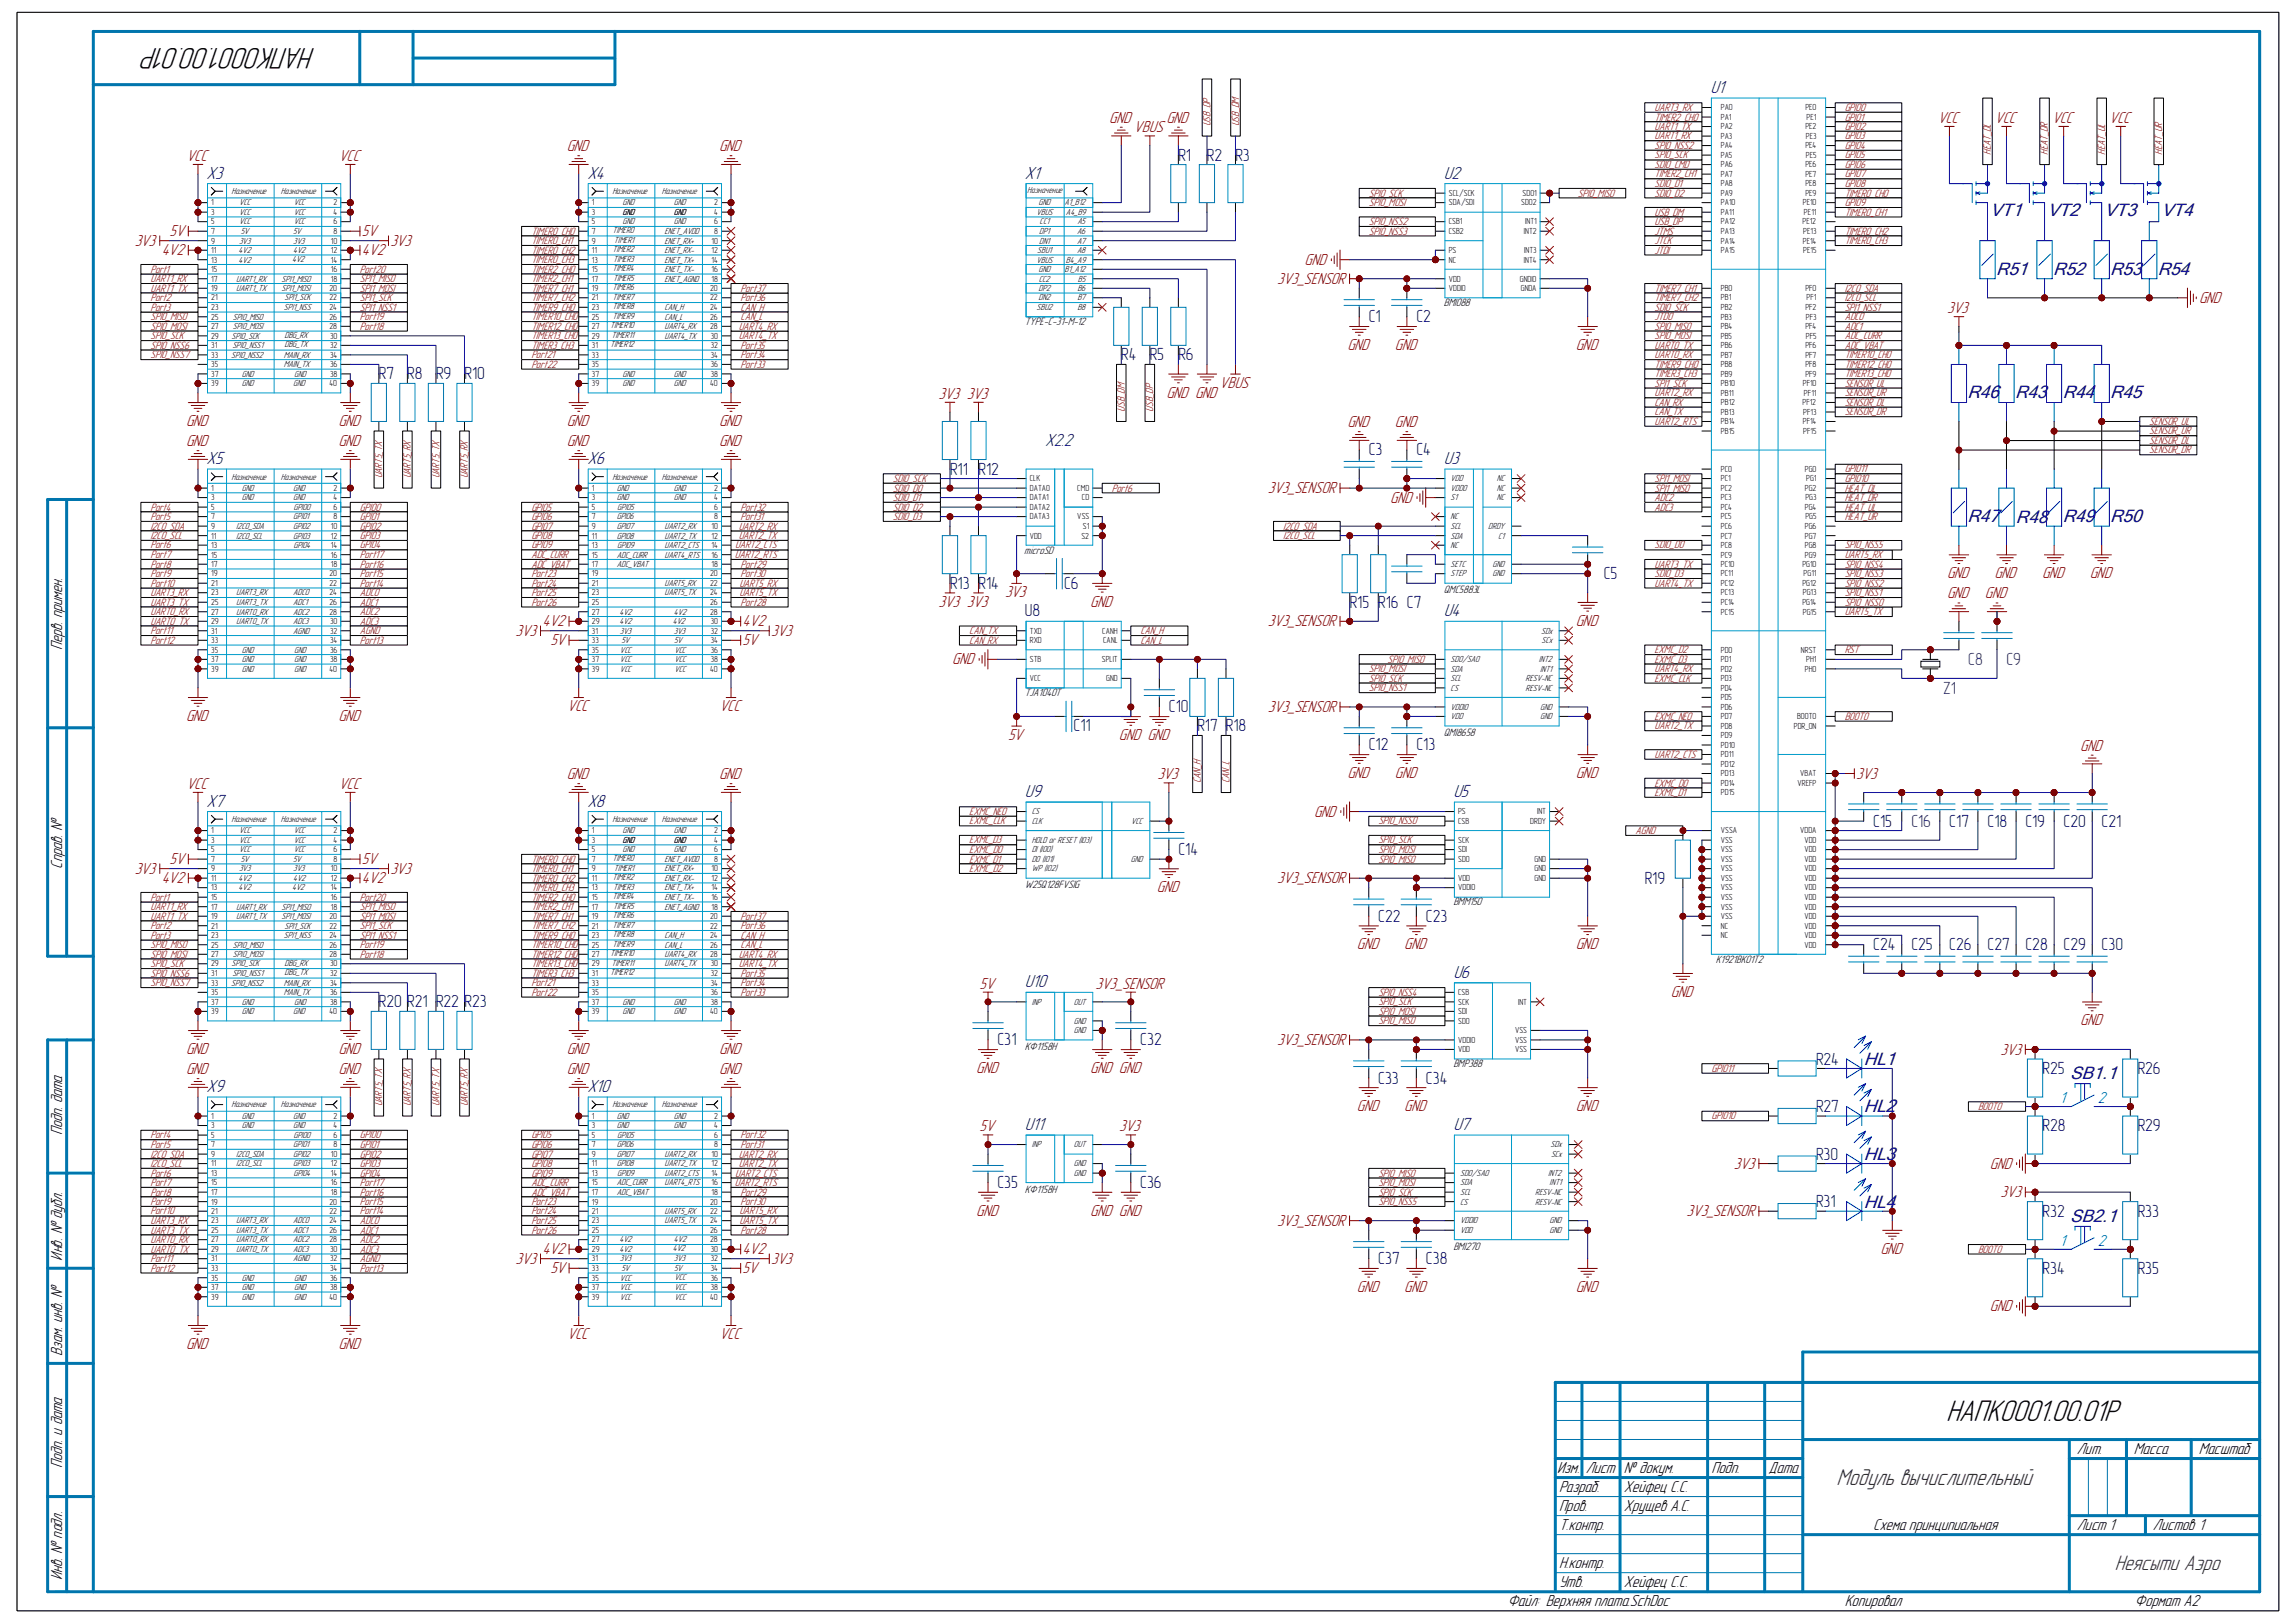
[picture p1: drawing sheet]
<svg xmlns="http://www.w3.org/2000/svg" width="420mm" height="297mm" viewBox="0 0 420 297" stroke-linecap="round" stroke-linejoin="round" font-family="sans-serif">
<defs><g id="words">
<g font-size="5.8">
<text x="57.7" y="8.8" transform="rotate(-180 57.7 8.8)">НАПК0001.00.01Р</text>
<text x="356" y="260">НАПК0001.00.01Р</text>
</g>
<text font-size="4.4" fill="#303030" x="336" y="271.8">Модуль вычислительный</text>
<text font-size="4.1" fill="#303030" x="386.8" y="287.3">Неясыти Аэро</text>
<g font-size="3.4" fill="#000080">
<text x="312.9" y="17">U1</text>
<text x="37.8" y="32.7">X3</text>
<text x="107.4" y="32.7">X4</text>
<text x="187.5" y="32.7">X1</text>
<text x="264.1" y="32.7">U2</text>
<text x="191.2" y="81.6">X2.2</text>
<text x="37.8" y="84.9">X5</text>
<text x="107.4" y="84.9">X6</text>
<text x="264.1" y="84.9">U3</text>
<text x="264.1" y="112.8">U4</text>
<text x="37.8" y="147.6">X7</text>
<text x="107.4" y="147.6">X8</text>
<text x="187.5" y="145.9">U9</text>
<text x="265.9" y="145.9">U5</text>
<text x="265.9" y="178.9">U6</text>
<text x="187.5" y="180.7">U10</text>
<text x="37.8" y="199.9">X9</text>
<text x="107.4" y="199.9">X10</text>
<text x="187.5" y="206.8">U11</text>
<text x="265.9" y="206.8">U7</text>
</g>
<g font-size="3.3" fill="#000080">
<text x="364.1" y="39.5">VT1</text>
<text x="374.5" y="39.5">VT2</text>
<text x="385" y="39.5">VT3</text>
<text x="395.4" y="39.5">VT4</text>
<text x="365.1" y="50.3">R51</text>
<text x="375.5" y="50.3">R52</text>
<text x="386" y="50.3">R53</text>
<text x="394.7" y="50.3">R54</text>
<text x="359.9" y="72.9">R46</text>
<text x="368.6" y="72.9">R43</text>
<text x="377.3" y="72.9">R44</text>
<text x="386" y="72.9">R45</text>
<text x="359.9" y="95.5">R47</text>
<text x="368.8" y="95.6">R48</text>
<text x="377.3" y="95.5">R49</text>
<text x="386" y="95.5">R50</text>
<text x="340.9" y="194.9">HL1</text>
<text x="378.7" y="197.4">SB1.1</text>
<text x="340.9" y="203.5">HL2</text>
<text x="340.9" y="212.3">HL3</text>
<text x="340.9" y="221">HL4</text>
<text x="378.7" y="223.6">SB2.1</text>
</g>
<g font-size="3.2" fill="#000080">
<text x="215.6" y="29.4">R1</text>
<text x="220.8" y="29.4">R2</text>
<text x="226" y="29.4">R3</text>
<text x="250.4" y="59">C1</text>
<text x="259.1" y="59">C2</text>
<text x="205.1" y="66">R4</text>
<text x="210.3" y="66">R5</text>
<text x="215.6" y="66">R6</text>
<text x="69.3" y="69.4">R7</text>
<text x="74.5" y="69.4">R8</text>
<text x="79.8" y="69.4">R9</text>
<text x="85" y="69.4">R10</text>
<text x="250.4" y="83.4">C3</text>
<text x="259.1" y="83.4">C4</text>
<text x="173.8" y="86.9">R11</text>
<text x="179" y="86.9">R12</text>
<text x="173.8" y="107.7">R13 R14</text>
<text x="194.6" y="107.7">C6</text>
<text x="293.4" y="106">C5</text>
<text x="187.5" y="112.8">U8</text>
<text x="246.9" y="111.3">R15 R16 C7</text>
<text x="213.8" y="130.4">C10</text>
<text x="196.4" y="133.9">C11</text>
<text x="219" y="133.9">R17 R18</text>
<text x="250.4" y="137.3">C12</text>
<text x="259.1" y="137.3">C13</text>
<text x="342.6" y="151.3">C15</text>
<text x="356.6" y="151.3">C17</text>
<text x="363.6" y="151.3">C18</text>
<text x="370.5" y="151.3">C19</text>
<text x="377.5" y="151.3">C20</text>
<text x="384.4" y="151.3">C21</text>
<text x="215.6" y="156.5">C14</text>
<text x="300.9" y="161.7">R19</text>
<text x="252.1" y="168.7">C22</text>
<text x="260.8" y="168.7">C23</text>
<text x="342.6" y="173.9">C24</text>
<text x="349.6" y="173.9">C25</text>
<text x="356.6" y="173.9">C26</text>
<text x="363.6" y="173.9">C27</text>
<text x="370.5" y="173.9">C28</text>
<text x="377.5" y="173.9">C29</text>
<text x="384.4" y="173.9">C30</text>
<text x="69.3" y="184.4">R20 R21 R22 R23</text>
<text x="182.5" y="191.3">C31</text>
<text x="208.6" y="191.3">C32</text>
<text x="332.2" y="194.8">R24</text>
<text x="373.6" y="196.6">R25</text>
<text x="391" y="196.6">R26</text>
<text x="252.1" y="198.3">C33</text>
<text x="260.8" y="198.3">C34</text>
<text x="332.2" y="203.5">R27</text>
<text x="373.6" y="207.1">R28</text>
<text x="391" y="207.1">R29</text>
<text x="332.2" y="212.2">R30</text>
<text x="182.5" y="217.4">C35</text>
<text x="208.6" y="217.4">C36</text>
<text x="332.2" y="220.9">R31</text>
<text x="373.6" y="222.7">R32</text>
<text x="391" y="222.7">R33</text>
<text x="252.1" y="231.4">C37</text>
<text x="260.8" y="231.4">C38</text>
<text x="373.6" y="233.2">R34</text>
<text x="391" y="233.2">R35</text>
</g>
<g font-size="3.2" fill="#351c75">
<text x="360" y="121.7">C8</text>
<text x="367" y="121.7">C9</text>
<text x="355.5" y="126.9">Z1</text>
<text x="349.6" y="151.3">C16</text>
</g>
<g font-size="3.1" fill="#800000">
<text x="202.9" y="22.4">GND</text>
<text x="213.4" y="22.4">GND</text>
<text x="354.5" y="22.5">VCC</text>
<text x="364.9" y="22.5">VCC</text>
<text x="375.4" y="22.5">VCC</text>
<text x="385.8" y="22.5">VCC</text>
<text x="34.1" y="29.4">VCC</text>
<text x="62" y="29.4">VCC</text>
<text x="103.7" y="27.7">GND</text>
<text x="131.5" y="27.7">GND</text>
<text x="207.4" y="24.2">VBUS</text>
<text x="24.6" y="45">3V3</text>
<text x="29.6" y="46.7">4V2</text>
<text x="31" y="43.3">5V</text>
<text x="66.2" y="43.3">5V</text>
<text x="66.2" y="46.7">4V2</text>
<text x="71.4" y="45">3V3</text>
<text x="233.6" y="51.9">3V3_SENSOR</text>
<text x="238.6" y="48.5">GND</text>
<text x="356.2" y="57.3">3V3</text>
<text x="402.3" y="55.5">GND</text>
<text x="246.5" y="64.1">GND</text>
<text x="255.1" y="64.1">GND</text>
<text x="288.2" y="64.1">GND</text>
<text x="223.1" y="71">VBUS</text>
<text x="34" y="78">GND</text>
<text x="61.9" y="78">GND</text>
<text x="103.7" y="78">GND</text>
<text x="131.5" y="78">GND</text>
<text x="171.7" y="73">3V3</text>
<text x="176.9" y="73">3V3</text>
<text x="213.4" y="72.8">GND GND</text>
<text x="34" y="81.7">GND</text>
<text x="61.9" y="81.7">GND</text>
<text x="103.7" y="81.7">GND</text>
<text x="131.5" y="81.7">GND</text>
<text x="246.5" y="78.1">GND</text>
<text x="255.1" y="78.1">GND</text>
<text x="231.9" y="90.3">3V3_SENSOR</text>
<text x="254.3" y="92">GND</text>
<text x="356.2" y="105.8">GND</text>
<text x="364.8" y="105.8">GND</text>
<text x="373.5" y="105.8">GND</text>
<text x="382.3" y="105.8">GND</text>
<text x="171.7" y="111">3V3</text>
<text x="176.9" y="111">3V3</text>
<text x="183.9" y="109.3">3V3</text>
<text x="199.4" y="111">GND</text>
<text x="356.2" y="109.5">GND</text>
<text x="363.1" y="109.5">GND</text>
<text x="94.3" y="116.4">3V3</text>
<text x="99.2" y="114.6">4V2</text>
<text x="100.7" y="118.1">5V</text>
<text x="135.8" y="118.1">5V</text>
<text x="135.8" y="114.6">4V2</text>
<text x="141.1" y="116.4">3V3</text>
<text x="231.9" y="114.6">3V3_SENSOR</text>
<text x="288.2" y="114.6">GND</text>
<text x="174.2" y="121.6">GND</text>
<text x="34" y="132">GND</text>
<text x="61.9" y="132">GND</text>
<text x="103.8" y="130.2">VCC</text>
<text x="131.6" y="130.2">VCC</text>
<text x="231.9" y="130.3">3V3_SENSOR</text>
<text x="184.4" y="135.4">5V</text>
<text x="204.7" y="135.4">GND GND</text>
<text x="380.5" y="137.4">GND</text>
<text x="103.7" y="142.6">GND</text>
<text x="131.5" y="142.6">GND</text>
<text x="211.7" y="142.6">3V3</text>
<text x="246.5" y="142.4">GND</text>
<text x="255.1" y="142.4">GND</text>
<text x="288.2" y="142.4">GND</text>
<text x="339.6" y="142.5">3V3</text>
<text x="34.1" y="144.4">VCC</text>
<text x="62" y="144.4">VCC</text>
<text x="240.4" y="149.4">GND</text>
<text x="24.6" y="159.9">3V3</text>
<text x="29.6" y="161.6">4V2</text>
<text x="31" y="158.2">5V</text>
<text x="66.2" y="158.2">5V</text>
<text x="66.2" y="161.6">4V2</text>
<text x="71.4" y="159.9">3V3</text>
<text x="233.6" y="161.6">3V3_SENSOR</text>
<text x="211.6" y="163.3">GND</text>
<text x="248.2" y="173.7">GND</text>
<text x="256.9" y="173.7">GND</text>
<text x="288.2" y="173.7">GND</text>
<text x="179.2" y="180.9">5V</text>
<text x="200.4" y="180.9">3V3_SENSOR</text>
<text x="305.6" y="182.5">GND</text>
<text x="233.6" y="191.3">3V3_SENSOR</text>
<text x="380.5" y="187.7">GND</text>
<text x="34" y="192.9">GND</text>
<text x="34" y="196.6">GND</text>
<text x="61.9" y="192.9">GND</text>
<text x="61.9" y="196.6">GND</text>
<text x="103.7" y="192.9">GND</text>
<text x="103.7" y="196.6">GND</text>
<text x="131.5" y="192.9">GND</text>
<text x="131.5" y="196.6">GND</text>
<text x="178.6" y="196.4">GND</text>
<text x="199.4" y="196.4">GND GND</text>
<text x="365.9" y="193">3V3</text>
<text x="248.2" y="203.3">GND</text>
<text x="256.9" y="203.3">GND</text>
<text x="288.2" y="203.3">GND</text>
<text x="179.2" y="207.1">5V</text>
<text x="204.7" y="207.1">3V3</text>
<text x="317.2" y="213.9">3V3</text>
<text x="364" y="213.9">GND</text>
<text x="365.9" y="219.1">3V3</text>
<text x="178.6" y="222.5">GND</text>
<text x="199.4" y="222.5">GND GND</text>
<text x="233.6" y="224.3">3V3_SENSOR</text>
<text x="308.5" y="222.6">3V3_SENSOR</text>
<text x="94.3" y="231.3">3V3</text>
<text x="99.2" y="229.5">4V2</text>
<text x="100.7" y="233">5V</text>
<text x="135.8" y="233">5V</text>
<text x="135.8" y="229.5">4V2</text>
<text x="141.1" y="231.3">3V3</text>
<text x="344" y="229.4">GND</text>
<text x="248.2" y="236.4">GND</text>
<text x="256.9" y="236.4">GND</text>
<text x="288.2" y="236.4">GND</text>
<text x="364" y="240">GND</text>
<text x="103.8" y="245.1">VCC</text>
<text x="131.6" y="245.1">VCC</text>
<text x="34" y="246.8">GND</text>
<text x="61.9" y="246.8">GND</text>
</g>
<g font-size="3.1">
<text x="11.4" y="118.9" transform="rotate(-90 11.4 118.9)">Перв. примен.</text>
<text x="11.4" y="159" transform="rotate(-90 11.4 159)">Справ. №</text>
<text x="11.4" y="207.7" transform="rotate(-90 11.4 207.7)">Подп. дата</text>
<text x="11.4" y="230.7" transform="rotate(-90 11.4 230.7)">Инв. № дубл.</text>
<text x="11.4" y="248.1" transform="rotate(-90 11.4 248.1)">Взам. инв. №</text>
<text x="11.4" y="268.6" transform="rotate(-90 11.4 268.6)">Подп. и дата</text>
<text x="284.9" y="269.6">Изм.</text>
<text x="290.1" y="269.6">Лист № докум.</text>
<text x="313.1" y="269.6">Подп.</text>
<text x="323.5" y="269.6">Дата</text>
<text x="379.9" y="266.1">Лит.</text>
<text x="390.4" y="266.1">Масса</text>
<text x="402.2" y="266.1">Масштаб</text>
<text x="285.2" y="273.1">Разраб.</text>
<text x="297.1" y="273.1">Хейфец С.С.</text>
<text x="285.2" y="276.6">Пров.</text>
<text x="285.2" y="280">Т.контр.</text>
<text x="297.1" y="276.6">Хрущев А.С.</text>
<text x="342.6" y="280">Схема принципиальная</text>
<text x="379.9" y="280">Лист 1</text>
<text x="393.8" y="280">Листов 1</text>
<text x="285.2" y="287">Н.контр.</text>
<text x="11.4" y="289.2" transform="rotate(-90 11.4 289.2)">Инв. № подл.</text>
<text x="275.8" y="294">Файл: Верхняя плата.SchDoc</text>
<text x="285.2" y="290.5">Утв.</text>
<text x="297.1" y="290.5">Хейфец С.С.</text>
<text x="337.4" y="294">Копировал</text>
<text x="390.5" y="294">Формат А2</text>
</g>
<g font-size="3.1" fill="#00f">
<text x="376.8" y="201.8">1</text>
<text x="383.8" y="201.8">2</text>
<text x="376.8" y="228">1</text>
<text x="383.8" y="228">2</text>
</g>
<g font-size="2.1" fill="#800000">
<text x="221.4" y="23.1" transform="rotate(-90 221.4 23.1)">USB_DP</text>
<text x="226.7" y="23.1" transform="rotate(-90 226.7 23.1)">USB_DM</text>
<text x="302.6" y="22.1">TIMER2_CH0</text>
<text x="302.6" y="23.8">UART1_TX</text>
<text x="302.6" y="20.3">UART3_RX</text>
<text x="337.4" y="20.3">GPIO0</text>
<text x="337.4" y="22.1">GPIO1</text>
<text x="337.4" y="23.8">GPIO2</text>
<text x="302.6" y="25.5">UART1_RX</text>
<text x="302.6" y="27.3">SPI0_NSS2</text>
<text x="302.6" y="29">SPI0_SCK</text>
<text x="337.4" y="25.5">GPIO3</text>
<text x="337.4" y="27.3">GPIO4</text>
<text x="337.4" y="29">GPIO5</text>
<text x="364.2" y="28.4" transform="rotate(-90 364.2 28.4)">HEAT_DL</text>
<text x="374.6" y="28.4" transform="rotate(-90 374.6 28.4)">HEAT_DR</text>
<text x="385.1" y="28.4" transform="rotate(-90 385.1 28.4)">HEAT_UL</text>
<text x="395.5" y="28.4" transform="rotate(-90 395.5 28.4)">HEAT_UR</text>
<text x="250.4" y="36">SPI0_SCK</text>
<text x="288.6" y="36">SPI0_MISO</text>
<text x="302.6" y="30.7">SDIO_CMD</text>
<text x="302.6" y="32.5">TIMER2_CH1</text>
<text x="302.6" y="34.2">SDIO_D1</text>
<text x="302.6" y="36">SDIO_D2</text>
<text x="337.4" y="36">TIMER0_CH0</text>
<text x="337.4" y="30.7">GPIO6</text>
<text x="337.4" y="32.5">GPIO7</text>
<text x="337.4" y="34.2">GPIO8</text>
<text x="250.4" y="37.7">SPI0_MOSI</text>
<text x="250.4" y="41.2">SPI0_NSS2</text>
<text x="302.6" y="39.5">USB_DM</text>
<text x="302.6" y="41.2">USB_DP</text>
<text x="337.4" y="39.5">TIMER0_CH1</text>
<text x="337.4" y="37.7">GPI09</text>
<text x="97.2" y="42.9">TIMER0_CH0</text>
<text x="97.2" y="44.7">TIMER0_CH1</text>
<text x="97.2" y="46.4">TIMER0_CH2</text>
<text x="250.4" y="42.9">SPI0_NSS3</text>
<text x="302.6" y="42.9">JTMS</text>
<text x="302.6" y="44.7">JTCK</text>
<text x="302.6" y="46.4">JTDI</text>
<text x="337.4" y="42.9">TIMER0_CH2</text>
<text x="337.4" y="44.7">TIMER0_CH3</text>
<text x="27.5" y="53.4">UART1_TX</text>
<text x="27.5" y="51.6">UART1_RX</text>
<text x="27.5" y="49.9">Port1</text>
<text x="65.8" y="51.6">SPI1_MISO</text>
<text x="65.8" y="53.4">SPI1_MOSI</text>
<text x="65.8" y="49.9">Port20</text>
<text x="97.2" y="48.1">TIMER0_CH3</text>
<text x="97.2" y="49.9">TIMER2_CH0</text>
<text x="97.2" y="51.6">TIMER2_CH1</text>
<text x="97.2" y="53.4">TIMER7_CH1</text>
<text x="135.5" y="53.4">Port37</text>
<text x="302.6" y="53.4">TIMER7_CH1</text>
<text x="337.4" y="53.4">I2C0_SDA</text>
<text x="27.5" y="58.6">SPI0_MISO</text>
<text x="27.5" y="55.1">Port2</text>
<text x="27.5" y="56.9">Port3</text>
<text x="65.8" y="55.1">SPI1_SCK</text>
<text x="65.8" y="56.9">SPI1_NSS1</text>
<text x="65.8" y="58.6">Port19</text>
<text x="97.2" y="55.1">TIMER7_CH2</text>
<text x="97.2" y="56.9">TIMER9_CH0</text>
<text x="97.2" y="58.6">TIMER10_CH0</text>
<text x="135.5" y="56.9">CAN_H</text>
<text x="135.5" y="58.6">CAN_L</text>
<text x="135.5" y="55.1">Port36</text>
<text x="302.6" y="55.1">TIMER7_CH2</text>
<text x="302.6" y="56.9">SDIO_SCK</text>
<text x="302.6" y="58.6">JTDO</text>
<text x="337.4" y="55.1">I2C0_SCL</text>
<text x="337.4" y="58.6">ADC0</text>
<text x="337.4" y="56.9">SPI1_NSS1</text>
<text x="27.5" y="60.3">SPI0_MOSI</text>
<text x="27.5" y="62.1">SPI0_SCK</text>
<text x="27.5" y="63.8">SPI0_NSS6</text>
<text x="27.5" y="65.6">SPI0_NSS7</text>
<text x="65.8" y="60.3">Port18</text>
<text x="97.2" y="60.3">TIMER12_CH0</text>
<text x="97.2" y="62.1">TIMER13_CH0</text>
<text x="97.2" y="63.8">TIMER3_CH3</text>
<text x="97.2" y="65.6">Port21</text>
<text x="135.1" y="62.1">UART4_TX</text>
<text x="135.1" y="60.3">UART4_RX</text>
<text x="135.5" y="65.6">Port34</text>
<text x="135.5" y="63.8">Port35</text>
<text x="302.6" y="60.3">SPI0_MISO</text>
<text x="302.6" y="62.1">SPI0_MOSI</text>
<text x="302.6" y="63.8">UART0_TX</text>
<text x="302.6" y="65.6">UART0_RX</text>
<text x="337.4" y="62.1">ADC_CURR</text>
<text x="337.4" y="63.8">ADC_VBAT</text>
<text x="337.4" y="65.6">TIMER10_CH0</text>
<text x="337.4" y="60.3">ADC1</text>
<text x="97.2" y="67.3">Port22</text>
<text x="135.5" y="67.3">Port33</text>
<text x="302.6" y="70.8">SPI1_SCK</text>
<text x="302.6" y="67.3">TIMER9_CH0</text>
<text x="302.6" y="69">TIMER3_CH3</text>
<text x="337.4" y="67.3">TIMER12_CH0</text>
<text x="337.4" y="69">TIMER13_CH0</text>
<text x="337.4" y="70.8">SENSOR_UL</text>
<text x="205.7" y="75.4" transform="rotate(-90 205.7 75.4)">USB_DM</text>
<text x="210.9" y="75.4" transform="rotate(-90 210.9 75.4)">USB_DP</text>
<text x="302.6" y="74.3">CAN_RX</text>
<text x="302.6" y="76">CAN_TX</text>
<text x="302.6" y="72.5">UART2_RX</text>
<text x="302.6" y="77.8">UART2_RTS</text>
<text x="337.4" y="72.5">SENSOR_UR</text>
<text x="337.4" y="74.3">SENSOR_DL</text>
<text x="337.4" y="76">SENSOR_DR</text>
<text x="393.1" y="77.8">SENSOR_UL</text>
<text x="393.1" y="79.5">SENSOR_UR</text>
<text x="393.1" y="81.2">SENSOR_DL</text>
<text x="393.1" y="83">SENSOR_DR</text>
<text x="69.9" y="87.5" transform="rotate(-90 69.9 87.5)">UART5_TX</text>
<text x="75.1" y="87.5" transform="rotate(-90 75.1 87.5)">UART5_RX</text>
<text x="80.4" y="87.5" transform="rotate(-90 80.4 87.5)">UART5_TX</text>
<text x="85.6" y="87.5" transform="rotate(-90 85.6 87.5)">UART5_RX</text>
<text x="163.3" y="88.2">SDIO_SCK</text>
<text x="163.3" y="90">SDIO_D0</text>
<text x="203.4" y="90">Port6</text>
<text x="302.6" y="88.2">SPI1_MOSI</text>
<text x="302.6" y="90">SPI1_MISO</text>
<text x="337.4" y="86.4">GPIO11</text>
<text x="337.4" y="88.2">GPIO10</text>
<text x="337.4" y="90">HEAT_DL</text>
<text x="27.5" y="93.4">Port4</text>
<text x="27.5" y="95.2">Port5</text>
<text x="65.8" y="93.4">GPIO0</text>
<text x="65.8" y="95.2">GPIO1</text>
<text x="97.2" y="93.4">GPIO5</text>
<text x="97.2" y="95.2">GPIO6</text>
<text x="135.5" y="95.2">Port31</text>
<text x="135.5" y="93.4">Port32</text>
<text x="163.3" y="91.7">SDIO_D1</text>
<text x="163.3" y="93.4">SDIO_D2</text>
<text x="163.3" y="95.2">SDIO_D3</text>
<text x="302.6" y="93.4">ADC3</text>
<text x="302.6" y="91.7">ADC2</text>
<text x="337.4" y="91.7">HEAT_DR</text>
<text x="337.4" y="93.4">HEAT_UL</text>
<text x="337.4" y="95.2">HEAT_UR</text>
<text x="27.5" y="96.9">I2C0_SDA</text>
<text x="27.5" y="98.6">I2C0_SCL</text>
<text x="27.5" y="100.4">Port6</text>
<text x="65.8" y="96.9">GPIO2</text>
<text x="65.8" y="100.4">GPIO4</text>
<text x="65.8" y="98.6">GPIO3</text>
<text x="97.2" y="96.9">GPIO7</text>
<text x="97.2" y="100.4">GPIO9</text>
<text x="97.2" y="98.6">GPIO8</text>
<text x="134.5" y="100.4">UART2_CTS</text>
<text x="135.1" y="98.6">UART2_TX</text>
<text x="135.1" y="96.9">UART2_RX</text>
<text x="234.7" y="96.9">I2C0_SDA</text>
<text x="234.7" y="98.6">I2C0_SCL</text>
<text x="302.6" y="100.4">SDIO_D0</text>
<text x="337.4" y="100.4">SPI0_NSS5</text>
<text x="27.5" y="102.1">Port7</text>
<text x="27.5" y="103.9">Port8</text>
<text x="27.5" y="105.6">Port9</text>
<text x="27.5" y="107.4">Port10</text>
<text x="65.8" y="107.4">Port14</text>
<text x="65.8" y="105.6">Port15</text>
<text x="65.8" y="103.9">Port16</text>
<text x="65.8" y="102.1">Port17</text>
<text x="97.2" y="102.1">ADC_CURR</text>
<text x="97.2" y="103.9">ADC_VBAT</text>
<text x="97.2" y="105.6">Port23</text>
<text x="97.2" y="107.4">Port24</text>
<text x="134.4" y="102.1">UART2_RTS</text>
<text x="135.3" y="107.4">UART5_RX</text>
<text x="135.5" y="103.9">Port29</text>
<text x="135.5" y="105.6">Port30</text>
<text x="302.6" y="107.4">UART4_TX</text>
<text x="302.6" y="103.9">UART3_TX</text>
<text x="302.6" y="105.6">SDIO_D3</text>
<text x="337.4" y="102.1">UART5_RX</text>
<text x="337.4" y="107.4">SPI0_NSS2</text>
<text x="337.4" y="105.6">SPI0_NSS3</text>
<text x="337.4" y="103.9">SPI0_NSS4</text>
<text x="27.5" y="109.1">UART3_RX</text>
<text x="27.5" y="110.8">UART3_TX</text>
<text x="27.5" y="112.6">UART0_RX</text>
<text x="65.8" y="109.1">ADC0</text>
<text x="65.8" y="110.8">ADC1</text>
<text x="65.8" y="112.6">ADC2</text>
<text x="97.2" y="109.1">Port25</text>
<text x="97.2" y="110.8">Port26</text>
<text x="135.3" y="109.1">UART5_TX</text>
<text x="135.5" y="110.8">Port28</text>
<text x="337.4" y="112.6">UART5_TX</text>
<text x="337.4" y="110.8">SPI0_NSS0</text>
<text x="337.4" y="109.1">SPI0_NSS1</text>
<text x="27.5" y="114.3">UART0_TX</text>
<text x="27.5" y="116">Port11</text>
<text x="27.5" y="117.8">Port12</text>
<text x="65.8" y="114.3">ADC3</text>
<text x="65.8" y="116">AGND</text>
<text x="65.8" y="117.8">Port13</text>
<text x="177.3" y="116">CAN_TX</text>
<text x="177.3" y="117.8">CAN_RX</text>
<text x="208.6" y="116">CAN_H</text>
<text x="208.6" y="117.8">CAN_L</text>
<text x="302.6" y="119.5">EXMC_D2</text>
<text x="337.4" y="119.5">RST</text>
<text x="250.4" y="123">SPI0_MOSI</text>
<text x="250.4" y="124.8">SPI0_SCK</text>
<text x="253.8" y="121.3">SPI0_MISO</text>
<text x="302.6" y="121.3">EXMC_D3</text>
<text x="302.6" y="124.8">EXMC_CLK</text>
<text x="302.6" y="123">UART4_RX</text>
<text x="250.4" y="126.5">SPI0_NSS1</text>
<text x="302.6" y="131.7">EXMC_NE0</text>
<text x="337.4" y="131.7">BOOT0</text>
<text x="302.6" y="133.5">UART2_TX</text>
<text x="219.7" y="143.3" transform="rotate(-90 219.7 143.3)">CAN_H</text>
<text x="224.9" y="143.3" transform="rotate(-90 224.9 143.3)">CAN_L</text>
<text x="302.6" y="143.9">EXMC_D0</text>
<text x="302.6" y="138.7">UART2_CTS</text>
<text x="177.3" y="149.1">EXMC_NE0</text>
<text x="302.6" y="145.7">EXMC_D1</text>
<text x="177.3" y="150.9">EXMC_CLK</text>
<text x="177.3" y="154.3">EXMC_D3</text>
<text x="252.1" y="150.9">SPI0_NSS0</text>
<text x="252.1" y="154.3">SPI0_SCK</text>
<text x="299.2" y="152.6">AGND</text>
<text x="97.2" y="157.9">TIMER0_CH0</text>
<text x="97.2" y="159.6">TIMER0_CH1</text>
<text x="97.2" y="161.3">TIMER0_CH2</text>
<text x="177.3" y="156.1">EXMC_D0</text>
<text x="177.3" y="157.9">EXMC_D1</text>
<text x="177.3" y="159.6">EXMC_D2</text>
<text x="252.1" y="156.1">SPI0_MOSI</text>
<text x="252.1" y="157.9">SPI0_MISO</text>
<text x="27.5" y="166.5">UART1_RX</text>
<text x="27.5" y="164.8">Port1</text>
<text x="65.8" y="166.5">SPI1_MISO</text>
<text x="65.8" y="164.8">Port20</text>
<text x="97.2" y="163.1">TIMER0_CH3</text>
<text x="97.2" y="164.8">TIMER2_CH0</text>
<text x="97.2" y="166.5">TIMER2_CH1</text>
<text x="27.5" y="168.3">UART1_TX</text>
<text x="27.5" y="173.5">SPI0_MISO</text>
<text x="27.5" y="170">Port2</text>
<text x="27.5" y="171.8">Port3</text>
<text x="65.8" y="168.3">SPI1_MOSI</text>
<text x="65.8" y="170">SPI1_SCK</text>
<text x="65.8" y="171.8">SPI1_NSS1</text>
<text x="65.8" y="173.5">Port19</text>
<text x="97.2" y="168.3">TIMER7_CH1</text>
<text x="97.2" y="170">TIMER7_CH2</text>
<text x="97.2" y="171.8">TIMER9_CH0</text>
<text x="97.2" y="173.5">TIMER10_CH0</text>
<text x="135.5" y="171.8">CAN_H</text>
<text x="135.5" y="173.5">CAN_L</text>
<text x="135.5" y="170">Port36</text>
<text x="135.5" y="168.3">Port37</text>
<text x="27.5" y="175.3">SPI0_MOSI</text>
<text x="27.5" y="177">SPI0_SCK</text>
<text x="27.5" y="178.7">SPI0_NSS6</text>
<text x="65.8" y="175.3">Port18</text>
<text x="97.2" y="175.3">TIMER12_CH0</text>
<text x="97.2" y="177">TIMER13_CH0</text>
<text x="97.2" y="178.7">TIMER3_CH3</text>
<text x="135.1" y="177">UART4_TX</text>
<text x="135.1" y="175.3">UART4_RX</text>
<text x="135.5" y="178.7">Port35</text>
<text x="27.5" y="180.5">SPI0_NSS7</text>
<text x="97.2" y="180.5">Port21</text>
<text x="97.2" y="182.2">Port22</text>
<text x="135.5" y="182.2">Port33</text>
<text x="135.5" y="180.5">Port34</text>
<text x="252.1" y="184">SPI0_SCK</text>
<text x="252.1" y="185.7">SPI0_MOSI</text>
<text x="252.1" y="182.2">SPI0_NSS4</text>
<text x="252.1" y="187.5">SPI0_MISO</text>
<text x="313.1" y="196.1">GPIO11</text>
<text x="69.9" y="202.5" transform="rotate(-90 69.9 202.5)">UART5_TX</text>
<text x="75.1" y="202.5" transform="rotate(-90 75.1 202.5)">UART5_RX</text>
<text x="80.4" y="202.5" transform="rotate(-90 80.4 202.5)">UART5_TX</text>
<text x="85.6" y="202.5" transform="rotate(-90 85.6 202.5)">UART5_RX</text>
<text x="361.8" y="203.1">BOOT0</text>
<text x="27.5" y="208.3">Port4</text>
<text x="65.8" y="208.3">GPIO0</text>
<text x="97.2" y="208.3">GPIO5</text>
<text x="135.5" y="208.3">Port32</text>
<text x="313.1" y="204.9">GPIO10</text>
<text x="27.5" y="211.8">I2C0_SDA</text>
<text x="27.5" y="213.6">I2C0_SCL</text>
<text x="27.5" y="210.1">Port5</text>
<text x="27.5" y="215.3">Port6</text>
<text x="65.8" y="210.1">GPIO1</text>
<text x="65.8" y="211.8">GPIO2</text>
<text x="65.8" y="215.3">GPIO4</text>
<text x="65.8" y="213.6">GPIO3</text>
<text x="97.2" y="210.1">GPIO6</text>
<text x="97.2" y="211.8">GPIO7</text>
<text x="97.2" y="215.3">GPIO9</text>
<text x="97.2" y="213.6">GPIO8</text>
<text x="134.5" y="215.3">UART2_CTS</text>
<text x="135.1" y="213.6">UART2_TX</text>
<text x="135.1" y="211.8">UART2_RX</text>
<text x="135.5" y="210.1">Port31</text>
<text x="252.1" y="215.3">SPI0_MISO</text>
<text x="27.5" y="217">Port7</text>
<text x="27.5" y="218.8">Port8</text>
<text x="27.5" y="220.5">Port9</text>
<text x="65.8" y="220.5">Port15</text>
<text x="65.8" y="218.8">Port16</text>
<text x="65.8" y="217">Port17</text>
<text x="97.2" y="217">ADC_CURR</text>
<text x="97.2" y="218.8">ADC_VBAT</text>
<text x="97.2" y="220.5">Port23</text>
<text x="134.4" y="217">UART2_RTS</text>
<text x="135.5" y="218.8">Port29</text>
<text x="135.5" y="220.5">Port30</text>
<text x="252.1" y="218.8">SPI0_SCK</text>
<text x="252.1" y="217">SPI0_MOSI</text>
<text x="252.1" y="220.5">SPI0_NSS5</text>
<text x="27.5" y="224">UART3_RX</text>
<text x="27.5" y="225.8">UART3_TX</text>
<text x="27.5" y="227.5">UART0_RX</text>
<text x="27.5" y="222.2">Port10</text>
<text x="65.8" y="224">ADC0</text>
<text x="65.8" y="225.8">ADC1</text>
<text x="65.8" y="227.5">ADC2</text>
<text x="65.8" y="222.2">Port14</text>
<text x="97.2" y="222.2">Port24</text>
<text x="97.2" y="224">Port25</text>
<text x="97.2" y="225.8">Port26</text>
<text x="135.3" y="224">UART5_TX</text>
<text x="135.3" y="222.2">UART5_RX</text>
<text x="135.5" y="225.8">Port28</text>
<text x="27.5" y="229.2">UART0_TX</text>
<text x="27.5" y="231">Port11</text>
<text x="27.5" y="232.7">Port12</text>
<text x="65.8" y="229.2">ADC3</text>
<text x="65.8" y="231">AGND</text>
<text x="65.8" y="232.7">Port13</text>
<text x="361.8" y="229.2">BOOT0</text>
</g>
<g font-size="2.1">
<text x="187.5" y="59.5">TYPE-C-31-M-12</text>
<text x="264.1" y="56">BMI088</text>
<text x="187.4" y="101.4">microSD</text>
<text x="264.1" y="108.6">QMC5883L</text>
<text x="187.5" y="127.4">TJA1040T</text>
<text x="264.1" y="134.7">QMI8658</text>
<text x="187.5" y="162.6">W25Q128FVSIG</text>
<text x="265.9" y="165.7">BMM150</text>
<text x="313.9" y="176.3">K1921BK01T2</text>
<text x="187.5" y="192.2">КФ1158Н</text>
<text x="265.9" y="195.3">BMP388</text>
<text x="187.5" y="218.3">КФ1158Н</text>
<text x="265.9" y="228.7">BMI270</text>
</g>
<g font-size="1.7">
<text x="42.3" y="35.5">Назначение</text>
<text x="51.4" y="35.5">Назначение</text>
<text x="112" y="35.5">Назначение</text>
<text x="121.1" y="35.5">Назначение</text>
<text x="187.9" y="35.3">Назначение</text>
<text x="43.7" y="37.6">VCC</text>
<text x="43.7" y="41.1">VCC</text>
<text x="43.7" y="39.3">VCC</text>
<text x="53.7" y="37.6">VCC</text>
<text x="53.7" y="39.3">VCC</text>
<text x="53.7" y="41.1">VCC</text>
<text x="113.9" y="37.6">GND</text>
<text x="113.9" y="39.3">GND</text>
<text x="113.9" y="41.1">GND</text>
<text x="123.3" y="37.6">GND</text>
<text x="123.3" y="39.3">GND</text>
<text x="123.3" y="41.1">GND</text>
<text x="189.6" y="39.3">VBUS</text>
<text x="189.9" y="37.6">GND</text>
<text x="190.2" y="41.1">CC1</text>
<text x="194.7" y="37.6">A1_B12</text>
<text x="195" y="39.3">A4_B9</text>
<text x="197.1" y="41.1">A5</text>
<text x="43.6" y="46.3">4V2</text>
<text x="43.7" y="44.6">3V3</text>
<text x="44.1" y="42.8">5V</text>
<text x="53.4" y="48">4V2</text>
<text x="53.6" y="46.3">4V2</text>
<text x="53.6" y="42.8">5V</text>
<text x="53.6" y="44.6">3V3</text>
<text x="112.1" y="42.7">TIMER0</text>
<text x="112.1" y="46.2">TIMER2</text>
<text x="112.1" y="47.9">TIMER3</text>
<text x="112.3" y="44.5">TIMER1</text>
<text x="121.5" y="42.8">ENET_AVDD</text>
<text x="121.5" y="44.6">ENET_RX+</text>
<text x="121.5" y="46.3">ENET_RX-</text>
<text x="189.7" y="46.3">SBU1</text>
<text x="190.1" y="42.8">DP1</text>
<text x="190.1" y="44.6">DN1</text>
<text x="197" y="42.8">A6</text>
<text x="197" y="44.6">A7</text>
<text x="197" y="46.3">A8</text>
<text x="43.2" y="51.5">UART1_RX</text>
<text x="43.2" y="53.3">UART1_TX</text>
<text x="43.6" y="48">4V2</text>
<text x="51.5" y="51.5">SPI1_MISO</text>
<text x="51.5" y="53.3">SPI1_MOSI</text>
<text x="112.1" y="49.7">TIMER4</text>
<text x="112.1" y="53.1">TIMER6</text>
<text x="112.1" y="51.4">TIMER5</text>
<text x="121.5" y="48">ENET_TX+</text>
<text x="121.5" y="49.8">ENET_TX-</text>
<text x="121.5" y="51.5">ENET_AGND</text>
<text x="189.6" y="48">VBUS</text>
<text x="189.9" y="49.8">GND</text>
<text x="189.9" y="53.3">DP2</text>
<text x="190" y="51.5">CC2</text>
<text x="194.7" y="49.8">B1_A12</text>
<text x="195" y="48">B4_A9</text>
<text x="197.1" y="53.3">B6</text>
<text x="197.2" y="51.5">B5</text>
<text x="42.6" y="58.5">SPI0_MISO</text>
<text x="51.9" y="56.8">SPI1_NSS</text>
<text x="52" y="55">SPI1_SCK</text>
<text x="112.1" y="54.9">TIMER7</text>
<text x="112.1" y="56.6">TIMER8</text>
<text x="112.1" y="58.4">TIMER9</text>
<text x="121.5" y="56.8">CAN_H</text>
<text x="121.5" y="58.5">CAN_L</text>
<text x="189.6" y="56.8">SBU2</text>
<text x="189.9" y="55">DN2</text>
<text x="197.1" y="55">B7</text>
<text x="197.1" y="56.8">B8</text>
<text x="42.3" y="65.4">SPIO_NSS2</text>
<text x="42.4" y="62">SPI0_SCK</text>
<text x="42.5" y="63.7">SPIO_NSS1</text>
<text x="42.6" y="60.2">SPI0_MOSI</text>
<text x="51.9" y="65.4">MAIN_RX</text>
<text x="52" y="61.8">DBG_RX</text>
<text x="52" y="63.5">DBG_TX</text>
<text x="111.6" y="60.1">TIMER10</text>
<text x="111.6" y="63.6">TIMER12</text>
<text x="111.8" y="61.8">TIMER11</text>
<text x="121.5" y="60.2">UART4_RX</text>
<text x="121.5" y="62">UART4_TX</text>
<text x="44.2" y="69">GND</text>
<text x="44.2" y="70.7">GND</text>
<text x="51.9" y="67.2">MAIN_TX</text>
<text x="53.6" y="70.6">GND</text>
<text x="53.8" y="69">GND</text>
<text x="113.9" y="69">GND</text>
<text x="113.9" y="70.7">GND</text>
<text x="123.3" y="69">GND</text>
<text x="123.3" y="70.7">GND</text>
<text x="42.3" y="87.8">Назначение</text>
<text x="44.2" y="89.8">GND</text>
<text x="51.4" y="87.8">Назначение</text>
<text x="53.6" y="89.8">GND</text>
<text x="112" y="87.8">Назначение</text>
<text x="112.8" y="89.8">GND</text>
<text x="121.1" y="87.8">Назначение</text>
<text x="123.3" y="89.8">GND</text>
<text x="265.3" y="88.1">VDD</text>
<text x="265.3" y="89.8">VDDO</text>
<text x="273.8" y="89.8">NC</text>
<text x="273.8" y="88.1">NC</text>
<text x="44.2" y="91.6">GND</text>
<text x="53.6" y="91.6">GND</text>
<text x="53.6" y="95">GPIO1</text>
<text x="53.7" y="93.3">GPIO0</text>
<text x="112.8" y="95">GPIO6</text>
<text x="112.8" y="91.6">GND</text>
<text x="112.9" y="93.3">GPIO5</text>
<text x="123.3" y="91.6">GND</text>
<text x="265.3" y="91.6">S1</text>
<text x="265.3" y="95">NC</text>
<text x="273.8" y="91.6">NC</text>
<text x="43.2" y="96.8">I2C0_SDA</text>
<text x="43.2" y="98.6">I2C0_SCL</text>
<text x="53.6" y="96.8">GPIO2</text>
<text x="53.6" y="98.6">GPIO3</text>
<text x="53.7" y="100.3">GPIO4</text>
<text x="112.8" y="96.8">GPIO7</text>
<text x="112.8" y="98.6">GPIO8</text>
<text x="112.9" y="100.3">GPIO9</text>
<text x="121.5" y="96.8">UART2_RX</text>
<text x="121.5" y="98.6">UART2_TX</text>
<text x="121.5" y="100.3">UART2_CTS</text>
<text x="265.3" y="96.8">SCL</text>
<text x="265.3" y="100.3">NC</text>
<text x="265.3" y="98.6">SDA</text>
<text x="272.2" y="96.8">DRDY</text>
<text x="274" y="98.6">C1</text>
<text x="112.8" y="102">ADC_CURR</text>
<text x="112.8" y="103.8">ADC_VBAT</text>
<text x="121.5" y="102">UART4_RTS</text>
<text x="121.5" y="107.2">UART5_RX</text>
<text x="265.3" y="105.5">STEP</text>
<text x="265.3" y="103.8">SETC</text>
<text x="273" y="105.5">GND</text>
<text x="273" y="103.8">GND</text>
<text x="43.2" y="109">UART3_RX</text>
<text x="43.2" y="110.7">UART3_TX</text>
<text x="43.2" y="112.5">UART0_RX</text>
<text x="53.6" y="109">ADC0</text>
<text x="53.6" y="110.7">ADC1</text>
<text x="53.6" y="112.5">ADC2</text>
<text x="113.3" y="112.5">4V2</text>
<text x="121.5" y="109">UART5_TX</text>
<text x="123.3" y="112.5">4V2</text>
<text x="43.2" y="114.2">UART0_TX</text>
<text x="44.2" y="119.4">GND</text>
<text x="53.6" y="114.2">ADC3</text>
<text x="53.6" y="116">AGND</text>
<text x="53.8" y="119.5">GND</text>
<text x="113.3" y="114.2">4V2</text>
<text x="113.4" y="119.4">VCC</text>
<text x="113.4" y="116">3V3</text>
<text x="113.7" y="117.7">5V</text>
<text x="123.1" y="114.1">4V2</text>
<text x="123.3" y="116">3V3</text>
<text x="123.3" y="117.7">5V</text>
<text x="123.4" y="119.4">VCC</text>
<text x="281.9" y="116">SDx</text>
<text x="282" y="117.7">SCx</text>
<text x="44.2" y="122.9">GND</text>
<text x="44.2" y="121.2">GND</text>
<text x="53.8" y="121.2">GND</text>
<text x="53.8" y="122.9">GND</text>
<text x="113.4" y="122.9">VCC</text>
<text x="113.4" y="121.2">VCC</text>
<text x="123.4" y="121.2">VCC</text>
<text x="123.4" y="122.9">VCC</text>
<text x="265.3" y="121.2">SDO/SA0</text>
<text x="265.3" y="124.7">SCL</text>
<text x="265.3" y="122.9">SDA</text>
<text x="279.1" y="124.7">RESV-NC</text>
<text x="281.5" y="121.2">INT2</text>
<text x="281.7" y="122.9">INT1</text>
<text x="265.3" y="129.9">VDDIO</text>
<text x="265.3" y="131.6">VDD</text>
<text x="265.3" y="126.4">CS</text>
<text x="279.1" y="126.4">RESV-NC</text>
<text x="281.7" y="129.9">GND</text>
<text x="281.7" y="131.6">GND</text>
<text x="188.7" y="149">CS</text>
<text x="42.3" y="150.4">Назначение</text>
<text x="43.7" y="152.5">VCC</text>
<text x="43.7" y="156">VCC</text>
<text x="43.7" y="154.3">VCC</text>
<text x="51.4" y="150.4">Назначение</text>
<text x="53.7" y="152.5">VCC</text>
<text x="53.7" y="154.2">VCC</text>
<text x="53.7" y="156">VCC</text>
<text x="112" y="150.4">Назначение</text>
<text x="113.9" y="152.5">GND</text>
<text x="113.9" y="154.3">GND</text>
<text x="113.9" y="156">GND</text>
<text x="121.1" y="150.4">Назначение</text>
<text x="123.3" y="152.5">GND</text>
<text x="123.3" y="154.3">GND</text>
<text x="123.3" y="156">GND</text>
<text x="188.7" y="156">DI (IO0)</text>
<text x="188.7" y="150.8">CLK</text>
<text x="188.7" y="154.3">HOLD or RESET (IO3)</text>
<text x="206.9" y="150.8">VCC</text>
<text x="43.6" y="161.2">4V2</text>
<text x="43.7" y="159.5">3V3</text>
<text x="44.1" y="157.7">5V</text>
<text x="53.6" y="161.2">4V2</text>
<text x="53.6" y="157.7">5V</text>
<text x="53.6" y="159.5">3V3</text>
<text x="112.1" y="157.6">TIMER0</text>
<text x="112.1" y="161.1">TIMER2</text>
<text x="112.3" y="159.3">TIMER1</text>
<text x="121.5" y="157.7">ENET_AVDD</text>
<text x="121.5" y="159.5">ENET_RX+</text>
<text x="121.5" y="161.2">ENET_RX-</text>
<text x="188.7" y="157.7">DO (IO1)</text>
<text x="188.7" y="159.5">WP (IO2)</text>
<text x="206.8" y="157.7">GND</text>
<text x="43.2" y="166.5">UART1_RX</text>
<text x="43.6" y="162.9">4V2</text>
<text x="51.5" y="166.5">SPI1_MISO</text>
<text x="53.4" y="162.9">4V2</text>
<text x="112.1" y="164.5">TIMER4</text>
<text x="112.1" y="162.8">TIMER3</text>
<text x="112.1" y="166.3">TIMER5</text>
<text x="121.5" y="162.9">ENET_TX+</text>
<text x="121.5" y="164.7">ENET_TX-</text>
<text x="121.5" y="166.5">ENET_AGND</text>
<text x="42.6" y="173.4">SPI0_MISO</text>
<text x="43.2" y="168.2">UART1_TX</text>
<text x="51.5" y="168.2">SPI1_MOSI</text>
<text x="51.9" y="171.7">SPI1_NSS</text>
<text x="52" y="169.9">SPI1_SCK</text>
<text x="112.1" y="168.1">TIMER6</text>
<text x="112.1" y="169.8">TIMER7</text>
<text x="112.1" y="171.5">TIMER8</text>
<text x="112.1" y="173.3">TIMER9</text>
<text x="121.5" y="171.7">CAN_H</text>
<text x="121.5" y="173.4">CAN_L</text>
<text x="42.4" y="176.9">SPI0_SCK</text>
<text x="42.5" y="178.6">SPIO_NSS1</text>
<text x="42.6" y="175.1">SPI0_MOSI</text>
<text x="52" y="176.7">DBG_RX</text>
<text x="52" y="178.5">DBG_TX</text>
<text x="111.6" y="175">TIMER10</text>
<text x="111.6" y="178.5">TIMER12</text>
<text x="111.8" y="176.7">TIMER11</text>
<text x="121.5" y="175.1">UART4_RX</text>
<text x="121.5" y="176.9">UART4_TX</text>
<text x="42.3" y="180.4">SPIO_NSS2</text>
<text x="44.2" y="183.9">GND</text>
<text x="44.2" y="185.6">GND</text>
<text x="51.9" y="180.4">MAIN_RX</text>
<text x="51.9" y="182.1">MAIN_TX</text>
<text x="53.6" y="185.5">GND</text>
<text x="53.8" y="183.9">GND</text>
<text x="113.9" y="183.9">GND</text>
<text x="113.9" y="185.6">GND</text>
<text x="123.3" y="183.9">GND</text>
<text x="123.3" y="185.6">GND</text>
<text x="188.7" y="183.9">INP</text>
<text x="196.4" y="183.9">OUT</text>
<text x="196.4" y="187.3">GND</text>
<text x="196.4" y="189.1">GND</text>
<text x="42.3" y="202.6">Назначение</text>
<text x="51.4" y="202.6">Назначение</text>
<text x="112" y="202.6">Назначение</text>
<text x="121.1" y="202.6">Назначение</text>
<text x="44.2" y="204.8">GND</text>
<text x="44.2" y="206.5">GND</text>
<text x="53.6" y="204.8">GND</text>
<text x="53.6" y="206.5">GND</text>
<text x="53.6" y="210">GPIO1</text>
<text x="53.7" y="208.2">GPIO0</text>
<text x="112.8" y="210">GPIO6</text>
<text x="112.8" y="204.8">GND</text>
<text x="112.8" y="206.5">GND</text>
<text x="112.9" y="208.2">GPIO5</text>
<text x="123.3" y="204.8">GND</text>
<text x="123.3" y="206.5">GND</text>
<text x="188.7" y="210">INP</text>
<text x="196.4" y="210">OUT</text>
<text x="283.6" y="210">SDx</text>
<text x="43.2" y="211.7">I2C0_SDA</text>
<text x="43.2" y="213.4">I2C0_SCL</text>
<text x="53.6" y="211.7">GPIO2</text>
<text x="53.6" y="213.4">GPIO3</text>
<text x="53.7" y="215.2">GPIO4</text>
<text x="112.8" y="211.7">GPIO7</text>
<text x="112.8" y="213.4">GPIO8</text>
<text x="112.9" y="215.2">GPIO9</text>
<text x="121.5" y="211.7">UART2_RX</text>
<text x="121.5" y="213.4">UART2_TX</text>
<text x="121.5" y="215.2">UART2_CTS</text>
<text x="196.4" y="213.4">GND</text>
<text x="196.4" y="215.2">GND</text>
<text x="267.1" y="215.2">SDO/SA0</text>
<text x="283.2" y="215.2">INT2</text>
<text x="283.7" y="211.7">SCx</text>
<text x="112.8" y="216.9">ADC_CURR</text>
<text x="112.8" y="218.7">ADC_VBAT</text>
<text x="121.5" y="216.9">UART4_RTS</text>
<text x="267.1" y="220.4">CS</text>
<text x="267.1" y="218.7">SCL</text>
<text x="267.1" y="216.9">SDA</text>
<text x="280.8" y="218.7">RESV-NC</text>
<text x="280.8" y="220.4">RESV-NC</text>
<text x="283.5" y="216.9">INT1</text>
<text x="43.2" y="223.9">UART3_RX</text>
<text x="43.2" y="225.6">UART3_TX</text>
<text x="43.2" y="227.4">UART0_RX</text>
<text x="53.6" y="223.9">ADC0</text>
<text x="53.6" y="225.6">ADC1</text>
<text x="53.6" y="227.4">ADC2</text>
<text x="113.3" y="227.4">4V2</text>
<text x="121.5" y="222.2">UART5_RX</text>
<text x="121.5" y="223.9">UART5_TX</text>
<text x="123.3" y="227.4">4V2</text>
<text x="267.1" y="223.9">VDDIO</text>
<text x="267.1" y="225.6">VDD</text>
<text x="283.5" y="223.9">GND</text>
<text x="283.5" y="225.6">GND</text>
<text x="43.2" y="229.1">UART0_TX</text>
<text x="53.6" y="229.1">ADC3</text>
<text x="53.6" y="230.8">AGND</text>
<text x="113.3" y="229.1">4V2</text>
<text x="113.4" y="230.8">3V3</text>
<text x="113.7" y="232.6">5V</text>
<text x="123.1" y="229">4V2</text>
<text x="123.3" y="230.8">3V3</text>
<text x="123.3" y="232.6">5V</text>
<text x="44.2" y="237.8">GND</text>
<text x="44.2" y="236.1">GND</text>
<text x="44.2" y="234.4">GND</text>
<text x="53.8" y="236.1">GND</text>
<text x="53.8" y="234.4">GND</text>
<text x="53.8" y="237.8">GND</text>
<text x="113.4" y="234.4">VCC</text>
<text x="113.4" y="237.8">VCC</text>
<text x="113.4" y="236.1">VCC</text>
<text x="123.4" y="234.3">VCC</text>
<text x="123.4" y="236.1">VCC</text>
<text x="123.4" y="237.8">VCC</text>
</g>
<g font-size="1.6">
<text x="314.8" y="20.2">PA0</text>
<text x="314.8" y="21.9">PA1</text>
<text x="314.8" y="23.7">PA2</text>
<text x="330.2" y="20.2">PE0</text>
<text x="330.2" y="23.7">PE2</text>
<text x="330.5" y="21.9">PE1</text>
<text x="314.8" y="25.4">PA3</text>
<text x="314.8" y="27.1">PA4</text>
<text x="314.8" y="28.9">PA5</text>
<text x="330.2" y="27.1">PE4</text>
<text x="330.3" y="28.9">PE5</text>
<text x="330.3" y="25.4">PE3</text>
<text x="265" y="35.9">SCL/SCK</text>
<text x="278.5" y="35.9">SDO1</text>
<text x="314.8" y="30.6">PA6</text>
<text x="314.8" y="32.4">PA7</text>
<text x="314.8" y="34.1">PA8</text>
<text x="314.8" y="35.9">PA9</text>
<text x="330.2" y="32.4">PE7</text>
<text x="330.2" y="34.1">PE8</text>
<text x="330.2" y="35.9">PE9</text>
<text x="330.2" y="30.6">PE6</text>
<text x="38.7" y="37.6">1</text>
<text x="38.7" y="39.3">3</text>
<text x="38.7" y="41.1">5</text>
<text x="61" y="37.6">2</text>
<text x="61" y="39.3">4</text>
<text x="61" y="41.1">6</text>
<text x="108.3" y="37.6">1</text>
<text x="108.3" y="39.3">3</text>
<text x="108.3" y="41.1">5</text>
<text x="130.6" y="37.6">2</text>
<text x="130.6" y="39.3">4</text>
<text x="130.6" y="41.1">6</text>
<text x="265" y="37.6">SDA/SDI</text>
<text x="265" y="41.1">CSB1</text>
<text x="278.3" y="37.6">SDO2</text>
<text x="279" y="41.1">INT1</text>
<text x="314.8" y="37.6">PA10</text>
<text x="314.8" y="39.3">PA11</text>
<text x="314.8" y="41.1">PA12</text>
<text x="329.7" y="41.1">PE12</text>
<text x="329.8" y="37.6">PE10</text>
<text x="330" y="39.3">PE11</text>
<text x="38.7" y="42.8">7</text>
<text x="38.7" y="44.6">9</text>
<text x="38.7" y="46.3">11</text>
<text x="60.5" y="44.6">10</text>
<text x="60.5" y="46.3">12</text>
<text x="61" y="42.8">8</text>
<text x="108.3" y="42.8">7</text>
<text x="108.3" y="44.6">9</text>
<text x="108.3" y="46.3">11</text>
<text x="130.2" y="44.6">10</text>
<text x="130.2" y="46.3">12</text>
<text x="130.6" y="42.8">8</text>
<text x="265" y="42.8">CSB2</text>
<text x="265" y="46.3">PS</text>
<text x="278.7" y="42.8">INT2</text>
<text x="278.8" y="46.3">INT3</text>
<text x="314.8" y="42.8">PA13</text>
<text x="314.8" y="44.6">PA14</text>
<text x="314.8" y="46.3">PA15</text>
<text x="329.8" y="44.6">PE14</text>
<text x="329.8" y="42.8">PE13</text>
<text x="329.8" y="46.3">PE15</text>
<text x="38.7" y="48">13</text>
<text x="38.7" y="49.8">15</text>
<text x="38.7" y="51.5">17</text>
<text x="38.7" y="53.3">19</text>
<text x="60.3" y="53.3">20</text>
<text x="60.5" y="48">14</text>
<text x="60.5" y="49.8">16</text>
<text x="60.5" y="51.5">18</text>
<text x="108.3" y="48">13</text>
<text x="108.3" y="49.8">15</text>
<text x="108.3" y="51.5">17</text>
<text x="108.3" y="53.3">19</text>
<text x="129.9" y="53.3">20</text>
<text x="130.2" y="48">14</text>
<text x="130.2" y="49.8">16</text>
<text x="130.2" y="51.5">18</text>
<text x="265" y="48">NC</text>
<text x="265" y="51.5">VDD</text>
<text x="265" y="53.3">VDDIO</text>
<text x="278" y="51.5">GNDIO</text>
<text x="278.2" y="53.3">GNDA</text>
<text x="278.7" y="48">INT4</text>
<text x="314.8" y="53.3">PB0</text>
<text x="330.2" y="53.3">PF0</text>
<text x="38.7" y="55">21</text>
<text x="38.7" y="56.8">23</text>
<text x="38.7" y="58.5">25</text>
<text x="60.3" y="55">22</text>
<text x="60.3" y="56.8">24</text>
<text x="60.3" y="58.5">26</text>
<text x="108.3" y="55">21</text>
<text x="108.3" y="56.8">23</text>
<text x="108.3" y="58.5">25</text>
<text x="129.9" y="55">22</text>
<text x="129.9" y="56.8">24</text>
<text x="129.9" y="58.5">26</text>
<text x="314.8" y="55">PB1</text>
<text x="314.8" y="56.8">PB2</text>
<text x="314.8" y="58.5">PB3</text>
<text x="330.2" y="56.8">PF2</text>
<text x="330.3" y="58.5">PF3</text>
<text x="330.5" y="55">PF1</text>
<text x="38.7" y="60.2">27</text>
<text x="38.7" y="62">29</text>
<text x="38.7" y="63.7">31</text>
<text x="38.7" y="65.4">33</text>
<text x="60.3" y="60.2">28</text>
<text x="60.4" y="62">30</text>
<text x="60.4" y="63.7">32</text>
<text x="60.4" y="65.4">34</text>
<text x="108.3" y="60.2">27</text>
<text x="108.3" y="62">29</text>
<text x="108.3" y="63.7">31</text>
<text x="108.3" y="65.4">33</text>
<text x="129.9" y="60.2">28</text>
<text x="130" y="62">30</text>
<text x="130" y="63.7">32</text>
<text x="130" y="65.4">34</text>
<text x="314.8" y="60.2">PB4</text>
<text x="314.8" y="62">PB5</text>
<text x="314.8" y="63.7">PB6</text>
<text x="314.8" y="65.4">PB7</text>
<text x="330.2" y="60.2">PF4</text>
<text x="330.2" y="63.7">PF6</text>
<text x="330.2" y="65.4">PF7</text>
<text x="330.3" y="62">PF5</text>
<text x="38.7" y="67.2">35</text>
<text x="38.7" y="69">37</text>
<text x="38.7" y="70.7">39</text>
<text x="60.3" y="70.7">40</text>
<text x="60.4" y="67.2">36</text>
<text x="60.4" y="69">38</text>
<text x="108.3" y="67.2">35</text>
<text x="108.3" y="69">37</text>
<text x="108.3" y="70.7">39</text>
<text x="129.9" y="70.7">40</text>
<text x="130" y="67.2">36</text>
<text x="130" y="69">38</text>
<text x="314.8" y="70.7">PB10</text>
<text x="314.8" y="67.2">PB8</text>
<text x="314.8" y="69">PB9</text>
<text x="329.8" y="70.7">PF10</text>
<text x="330.2" y="67.2">PF8</text>
<text x="330.2" y="69">PF9</text>
<text x="314.8" y="72.4">PB11</text>
<text x="314.8" y="74.2">PB12</text>
<text x="314.8" y="75.9">PB13</text>
<text x="314.8" y="77.6">PB14</text>
<text x="329.7" y="74.2">PF12</text>
<text x="329.8" y="77.6">PF14</text>
<text x="329.8" y="75.9">PF13</text>
<text x="330" y="72.4">PF11</text>
<text x="314.8" y="79.4">PB15</text>
<text x="329.8" y="79.4">PF15</text>
<text x="38.7" y="89.8">1</text>
<text x="61" y="89.8">2</text>
<text x="108.3" y="89.8">1</text>
<text x="130.6" y="89.8">2</text>
<text x="188.4" y="88.1">CLK</text>
<text x="188.4" y="89.8">DATA0</text>
<text x="197.1" y="89.8">CMD</text>
<text x="314.8" y="86.4">PC0</text>
<text x="314.8" y="88.1">PC1</text>
<text x="314.8" y="89.8">PC2</text>
<text x="330.2" y="86.4">PG0</text>
<text x="330.2" y="89.8">PG2</text>
<text x="330.4" y="88.1">PG1</text>
<text x="38.7" y="91.6">3</text>
<text x="38.7" y="93.3">5</text>
<text x="38.7" y="95">7</text>
<text x="61" y="91.6">4</text>
<text x="61" y="93.3">6</text>
<text x="61" y="95">8</text>
<text x="108.3" y="91.6">3</text>
<text x="108.3" y="93.3">5</text>
<text x="108.3" y="95">7</text>
<text x="130.6" y="91.6">4</text>
<text x="130.6" y="93.3">6</text>
<text x="130.6" y="95">8</text>
<text x="188.4" y="91.6">DATA1</text>
<text x="188.4" y="93.3">DATA2</text>
<text x="188.4" y="95">DATA3</text>
<text x="197.1" y="95">VSS</text>
<text x="197.9" y="91.6">CD</text>
<text x="314.8" y="91.6">PC3</text>
<text x="314.8" y="93.3">PC4</text>
<text x="314.8" y="95">PC5</text>
<text x="330.2" y="93.3">PG4</text>
<text x="330.2" y="91.6">PG3</text>
<text x="330.2" y="95">PG5</text>
<text x="38.7" y="96.8">9</text>
<text x="38.7" y="98.6">11</text>
<text x="38.7" y="100.3">13</text>
<text x="60.5" y="96.8">10</text>
<text x="60.5" y="98.6">12</text>
<text x="60.5" y="100.3">14</text>
<text x="108.3" y="96.8">9</text>
<text x="108.3" y="98.6">11</text>
<text x="108.3" y="100.3">13</text>
<text x="130.2" y="96.8">10</text>
<text x="130.2" y="98.6">12</text>
<text x="130.2" y="100.3">14</text>
<text x="188.4" y="98.6">VDD</text>
<text x="197.8" y="98.6">S2</text>
<text x="198.1" y="96.8">S1</text>
<text x="314.8" y="96.8">PC6</text>
<text x="314.8" y="98.6">PC7</text>
<text x="314.8" y="100.3">PC8</text>
<text x="330.2" y="96.8">PG6</text>
<text x="330.2" y="98.6">PG7</text>
<text x="330.2" y="100.3">PG8</text>
<text x="38.7" y="102">15</text>
<text x="38.7" y="103.8">17</text>
<text x="38.7" y="105.5">19</text>
<text x="38.7" y="107.2">21</text>
<text x="60.3" y="105.5">20</text>
<text x="60.3" y="107.2">22</text>
<text x="60.5" y="102">16</text>
<text x="60.5" y="103.8">18</text>
<text x="108.3" y="102">15</text>
<text x="108.3" y="103.8">17</text>
<text x="108.3" y="105.5">19</text>
<text x="108.3" y="107.2">21</text>
<text x="129.9" y="105.5">20</text>
<text x="129.9" y="107.2">22</text>
<text x="130.2" y="102">16</text>
<text x="130.2" y="103.8">18</text>
<text x="314.8" y="102">PC9</text>
<text x="314.8" y="103.8">PC10</text>
<text x="314.8" y="105.5">PC11</text>
<text x="314.8" y="107.2">PC12</text>
<text x="329.7" y="103.8">PG10</text>
<text x="329.7" y="107.2">PG12</text>
<text x="329.9" y="105.5">PG11</text>
<text x="330.2" y="102">PG9</text>
<text x="38.7" y="109">23</text>
<text x="38.7" y="110.7">25</text>
<text x="38.7" y="112.5">27</text>
<text x="60.3" y="109">24</text>
<text x="60.3" y="110.7">26</text>
<text x="60.3" y="112.5">28</text>
<text x="108.3" y="109">23</text>
<text x="108.3" y="110.7">25</text>
<text x="108.3" y="112.5">27</text>
<text x="129.9" y="109">24</text>
<text x="129.9" y="110.7">26</text>
<text x="129.9" y="112.5">28</text>
<text x="314.8" y="109">PC13</text>
<text x="314.8" y="110.7">PC14</text>
<text x="314.8" y="112.5">PC15</text>
<text x="329.7" y="110.7">PG14</text>
<text x="329.8" y="109">PG13</text>
<text x="329.8" y="112.5">PG15</text>
<text x="38.7" y="114.2">29</text>
<text x="38.7" y="116">31</text>
<text x="38.7" y="117.7">33</text>
<text x="38.7" y="119.4">35</text>
<text x="60.4" y="114.2">30</text>
<text x="60.4" y="116">32</text>
<text x="60.4" y="117.7">34</text>
<text x="60.4" y="119.4">36</text>
<text x="108.3" y="114.2">29</text>
<text x="108.3" y="116">31</text>
<text x="108.3" y="117.7">33</text>
<text x="108.3" y="119.4">35</text>
<text x="130" y="114.2">30</text>
<text x="130" y="116">32</text>
<text x="130" y="117.7">34</text>
<text x="130" y="119.4">36</text>
<text x="188.4" y="116">TXD</text>
<text x="188.4" y="117.7">RXD</text>
<text x="201.6" y="116">CANH</text>
<text x="201.8" y="117.7">CANL</text>
<text x="314.8" y="119.4">PD0</text>
<text x="329.4" y="119.4">NRST</text>
<text x="38.7" y="121.2">37</text>
<text x="38.7" y="122.9">39</text>
<text x="60.3" y="122.9">40</text>
<text x="60.4" y="121.2">38</text>
<text x="108.3" y="121.2">37</text>
<text x="108.3" y="122.9">39</text>
<text x="129.9" y="122.9">40</text>
<text x="130" y="121.2">38</text>
<text x="188.4" y="124.7">VCC</text>
<text x="188.4" y="121.2">STB</text>
<text x="201.5" y="121.2">SPLIT</text>
<text x="202.4" y="124.7">GND</text>
<text x="314.8" y="121.2">PD1</text>
<text x="314.8" y="122.9">PD2</text>
<text x="314.8" y="124.7">PD3</text>
<text x="330.2" y="122.9">PH0</text>
<text x="330.4" y="121.2">PH1</text>
<text x="314.8" y="126.4">PD4</text>
<text x="314.8" y="128.1">PD5</text>
<text x="314.8" y="129.9">PD6</text>
<text x="314.8" y="131.6">PD7</text>
<text x="328.7" y="131.6">BOOT0</text>
<text x="314.8" y="133.4">PD8</text>
<text x="314.8" y="135.1">PD9</text>
<text x="314.8" y="136.9">PD10</text>
<text x="328.1" y="133.4">PDR_ON</text>
<text x="314.8" y="138.6">PD11</text>
<text x="314.8" y="140.3">PD12</text>
<text x="314.8" y="142.1">PD13</text>
<text x="314.8" y="143.8">PD14</text>
<text x="328.8" y="143.8">VREFP</text>
<text x="329.3" y="142.1">VBAT</text>
<text x="266.7" y="149">PS</text>
<text x="281.2" y="149">INT</text>
<text x="314.8" y="145.5">PD15</text>
<text x="38.7" y="152.5">1</text>
<text x="38.7" y="154.3">3</text>
<text x="38.7" y="156">5</text>
<text x="61" y="152.5">2</text>
<text x="61" y="154.3">4</text>
<text x="61" y="156">6</text>
<text x="108.3" y="152.5">1</text>
<text x="108.3" y="154.3">3</text>
<text x="108.3" y="156">5</text>
<text x="130.6" y="152.5">2</text>
<text x="130.6" y="154.3">4</text>
<text x="130.6" y="156">6</text>
<text x="266.7" y="150.8">CSB</text>
<text x="266.7" y="154.3">SCK</text>
<text x="266.7" y="156">SDI</text>
<text x="279.9" y="150.8">DRDY</text>
<text x="314.8" y="152.5">VSSA</text>
<text x="314.8" y="156">VSS</text>
<text x="314.8" y="154.3">VSS</text>
<text x="329.3" y="152.5">VDDA</text>
<text x="330.1" y="156">VDD</text>
<text x="330.1" y="154.3">VDD</text>
<text x="38.7" y="157.7">7</text>
<text x="38.7" y="159.5">9</text>
<text x="38.7" y="161.2">11</text>
<text x="60.5" y="159.5">10</text>
<text x="60.5" y="161.2">12</text>
<text x="61" y="157.7">8</text>
<text x="108.3" y="157.7">7</text>
<text x="108.3" y="159.5">9</text>
<text x="108.3" y="161.2">11</text>
<text x="130.2" y="159.5">10</text>
<text x="130.2" y="161.2">12</text>
<text x="130.6" y="157.7">8</text>
<text x="266.7" y="161.2">VDD</text>
<text x="266.7" y="157.7">SDO</text>
<text x="280.7" y="157.7">GND</text>
<text x="280.7" y="159.5">GND</text>
<text x="280.7" y="161.2">GND</text>
<text x="314.8" y="161.2">VSS</text>
<text x="314.8" y="159.5">VSS</text>
<text x="314.8" y="157.7">VSS</text>
<text x="330.1" y="161.2">VDD</text>
<text x="330.1" y="159.5">VDD</text>
<text x="330.1" y="157.7">VDD</text>
<text x="38.7" y="162.9">13</text>
<text x="38.7" y="164.7">15</text>
<text x="38.7" y="166.5">17</text>
<text x="60.5" y="162.9">14</text>
<text x="60.5" y="164.7">16</text>
<text x="60.5" y="166.5">18</text>
<text x="108.3" y="162.9">13</text>
<text x="108.3" y="164.7">15</text>
<text x="108.3" y="166.5">17</text>
<text x="130.2" y="162.9">14</text>
<text x="130.2" y="164.7">16</text>
<text x="130.2" y="166.5">18</text>
<text x="266.7" y="162.9">VDDIO</text>
<text x="314.8" y="166.5">VSS</text>
<text x="314.8" y="164.7">VSS</text>
<text x="314.8" y="162.9">VSS</text>
<text x="330.1" y="166.5">VDD</text>
<text x="330.1" y="164.7">VDD</text>
<text x="330.1" y="162.9">VDD</text>
<text x="38.7" y="168.2">19</text>
<text x="38.7" y="169.9">21</text>
<text x="38.7" y="171.7">23</text>
<text x="38.7" y="173.4">25</text>
<text x="60.3" y="168.2">20</text>
<text x="60.3" y="169.9">22</text>
<text x="60.3" y="171.7">24</text>
<text x="60.3" y="173.4">26</text>
<text x="108.3" y="168.2">19</text>
<text x="108.3" y="169.9">21</text>
<text x="108.3" y="171.7">23</text>
<text x="108.3" y="173.4">25</text>
<text x="129.9" y="168.2">20</text>
<text x="129.9" y="169.9">22</text>
<text x="129.9" y="171.7">24</text>
<text x="129.9" y="173.4">26</text>
<text x="314.8" y="168.2">VSS</text>
<text x="314.8" y="169.9">NC</text>
<text x="314.8" y="171.7">NC</text>
<text x="330.1" y="173.4">VDD</text>
<text x="330.1" y="171.7">VDD</text>
<text x="330.1" y="169.9">VDD</text>
<text x="330.1" y="168.2">VDD</text>
<text x="38.7" y="175.1">27</text>
<text x="38.7" y="176.9">29</text>
<text x="38.7" y="178.6">31</text>
<text x="60.3" y="175.1">28</text>
<text x="60.4" y="176.9">30</text>
<text x="60.4" y="178.6">32</text>
<text x="108.3" y="175.1">27</text>
<text x="108.3" y="176.9">29</text>
<text x="108.3" y="178.6">31</text>
<text x="129.9" y="175.1">28</text>
<text x="130" y="176.9">30</text>
<text x="130" y="178.6">32</text>
<text x="38.7" y="180.4">33</text>
<text x="38.7" y="182.1">35</text>
<text x="38.7" y="183.9">37</text>
<text x="38.7" y="185.6">39</text>
<text x="60.3" y="185.6">40</text>
<text x="60.4" y="180.4">34</text>
<text x="60.4" y="182.1">36</text>
<text x="60.4" y="183.9">38</text>
<text x="108.3" y="180.4">33</text>
<text x="108.3" y="182.1">35</text>
<text x="108.3" y="183.9">37</text>
<text x="108.3" y="185.6">39</text>
<text x="129.9" y="185.6">40</text>
<text x="130" y="180.4">34</text>
<text x="130" y="182.1">36</text>
<text x="130" y="183.9">38</text>
<text x="266.7" y="182.1">CSB</text>
<text x="266.7" y="183.9">SCK</text>
<text x="266.7" y="185.6">SDI</text>
<text x="277.7" y="183.9">INT</text>
<text x="266.7" y="190.8">VDDIO</text>
<text x="266.7" y="187.3">SDO</text>
<text x="277.2" y="189.1">VSS</text>
<text x="277.2" y="190.8">VSS</text>
<text x="266.7" y="192.6">VDD</text>
<text x="277.2" y="192.6">VSS</text>
<text x="38.7" y="204.8">1</text>
<text x="38.7" y="206.5">3</text>
<text x="38.7" y="208.2">5</text>
<text x="38.7" y="210">7</text>
<text x="61" y="204.8">2</text>
<text x="61" y="206.5">4</text>
<text x="61" y="208.2">6</text>
<text x="61" y="210">8</text>
<text x="108.3" y="204.8">1</text>
<text x="108.3" y="206.5">3</text>
<text x="108.3" y="208.2">5</text>
<text x="108.3" y="210">7</text>
<text x="130.6" y="204.8">2</text>
<text x="130.6" y="206.5">4</text>
<text x="130.6" y="208.2">6</text>
<text x="130.6" y="210">8</text>
<text x="38.7" y="211.7">9</text>
<text x="38.7" y="213.4">11</text>
<text x="38.7" y="215.2">13</text>
<text x="60.5" y="211.7">10</text>
<text x="60.5" y="213.4">12</text>
<text x="60.5" y="215.2">14</text>
<text x="108.3" y="211.7">9</text>
<text x="108.3" y="213.4">11</text>
<text x="108.3" y="215.2">13</text>
<text x="130.2" y="211.7">10</text>
<text x="130.2" y="213.4">12</text>
<text x="130.2" y="215.2">14</text>
<text x="38.7" y="216.9">15</text>
<text x="38.7" y="218.7">17</text>
<text x="38.7" y="220.4">19</text>
<text x="60.3" y="220.4">20</text>
<text x="60.5" y="216.9">16</text>
<text x="60.5" y="218.7">18</text>
<text x="108.3" y="216.9">15</text>
<text x="108.3" y="218.7">17</text>
<text x="108.3" y="220.4">19</text>
<text x="129.9" y="220.4">20</text>
<text x="130.2" y="216.9">16</text>
<text x="130.2" y="218.7">18</text>
<text x="38.7" y="222.2">21</text>
<text x="38.7" y="223.9">23</text>
<text x="38.7" y="225.6">25</text>
<text x="38.7" y="227.4">27</text>
<text x="60.3" y="222.2">22</text>
<text x="60.3" y="223.9">24</text>
<text x="60.3" y="225.6">26</text>
<text x="60.3" y="227.4">28</text>
<text x="108.3" y="222.2">21</text>
<text x="108.3" y="223.9">23</text>
<text x="108.3" y="225.6">25</text>
<text x="108.3" y="227.4">27</text>
<text x="129.9" y="222.2">22</text>
<text x="129.9" y="223.9">24</text>
<text x="129.9" y="225.6">26</text>
<text x="129.9" y="227.4">28</text>
<text x="38.7" y="229.1">29</text>
<text x="38.7" y="230.8">31</text>
<text x="38.7" y="232.6">33</text>
<text x="60.4" y="229.1">30</text>
<text x="60.4" y="230.8">32</text>
<text x="60.4" y="232.6">34</text>
<text x="108.3" y="229.1">29</text>
<text x="108.3" y="230.8">31</text>
<text x="108.3" y="232.6">33</text>
<text x="130" y="229.1">30</text>
<text x="130" y="230.8">32</text>
<text x="130" y="232.6">34</text>
<text x="38.7" y="234.4">35</text>
<text x="38.7" y="236.1">37</text>
<text x="38.7" y="237.8">39</text>
<text x="60.3" y="237.8">40</text>
<text x="60.4" y="234.4">36</text>
<text x="60.4" y="236.1">38</text>
<text x="108.3" y="234.4">35</text>
<text x="108.3" y="236.1">37</text>
<text x="108.3" y="237.8">39</text>
<text x="129.9" y="237.8">40</text>
<text x="130" y="234.4">36</text>
<text x="130" y="236.1">38</text>
</g>
<text font-size=".3" fill="#0075ad" x="10.1" y="291.4">ALTIUM GOSTBOM2.0 KEV</text>
</g></defs>
<path d="M3.1 2.3h413.7v292.5h-413.7zM340.9 172.9v1.7M340.9 176.4v1.7" fill="none" stroke="#000" stroke-width=".18"/>
<g fill="none" stroke="#0075ad" stroke-width=".55">
<path d="M17.1 5.7v285.6M17.1 5.8h396.2v285.5h-404.6v-101h8.4M65.8 5.7v9.8M75.6 5.7v9.8M75.6 10.6h36.9M112.5 5.7v9.8h-95.4M12.2 91.4v83.6M17.1 91.4h-8.4v83.6h8.4M8.7 133.2h8.4M12.2 190.3v101M8.7 214.7h8.4M8.7 232.1h8.4"/>
<path d="M8.7 249.5h8.4M289.4 253v17.4M296.3 253v38.3M312.4 253v38.3M322.8 253v38.3M413.3 247.4h-83.5v43.9M413.3 253h-128.8v38.3M8.7 273.9h8.4M284.5 266.9h45.3M284.5 270.4h45.3M329.8 263.4h83.5M378.5 263.4v27.9"/>
<path d="M378.5 266.9h34.8M378.5 277.4h34.8M389 263.4v14M392.5 277.4v3.4M400.8 263.4v14M329.8 280.8h83.5"/>
</g>
<g fill="none" stroke="#0075ad" stroke-width=".18">
<path d="M338.1 175h5.6M338.1 176h5.6M340.9 174.6v.4M340.9 176v.4M284.5 256.5h45.3M284.5 259.9h45.3M284.5 263.4h45.3M284.5 273.9h45.3M284.5 277.4h45.3M382 266.9v10.5M385.5 266.9v10.5M284.5 280.8h45.3"/>
<path d="M284.5 284.3h45.3M284.5 287.8h45.3"/>
</g>
<path d="M337.4 141.6h1.8M339.2 140.7v1.7M306.1 178.1h3.5M306.6 178.7h2.5M307.1 179.2h1.4M307.7 179.7h.3M307.8 176.4v1.7" fill="none" stroke="#800000" stroke-width=".18"/>
<circle cx="347.9" cy="178.1" r=".53" fill="#800000"/>
<circle cx="347.9" cy="178.1" r=".53" fill="none" stroke="#800000" stroke-width=".18"/>
<path d="M347.9 176.4v1.7" fill="none" stroke="#000" stroke-width=".18"/>
<circle cx="347.9" cy="178.1" r=".53" fill="#800000"/>
<circle cx="347.9" cy="178.1" r=".53" fill="none" stroke="#800000" stroke-width=".18"/>
<path d="M347.9 172.9v1.7" fill="none" stroke="#000" stroke-width=".18"/>
<path d="M345.1 175h5.6M345.1 176h5.6M347.9 174.6v.4M347.9 176v.4" fill="none" stroke="#0075ad" stroke-width=".18"/>
<circle cx="354.8" cy="178.1" r=".53" fill="#800000"/>
<circle cx="354.8" cy="178.1" r=".53" fill="none" stroke="#800000" stroke-width=".18"/>
<path d="M354.8 176.4v1.7" fill="none" stroke="#000" stroke-width=".18"/>
<circle cx="354.8" cy="178.1" r=".53" fill="#800000"/>
<circle cx="354.8" cy="178.1" r=".53" fill="none" stroke="#800000" stroke-width=".18"/>
<path d="M354.8 172.9v1.7" fill="none" stroke="#000" stroke-width=".18"/>
<path d="M352.1 175h5.5M352.1 176h5.5M354.8 174.6v.4M354.8 176v.4" fill="none" stroke="#0075ad" stroke-width=".18"/>
<circle cx="361.8" cy="178.1" r=".53" fill="#800000"/>
<circle cx="361.8" cy="178.1" r=".53" fill="none" stroke="#800000" stroke-width=".18"/>
<path d="M361.8 176.4v1.7" fill="none" stroke="#000" stroke-width=".18"/>
<circle cx="361.8" cy="178.1" r=".53" fill="#800000"/>
<circle cx="361.8" cy="178.1" r=".53" fill="none" stroke="#800000" stroke-width=".18"/>
<path d="M361.8 172.9v1.7" fill="none" stroke="#000" stroke-width=".18"/>
<path d="M359 175h5.6M359 176h5.6M361.8 174.6v.4M361.8 176v.4" fill="none" stroke="#0075ad" stroke-width=".18"/>
<circle cx="368.8" cy="178.1" r=".53" fill="#800000"/>
<circle cx="368.8" cy="178.1" r=".53" fill="none" stroke="#800000" stroke-width=".18"/>
<path d="M368.8 176.4v1.7" fill="none" stroke="#000" stroke-width=".18"/>
<circle cx="368.8" cy="178.1" r=".53" fill="#800000"/>
<circle cx="368.8" cy="178.1" r=".53" fill="none" stroke="#800000" stroke-width=".18"/>
<path d="M368.8 172.9v1.7" fill="none" stroke="#000" stroke-width=".18"/>
<path d="M366 175h5.6M366 176h5.6M368.8 174.6v.4M368.8 176v.4" fill="none" stroke="#0075ad" stroke-width=".18"/>
<circle cx="375.7" cy="178.1" r=".53" fill="#800000"/>
<circle cx="375.7" cy="178.1" r=".53" fill="none" stroke="#800000" stroke-width=".18"/>
<path d="M375.8 176.4v1.7" fill="none" stroke="#000" stroke-width=".18"/>
<circle cx="375.7" cy="178.1" r=".53" fill="#800000"/>
<circle cx="375.7" cy="178.1" r=".53" fill="none" stroke="#800000" stroke-width=".18"/>
<path d="M375.8 172.9v1.7" fill="none" stroke="#000" stroke-width=".18"/>
<path d="M373 175h5.5M373 176h5.5M375.8 174.6v.4M375.8 176v.4" fill="none" stroke="#0075ad" stroke-width=".18"/>
<circle cx="382.7" cy="178.1" r=".53" fill="#800000"/>
<circle cx="382.7" cy="178.1" r=".53" fill="none" stroke="#800000" stroke-width=".18"/>
<path d="M382.7 176.4v1.7" fill="none" stroke="#000" stroke-width=".18"/>
<circle cx="382.7" cy="178.1" r=".53" fill="#800000"/>
<circle cx="382.7" cy="178.1" r=".53" fill="none" stroke="#800000" stroke-width=".18"/>
<path d="M382.7 172.9v1.7" fill="none" stroke="#000" stroke-width=".18"/>
<path d="M379.9 175h5.6M379.9 176h5.6M382.7 174.6v.4M382.7 176v.4" fill="none" stroke="#0075ad" stroke-width=".18"/>
<circle cx="382.7" cy="145" r=".53" fill="#800000"/>
<circle cx="382.7" cy="145" r=".53" fill="none" stroke="#800000" stroke-width=".18"/>
<path d="M382.7 145v1.8" fill="none" stroke="#000" stroke-width=".18"/>
<circle cx="382.7" cy="145" r=".53" fill="#800000"/>
<circle cx="382.7" cy="145" r=".53" fill="none" stroke="#800000" stroke-width=".18"/>
<path d="M382.7 148.5v1.8" fill="none" stroke="#000" stroke-width=".18"/>
<path d="M379.9 148.2h5.6M379.9 147.1h5.6M382.7 146.8v.3M382.7 148.2v.3" fill="none" stroke="#0075ad" stroke-width=".18"/>
<circle cx="375.7" cy="145" r=".53" fill="#800000"/>
<circle cx="375.7" cy="145" r=".53" fill="none" stroke="#800000" stroke-width=".18"/>
<path d="M375.8 145v1.8M375.8 148.5v1.8" fill="none" stroke="#000" stroke-width=".18"/>
<circle cx="375.7" cy="145" r=".53" fill="#800000"/>
<circle cx="375.7" cy="145" r=".53" fill="none" stroke="#800000" stroke-width=".18"/>
<path d="M373 147.1h5.5M373 148.2h5.5M375.8 146.8v.3M375.8 148.2v.3" fill="none" stroke="#0075ad" stroke-width=".18"/>
<circle cx="368.8" cy="145" r=".53" fill="#800000"/>
<circle cx="368.8" cy="145" r=".53" fill="none" stroke="#800000" stroke-width=".18"/>
<path d="M368.8 145v1.8M368.8 148.5v1.8" fill="none" stroke="#000" stroke-width=".18"/>
<circle cx="368.8" cy="145" r=".53" fill="#800000"/>
<circle cx="368.8" cy="145" r=".53" fill="none" stroke="#800000" stroke-width=".18"/>
<path d="M366 147.1h5.6M366 148.2h5.6M368.8 146.8v.3M368.8 148.2v.3" fill="none" stroke="#0075ad" stroke-width=".18"/>
<circle cx="361.8" cy="145" r=".53" fill="#800000"/>
<circle cx="361.8" cy="145" r=".53" fill="none" stroke="#800000" stroke-width=".18"/>
<path d="M361.8 145v1.8M361.8 148.5v1.8" fill="none" stroke="#000" stroke-width=".18"/>
<circle cx="361.8" cy="145" r=".53" fill="#800000"/>
<circle cx="361.8" cy="145" r=".53" fill="none" stroke="#800000" stroke-width=".18"/>
<path d="M359 147.1h5.6M359 148.2h5.6M361.8 146.8v.3M361.8 148.2v.3" fill="none" stroke="#0075ad" stroke-width=".18"/>
<circle cx="354.8" cy="145" r=".53" fill="#800000"/>
<circle cx="354.8" cy="145" r=".53" fill="none" stroke="#800000" stroke-width=".18"/>
<path d="M354.8 145v1.8M354.8 148.5v1.8" fill="none" stroke="#000" stroke-width=".18"/>
<circle cx="354.8" cy="145" r=".53" fill="#800000"/>
<g fill="none" stroke="#800000" stroke-width=".18">
<path d="M380.9 139.8h3.6M381.5 139.3h2.4M382 138.7h1.4M382.5 138.2h.4M382.7 139.8v1.8M380.9 183.4h3.6M381.5 183.9h2.4M382 184.4h1.4M382.5 185h.4M382.7 181.6v1.8"/>
<circle cx="354.8" cy="145" r=".53"/>
</g>
<path d="M352.1 147.1h5.5M352.1 148.2h5.5M354.8 146.8v.3M354.8 148.2v.3" fill="none" stroke="#0075ad" stroke-width=".18"/>
<circle cx="347.9" cy="145" r=".53" fill="#800000"/>
<circle cx="347.9" cy="145" r=".53" fill="none" stroke="#800000" stroke-width=".18"/>
<path d="M347.9 145v1.8M347.9 148.5v1.8" fill="none" stroke="#000" stroke-width=".18"/>
<circle cx="347.9" cy="145" r=".53" fill="#800000"/>
<circle cx="347.9" cy="145" r=".53" fill="none" stroke="#800000" stroke-width=".18"/>
<path d="M345.1 147.1h5.6M345.1 148.2h5.6M347.9 146.8v.3M347.9 148.2v.3" fill="none" stroke="#0075ad" stroke-width=".18"/>
<circle cx="353.1" cy="124.1" r=".53" fill="#800000"/>
<circle cx="353.1" cy="124.1" r=".53" fill="none" stroke="#800000" stroke-width=".18"/>
<circle cx="353.1" cy="118.9" r=".53" fill="#800000"/>
<circle cx="353.1" cy="118.9" r=".53" fill="none" stroke="#800000" stroke-width=".18"/>
<path d="M353.1 122.4v1.7" fill="none" stroke="#000" stroke-width=".18"/>
<circle cx="353.1" cy="124.1" r=".53" fill="#800000"/>
<circle cx="353.1" cy="124.1" r=".53" fill="none" stroke="#800000" stroke-width=".18"/>
<path d="M353.1 118.9v1.8" fill="none" stroke="#000" stroke-width=".18"/>
<circle cx="353.1" cy="118.9" r=".53" fill="#800000"/>
<circle cx="353.1" cy="118.9" r=".53" fill="none" stroke="#800000" stroke-width=".18"/>
<path d="M358.3 113.7v1.7M358.3 117.2v1.7M351.4 121h3.4v1.1h-3.4zM351.7 120.7h2.8M351.7 122.4h2.8" fill="none" stroke="#000" stroke-width=".18"/>
<path d="M355.5 115.8h5.6M355.5 116.8h5.6M358.3 115.4v.4M358.3 116.8v.4" fill="none" stroke="#0075ad" stroke-width=".18"/>
<circle cx="365.3" cy="113.7" r=".53" fill="#800000"/>
<circle cx="365.3" cy="113.7" r=".53" fill="none" stroke="#800000" stroke-width=".18"/>
<path d="M365.3 113.7v1.7M365.3 117.2v1.7" fill="none" stroke="#000" stroke-width=".18"/>
<circle cx="365.3" cy="113.7" r=".53" fill="#800000"/>
<g fill="none" stroke="#800000" stroke-width=".18">
<path d="M363.5 111.9h3.6M364 111.4h2.5M364.6 110.9h1.4M365.1 110.3h.4M365.3 111.9v1.8"/>
<circle cx="365.3" cy="113.7" r=".53"/>
</g>
<path d="M362.5 115.8h5.6M362.5 116.8h5.6M365.3 115.4v.4M365.3 116.8v.4" fill="none" stroke="#0075ad" stroke-width=".18"/>
<circle cx="365.3" cy="113.7" r=".53" fill="#800000"/>
<g fill="none" stroke="#800000" stroke-width=".18">
<path d="M356.6 111.9h3.5M357.1 111.4h2.5M357.6 110.9h1.4M358.2 110.3h.3M358.3 111.9v1.8"/>
<circle cx="365.3" cy="113.7" r=".53"/>
</g>
<g fill="none" stroke="#000" stroke-width=".18">
<path d="M196.7 35h1.4M198.1 35l.7 .7M198.8 34.3l-.7 .7M199.9 37.1h1.7M199.9 38.8h1.7M199.9 40.6h1.7M199.9 42.3h1.7M199.9 44h1.7M199.9 45.8h1.7M199.9 47.5h1.7M199.9 49.3h1.7M199.9 51h1.7"/>
<path d="M199.9 52.8h1.7M199.9 54.5h1.7M199.9 56.2h1.7"/>
</g>
<g fill="none" stroke="#009cca" stroke-width=".18">
<path d="M187.7 33.6h12.2v24.4h-12.2zM187.7 36.2h12.2M187.7 38h12.2M187.7 39.7h12.2M194.7 33.6v24.4M187.7 41.4h12.2M187.7 43.2h12.2M187.7 44.9h12.2M187.7 46.7h12.2M187.7 48.4h12.2M187.7 50.1h12.2M187.7 51.9h12.2"/>
<path d="M187.7 53.6h12.2M187.7 55.4h12.2"/>
</g>
<circle cx="311.3" cy="167.7" r=".53" fill="#800000"/>
<circle cx="311.3" cy="167.7" r=".53" fill="none" stroke="#800000" stroke-width=".18"/>
<circle cx="335.7" cy="172.9" r=".53" fill="#800000"/>
<circle cx="335.7" cy="172.9" r=".53" fill="none" stroke="#800000" stroke-width=".18"/>
<circle cx="335.7" cy="171.2" r=".53" fill="#800000"/>
<circle cx="335.7" cy="171.2" r=".53" fill="none" stroke="#800000" stroke-width=".18"/>
<circle cx="335.7" cy="143.3" r=".53" fill="#800000"/>
<circle cx="335.7" cy="143.3" r=".53" fill="none" stroke="#800000" stroke-width=".18"/>
<circle cx="335.7" cy="152" r=".53" fill="#800000"/>
<circle cx="335.7" cy="152" r=".53" fill="none" stroke="#800000" stroke-width=".18"/>
<circle cx="311.3" cy="165.9" r=".53" fill="#800000"/>
<circle cx="311.3" cy="165.9" r=".53" fill="none" stroke="#800000" stroke-width=".18"/>
<circle cx="335.7" cy="169.4" r=".53" fill="#800000"/>
<circle cx="335.7" cy="169.4" r=".53" fill="none" stroke="#800000" stroke-width=".18"/>
<circle cx="311.3" cy="164.2" r=".53" fill="#800000"/>
<circle cx="311.3" cy="164.2" r=".53" fill="none" stroke="#800000" stroke-width=".18"/>
<circle cx="335.7" cy="167.7" r=".53" fill="#800000"/>
<circle cx="335.7" cy="167.7" r=".53" fill="none" stroke="#800000" stroke-width=".18"/>
<circle cx="311.3" cy="162.4" r=".53" fill="#800000"/>
<circle cx="311.3" cy="162.4" r=".53" fill="none" stroke="#800000" stroke-width=".18"/>
<circle cx="335.7" cy="165.9" r=".53" fill="#800000"/>
<circle cx="335.7" cy="165.9" r=".53" fill="none" stroke="#800000" stroke-width=".18"/>
<circle cx="335.7" cy="164.2" r=".53" fill="#800000"/>
<circle cx="335.7" cy="164.2" r=".53" fill="none" stroke="#800000" stroke-width=".18"/>
<circle cx="311.3" cy="160.7" r=".53" fill="#800000"/>
<circle cx="311.3" cy="160.7" r=".53" fill="none" stroke="#800000" stroke-width=".18"/>
<circle cx="335.7" cy="162.4" r=".53" fill="#800000"/>
<circle cx="335.7" cy="162.4" r=".53" fill="none" stroke="#800000" stroke-width=".18"/>
<circle cx="311.3" cy="159" r=".53" fill="#800000"/>
<circle cx="311.3" cy="159" r=".53" fill="none" stroke="#800000" stroke-width=".18"/>
<circle cx="335.7" cy="160.7" r=".53" fill="#800000"/>
<circle cx="335.7" cy="160.7" r=".53" fill="none" stroke="#800000" stroke-width=".18"/>
<circle cx="311.3" cy="157.2" r=".53" fill="#800000"/>
<circle cx="311.3" cy="157.2" r=".53" fill="none" stroke="#800000" stroke-width=".18"/>
<circle cx="335.7" cy="159" r=".53" fill="#800000"/>
<circle cx="335.7" cy="159" r=".53" fill="none" stroke="#800000" stroke-width=".18"/>
<circle cx="311.3" cy="155.5" r=".53" fill="#800000"/>
<circle cx="311.3" cy="155.5" r=".53" fill="none" stroke="#800000" stroke-width=".18"/>
<circle cx="335.7" cy="157.2" r=".53" fill="#800000"/>
<circle cx="335.7" cy="157.2" r=".53" fill="none" stroke="#800000" stroke-width=".18"/>
<circle cx="335.7" cy="155.5" r=".53" fill="#800000"/>
<circle cx="335.7" cy="155.5" r=".53" fill="none" stroke="#800000" stroke-width=".18"/>
<circle cx="335.7" cy="153.7" r=".53" fill="#800000"/>
<circle cx="335.7" cy="153.7" r=".53" fill="none" stroke="#800000" stroke-width=".18"/>
<circle cx="335.7" cy="141.6" r=".53" fill="#800000"/>
<circle cx="335.7" cy="141.6" r=".53" fill="none" stroke="#800000" stroke-width=".18"/>
<path d="M333.9 52.8h1.8M333.9 54.5h1.8M333.9 56.2h1.8M333.9 58h1.8M333.9 59.7h1.8M333.9 61.5h1.8M311.3 108.5h1.8M311.3 110.2h1.8M311.3 112h1.8M311.3 167.7h1.8" fill="none" stroke="#000" stroke-width=".18"/>
<circle cx="311.3" cy="167.7" r=".53" fill="#800000"/>
<circle cx="311.3" cy="167.7" r=".53" fill="none" stroke="#800000" stroke-width=".18"/>
<path d="M333.9 172.9h1.8" fill="none" stroke="#000" stroke-width=".18"/>
<circle cx="335.7" cy="172.9" r=".53" fill="#800000"/>
<circle cx="335.7" cy="172.9" r=".53" fill="none" stroke="#800000" stroke-width=".18"/>
<g fill="none" stroke="#000" stroke-width=".18">
<path d="M333.9 63.2h1.8M333.9 64.9h1.8M333.9 66.7h1.8M333.9 68.4h1.8M333.9 70.2h1.8M311.3 85.8h1.8M311.3 87.6h1.8M311.3 89.3h1.8M311.3 91.1h1.8M333.9 118.9h1.8M333.9 122.4h1.8M333.9 120.7h1.8"/>
<path d="M333.9 171.2h1.8"/>
</g>
<circle cx="335.7" cy="171.2" r=".53" fill="#800000"/>
<circle cx="335.7" cy="171.2" r=".53" fill="none" stroke="#800000" stroke-width=".18"/>
<path d="M311.3 152h1.8M333.9 143.3h1.8" fill="none" stroke="#000" stroke-width=".18"/>
<circle cx="335.7" cy="143.3" r=".53" fill="#800000"/>
<circle cx="335.7" cy="143.3" r=".53" fill="none" stroke="#800000" stroke-width=".18"/>
<path d="M333.9 152h1.8" fill="none" stroke="#000" stroke-width=".18"/>
<circle cx="335.7" cy="152" r=".53" fill="#800000"/>
<circle cx="335.7" cy="152" r=".53" fill="none" stroke="#800000" stroke-width=".18"/>
<path d="M311.3 19.7h1.8M311.3 21.4h1.8M311.3 23.2h1.8M311.3 24.9h1.8M311.3 165.9h1.8" fill="none" stroke="#000" stroke-width=".18"/>
<circle cx="311.3" cy="165.9" r=".53" fill="#800000"/>
<circle cx="311.3" cy="165.9" r=".53" fill="none" stroke="#800000" stroke-width=".18"/>
<path d="M333.9 169.4h1.8" fill="none" stroke="#000" stroke-width=".18"/>
<circle cx="335.7" cy="169.4" r=".53" fill="#800000"/>
<circle cx="335.7" cy="169.4" r=".53" fill="none" stroke="#800000" stroke-width=".18"/>
<path d="M311.3 26.6h1.8M311.3 28.4h1.8M311.3 30.1h1.8M311.3 31.9h1.8M311.3 52.8h1.8M311.3 54.5h1.8M311.3 56.2h1.8M333.9 71.9h1.8M333.9 73.6h1.8M311.3 92.8h1.8M311.3 94.5h1.8M311.3 164.2h1.8" fill="none" stroke="#000" stroke-width=".18"/>
<circle cx="311.3" cy="164.2" r=".53" fill="#800000"/>
<circle cx="311.3" cy="164.2" r=".53" fill="none" stroke="#800000" stroke-width=".18"/>
<path d="M333.9 167.7h1.8" fill="none" stroke="#000" stroke-width=".18"/>
<circle cx="335.7" cy="167.7" r=".53" fill="#800000"/>
<circle cx="335.7" cy="167.7" r=".53" fill="none" stroke="#800000" stroke-width=".18"/>
<path d="M333.9 31.9h1.8M333.9 33.6h1.8M333.9 35.3h1.8M333.9 75.4h1.8M333.9 77.1h1.8M333.9 78.9h1.8M333.9 85.8h1.8M333.9 87.6h1.8M311.3 162.4h1.8" fill="none" stroke="#000" stroke-width=".18"/>
<circle cx="311.3" cy="162.4" r=".53" fill="#800000"/>
<circle cx="311.3" cy="162.4" r=".53" fill="none" stroke="#800000" stroke-width=".18"/>
<path d="M333.9 165.9h1.8" fill="none" stroke="#000" stroke-width=".18"/>
<circle cx="335.7" cy="165.9" r=".53" fill="#800000"/>
<circle cx="335.7" cy="165.9" r=".53" fill="none" stroke="#800000" stroke-width=".18"/>
<path d="M333.9 37.1h1.8M333.9 38.8h1.8M333.9 40.6h1.8M333.9 42.3h1.8M333.9 44h1.8M333.9 45.8h1.8M311.3 70.2h1.8M311.3 71.9h1.8M311.3 169.4h1.8M333.9 164.2h1.8" fill="none" stroke="#000" stroke-width=".18"/>
<circle cx="335.7" cy="164.2" r=".53" fill="#800000"/>
<circle cx="335.7" cy="164.2" r=".53" fill="none" stroke="#800000" stroke-width=".18"/>
<path d="M311.3 73.6h1.8M311.3 75.4h1.8M311.3 77.1h1.8M311.3 78.9h1.8M311.3 132.9h1.8M311.3 134.6h1.8M311.3 136.3h1.8M311.3 138.1h1.8M311.3 139.8h1.8M311.3 141.6h1.8M311.3 160.7h1.8" fill="none" stroke="#000" stroke-width=".18"/>
<circle cx="311.3" cy="160.7" r=".53" fill="#800000"/>
<circle cx="311.3" cy="160.7" r=".53" fill="none" stroke="#800000" stroke-width=".18"/>
<path d="M333.9 162.4h1.8" fill="none" stroke="#000" stroke-width=".18"/>
<circle cx="335.7" cy="162.4" r=".53" fill="#800000"/>
<circle cx="335.7" cy="162.4" r=".53" fill="none" stroke="#800000" stroke-width=".18"/>
<path d="M333.9 89.3h1.8M333.9 91.1h1.8M333.9 92.8h1.8M333.9 94.5h1.8M333.9 96.3h1.8M333.9 98h1.8M333.9 99.8h1.8M311.3 143.3h1.8M311.3 145h1.8M311.3 159h1.8" fill="none" stroke="#000" stroke-width=".18"/>
<circle cx="311.3" cy="159" r=".53" fill="#800000"/>
<circle cx="311.3" cy="159" r=".53" fill="none" stroke="#800000" stroke-width=".18"/>
<path d="M333.9 160.7h1.8" fill="none" stroke="#000" stroke-width=".18"/>
<circle cx="335.7" cy="160.7" r=".53" fill="#800000"/>
<circle cx="335.7" cy="160.7" r=".53" fill="none" stroke="#800000" stroke-width=".18"/>
<path d="M311.3 33.6h1.8M311.3 35.3h1.8M311.3 37.1h1.8M311.3 38.8h1.8M311.3 40.6h1.8M311.3 42.3h1.8M311.3 96.3h1.8M311.3 98h1.8M311.3 99.8h1.8M311.3 101.5h1.8M311.3 157.2h1.8M311.3 171.2h1.8" fill="none" stroke="#000" stroke-width=".18"/>
<circle cx="311.3" cy="157.2" r=".53" fill="#800000"/>
<circle cx="311.3" cy="157.2" r=".53" fill="none" stroke="#800000" stroke-width=".18"/>
<path d="M333.9 159h1.8" fill="none" stroke="#000" stroke-width=".18"/>
<circle cx="335.7" cy="159" r=".53" fill="#800000"/>
<circle cx="335.7" cy="159" r=".53" fill="none" stroke="#800000" stroke-width=".18"/>
<path d="M311.3 44h1.8M311.3 45.8h1.8M311.3 103.3h1.8M311.3 105h1.8M311.3 106.7h1.8M311.3 118.9h1.8M311.3 120.7h1.8M311.3 122.4h1.8M311.3 124.1h1.8M311.3 125.9h1.8M311.3 127.6h1.8M311.3 155.5h1.8" fill="none" stroke="#000" stroke-width=".18"/>
<circle cx="311.3" cy="155.5" r=".53" fill="#800000"/>
<circle cx="311.3" cy="155.5" r=".53" fill="none" stroke="#800000" stroke-width=".18"/>
<path d="M333.9 157.2h1.8" fill="none" stroke="#000" stroke-width=".18"/>
<circle cx="335.7" cy="157.2" r=".53" fill="#800000"/>
<circle cx="335.7" cy="157.2" r=".53" fill="none" stroke="#800000" stroke-width=".18"/>
<path d="M333.9 101.5h1.8M333.9 103.3h1.8M333.9 105h1.8M333.9 106.7h1.8M333.9 108.5h1.8M333.9 110.2h1.8M311.3 129.4h1.8M311.3 131.1h1.8M311.3 153.7h1.8M333.9 155.5h1.8" fill="none" stroke="#000" stroke-width=".18"/>
<circle cx="335.7" cy="155.5" r=".53" fill="#800000"/>
<circle cx="335.7" cy="155.5" r=".53" fill="none" stroke="#800000" stroke-width=".18"/>
<g fill="none" stroke="#000" stroke-width=".18">
<path d="M333.9 19.7h1.8M333.9 21.4h1.8M311.3 58h1.8M311.3 59.7h1.8M311.3 61.5h1.8M311.3 63.2h1.8M311.3 64.9h1.8M311.3 66.7h1.8M311.3 68.4h1.8M333.9 112h1.8M333.9 131.1h1.8M333.9 132.9h1.8"/>
<path d="M333.9 153.7h1.8"/>
</g>
<circle cx="335.7" cy="153.7" r=".53" fill="#800000"/>
<circle cx="335.7" cy="153.7" r=".53" fill="none" stroke="#800000" stroke-width=".18"/>
<path d="M333.9 141.6h1.8" fill="none" stroke="#000" stroke-width=".18"/>
<circle cx="335.7" cy="141.6" r=".53" fill="#800000"/>
<circle cx="335.7" cy="141.6" r=".53" fill="none" stroke="#800000" stroke-width=".18"/>
<path d="M333.9 30.1h1.8M333.9 28.4h1.8M333.9 26.6h1.8M333.9 24.9h1.8M333.9 23.2h1.8" fill="none" stroke="#000" stroke-width=".18"/>
<path d="M313.1 17.9h20.8v156.7h-20.8zM321.8 17.9v156.7M325.2 17.9v156.7M313.1 49.3h20.8M313.1 82.4h20.8M313.1 115.4h20.8M325.2 127.6h8.7M325.2 138.1h8.7M313.1 148.5h20.8" fill="none" stroke="#009cca" stroke-width=".18"/>
<circle cx="262.6" cy="47.5" r=".53" fill="#800000"/>
<circle cx="262.6" cy="47.5" r=".53" fill="none" stroke="#800000" stroke-width=".18"/>
<circle cx="283.5" cy="35.3" r=".53" fill="#800000"/>
<circle cx="283.5" cy="35.3" r=".53" fill="none" stroke="#800000" stroke-width=".18"/>
<path d="M262.6 47.5h1.7" fill="none" stroke="#000" stroke-width=".18"/>
<circle cx="262.6" cy="47.5" r=".53" fill="#800000"/>
<circle cx="262.6" cy="47.5" r=".53" fill="none" stroke="#800000" stroke-width=".18"/>
<path d="M262.6 37.1h1.7M262.6 35.3h1.7M281.7 35.3h1.8M262.6 51h1.7M262.6 52.8h1.7M262.6 42.3h1.7M262.6 40.6h1.7M262.6 45.8h1.7M281.7 51h1.8M281.7 52.8h1.8" fill="none" stroke="#000" stroke-width=".18"/>
<circle cx="283.5" cy="35.3" r=".53" fill="#800000"/>
<g fill="none" stroke="#800000" stroke-width=".18">
<path d="M245.1 128.5v1.7M245.1 129.4h1.8"/>
<circle cx="283.5" cy="35.3" r=".53"/>
</g>
<g fill="none" stroke="#000" stroke-width=".18">
<path d="M281.7 37.1h1.8M281.7 40.6h1.8M281.7 42.3h1.8M281.7 45.8h1.8M281.7 47.5h1.8M262.6 96.3h1.7M262.6 87.6h1.7M262.6 89.3h1.7M262.6 91.1h1.7M262.6 99.8h1.7M262.6 94.5h1.7M262.6 98h1.7"/>
<path d="M276.5 96.3h1.7M276.5 87.6h1.7M276.5 89.3h1.7M276.5 91.1h1.7M276.5 98h1.7M262.6 105h1.7M262.6 103.3h1.7M276.5 105h1.7M276.5 103.3h1.7M285.2 115.4h1.7M285.2 117.2h1.7M248.6 131.1v1.8"/>
<path d="M248.6 134.6v1.7M262.6 120.7h1.7M262.6 122.4h1.7M262.6 129.4h1.7M262.6 131.1h1.7M262.6 124.1h1.7M262.6 125.9h1.7M285.2 120.7h1.7M285.2 122.4h1.7M285.2 129.4h1.7M285.2 131.1h1.7M285.2 124.1h1.7"/>
<path d="M285.2 125.9h1.7M264.3 157.2h1.7M264.3 148.5h1.7M264.3 150.3h1.7M264.3 153.7h1.7M264.3 155.5h1.7M283.5 157.2h1.7M283.5 159h1.7M283.5 148.5h1.7M283.5 150.3h1.7M264.3 160.7h1.7M264.3 162.4h1.7"/>
<path d="M283.5 160.7h1.7M264.3 192h1.7M264.3 190.3h1.7M264.3 181.6h1.7M264.3 183.3h1.7M264.3 185.1h1.7M264.3 186.8h1.7M280 192h1.7M280 190.3h1.7M280 188.6h1.7M280 183.3h1.7"/>
</g>
<g fill="none" stroke="#009cca" stroke-width=".18">
<path d="M264.3 33.6h17.4v20.9h-17.4zM264.3 38.8h17.4M271.3 33.6v20.9M274.8 33.6v20.9M264.3 49.3h17.4M264.3 44h7M264.3 85.8h12.2v20.9h-12.2zM264.3 92.8h5.2M269.5 85.8v20.9M271.3 85.8v20.9M271.3 92.8h5.2M264.3 113.7h20.9v19.2h-20.9z"/>
<path d="M264.3 101.5h12.2M264.3 118.9h20.9M274.8 113.7v19.2M264.3 127.6h20.9M266 146.8h17.5v17.4h-17.5zM266 152h17.5M266 159h8.8M274.8 146.8v17.4M266 179.9h14v13.9h-14zM273 179.9v13.9"/>
</g>
<path d="M245.9 133.2h5.5M245.9 134.2h5.5M248.6 132.9v.3M248.6 134.2v.4" fill="none" stroke="#0075ad" stroke-width=".18"/>
<circle cx="257.3" cy="131.1" r=".53" fill="#800000"/>
<circle cx="257.3" cy="131.1" r=".53" fill="none" stroke="#800000" stroke-width=".18"/>
<path d="M257.3 131.1v1.8M257.3 134.6v1.7" fill="none" stroke="#000" stroke-width=".18"/>
<circle cx="257.3" cy="131.1" r=".53" fill="#800000"/>
<g fill="none" stroke="#800000" stroke-width=".18">
<path d="M245.1 88.4v1.8M245.1 89.3h1.8M246.9 138.1h3.5M247.4 138.6h2.5M247.9 139.2h1.4M248.5 139.7h.3M248.6 136.3v1.8M255.6 138.1h3.5M256.1 138.6h2.5M256.6 139.2h1.4M257.2 139.7h.3M257.3 136.3v1.8"/>
<circle cx="257.3" cy="131.1" r=".53"/>
</g>
<path d="M245.9 85.5h5.5M245.9 84.4h5.5M248.6 84.1v.3M248.6 85.5v.3M254.6 133.2h5.5M254.6 134.2h5.5M257.3 132.9v.3M257.3 134.2v.4" fill="none" stroke="#0075ad" stroke-width=".18"/>
<path d="M248.6 82.4v1.7M248.6 85.8v1.8" fill="none" stroke="#000" stroke-width=".18"/>
<circle cx="257.3" cy="87.6" r=".53" fill="#800000"/>
<circle cx="257.3" cy="87.6" r=".53" fill="none" stroke="#800000" stroke-width=".18"/>
<path d="M257.3 82.4v1.7M257.3 85.8v1.8" fill="none" stroke="#000" stroke-width=".18"/>
<circle cx="257.3" cy="87.6" r=".53" fill="#800000"/>
<g fill="none" stroke="#800000" stroke-width=".18">
<path d="M246.9 50.1v1.8M246.9 51h1.7M247.9 79.5h1.4M248.5 79h.3M256.6 79.5h1.4M257.2 79h.3M246.9 80.6h3.5M247.4 80.1h2.5M248.6 80.6v1.8M255.6 80.6h3.5M256.1 80.1h2.5M257.3 80.6v1.8"/>
<circle cx="257.3" cy="87.6" r=".53"/>
</g>
<path d="M254.6 85.5h5.5M254.6 84.4h5.5M257.3 84.1v.3M257.3 85.5v.3" fill="none" stroke="#0075ad" stroke-width=".18"/>
<circle cx="248.6" cy="51" r=".53" fill="#800000"/>
<circle cx="248.6" cy="51" r=".53" fill="none" stroke="#800000" stroke-width=".18"/>
<path d="M248.6 52.8v1.7M248.6 56.2v1.8" fill="none" stroke="#000" stroke-width=".18"/>
<path d="M245.9 54.8h5.5M245.9 55.9h5.5M248.6 54.5v.3M248.6 55.9v.3" fill="none" stroke="#0075ad" stroke-width=".18"/>
<circle cx="257.3" cy="52.8" r=".53" fill="#800000"/>
<circle cx="257.3" cy="52.8" r=".53" fill="none" stroke="#800000" stroke-width=".18"/>
<path d="M257.3 52.8v1.7M257.3 56.2v1.8" fill="none" stroke="#000" stroke-width=".18"/>
<circle cx="257.3" cy="52.8" r=".53" fill="#800000"/>
<g fill="none" stroke="#800000" stroke-width=".18">
<path d="M246.9 59.8h3.5M248.6 58v1.8M255.6 59.8h3.5M257.3 58v1.8M247.4 60.3h2.5M247.9 60.8h1.4M248.5 61.3h.3M256.1 60.3h2.5M256.6 60.8h1.4M257.2 61.3h.3M246.9 159.8v1.8M246.9 160.7h1.7"/>
<circle cx="257.3" cy="52.8" r=".53"/>
</g>
<path d="M254.6 54.8h5.5M254.6 55.9h5.5M257.3 54.5v.3M257.3 55.9v.3M247.6 164.5h5.6M247.6 165.6h5.6M250.4 164.2v.3M250.4 165.6v.3" fill="none" stroke="#0075ad" stroke-width=".18"/>
<path d="M250.4 162.4v1.8M250.4 165.9v1.8" fill="none" stroke="#000" stroke-width=".18"/>
<circle cx="259.1" cy="162.4" r=".53" fill="#800000"/>
<circle cx="259.1" cy="162.4" r=".53" fill="none" stroke="#800000" stroke-width=".18"/>
<path d="M259.1 162.4v1.8M259.1 165.9v1.8" fill="none" stroke="#000" stroke-width=".18"/>
<circle cx="259.1" cy="162.4" r=".53" fill="#800000"/>
<g fill="none" stroke="#800000" stroke-width=".18">
<path d="M248.6 169.4h3.5M249.1 170h2.5M249.7 170.5h1.4M250.2 171h.3M250.4 167.7v1.7M257.3 169.4h3.5M257.8 170h2.5M258.4 170.5h1.4M258.9 171h.4M259.1 167.7v1.7M246.9 189.4v1.8M246.9 190.3h1.7"/>
<circle cx="259.1" cy="162.4" r=".53"/>
</g>
<path d="M256.3 164.5h5.6M256.3 165.6h5.6M259.1 164.2v.3M259.1 165.6v.3M247.6 194.1h5.6M247.6 195.2h5.6M250.4 193.8v.3M250.4 195.2v.3" fill="none" stroke="#0075ad" stroke-width=".18"/>
<path d="M250.4 192v1.8M250.4 195.5v1.8" fill="none" stroke="#000" stroke-width=".18"/>
<circle cx="259.1" cy="192" r=".53" fill="#800000"/>
<circle cx="259.1" cy="192" r=".53" fill="none" stroke="#800000" stroke-width=".18"/>
<path d="M259.1 192v1.8M259.1 195.5v1.8" fill="none" stroke="#000" stroke-width=".18"/>
<circle cx="259.1" cy="192" r=".53" fill="#800000"/>
<g fill="none" stroke="#800000" stroke-width=".18">
<path d="M248.6 199h3.5M249.1 199.6h2.5M250.4 197.3v1.7M257.3 199h3.5M257.8 199.6h2.5M259.1 197.3v1.7M249.7 200.1h1.4M250.2 200.6h.3M258.4 200.1h1.4M258.9 200.6h.4M246.9 222.5v1.8M246.9 223.4h1.7"/>
<circle cx="259.1" cy="192" r=".53"/>
</g>
<path d="M256.3 194.1h5.6M256.3 195.2h5.6M259.1 193.8v.3M259.1 195.2v.3M247.6 227.2h5.6M247.6 228.3h5.6M250.4 226.9v.3M250.4 228.3v.3" fill="none" stroke="#0075ad" stroke-width=".18"/>
<g fill="none" stroke="#000" stroke-width=".18">
<path d="M264.3 214.7h1.7M264.3 216.4h1.7M264.3 218.2h1.7M264.3 219.9h1.7M286.9 214.7h1.8M286.9 209.5h1.8M286.9 211.2h1.8M286.9 216.4h1.8M286.9 218.2h1.8M286.9 219.9h1.8M250.4 225.1v1.8M250.4 228.6v1.7"/>
<path d="M264.3 223.4h1.7M264.3 225.1h1.7M286.9 223.4h1.8M286.9 225.1h1.8"/>
</g>
<path d="M266 212.9h20.9M266 207.7h20.9v19.2h-20.9zM276.5 207.7v19.2M266 221.6h20.9" fill="none" stroke="#009cca" stroke-width=".18"/>
<circle cx="259.1" cy="225.1" r=".53" fill="#800000"/>
<circle cx="259.1" cy="225.1" r=".53" fill="none" stroke="#800000" stroke-width=".18"/>
<path d="M259.1 225.1v1.8M259.1 228.6v1.7" fill="none" stroke="#000" stroke-width=".18"/>
<circle cx="259.1" cy="225.1" r=".53" fill="#800000"/>
<g fill="none" stroke="#800000" stroke-width=".18">
<path d="M288.6 59.8h3.6M290.4 58v1.8M289.2 60.3h2.5M289.7 60.8h1.4M290.2 61.3h.4M288.6 110.2h3.6M289.2 110.8h2.5M289.7 111.3h1.4M290.2 111.8h.4M290.4 108.5v1.7M288.6 138.1h3.6M289.2 138.6h2.5"/>
<path d="M289.7 139.2h1.4M290.2 139.7h.4M290.4 136.3v1.8M288.6 169.4h3.6M289.2 170h2.5M289.7 170.5h1.4M290.2 171h.4M290.4 167.7v1.7M288.6 199h3.6M289.2 199.6h2.5M290.4 197.3v1.7M289.7 200.1h1.4"/>
<path d="M290.2 200.6h.4M248.6 232.1h3.5M249.1 232.7h2.5M249.7 233.2h1.4M250.2 233.7h.3M250.4 230.3v1.8M257.3 232.1h3.5M257.8 232.7h2.5M258.4 233.2h1.4M258.9 233.7h.4M259.1 230.3v1.8M288.6 232.1h3.6"/>
<path d="M289.2 232.7h2.5M289.7 233.2h1.4M290.2 233.7h.4M290.4 230.3v1.8"/>
<circle cx="259.1" cy="225.1" r=".53"/>
</g>
<path d="M254.6 103.6h5.5M254.6 104.6h5.5M257.3 103.3v.3M257.3 104.6v.4M256.3 227.2h5.6M256.3 228.3h5.6M259.1 226.9v.3M259.1 228.3v.3" fill="none" stroke="#0075ad" stroke-width=".18"/>
<g fill="none" stroke="#f00" stroke-width=".18">
<path d="M261.9 93.8l1.4 1.4M261.9 99.1l1.4 1.4M263.3 93.8l-1.4 1.4M263.3 99.1l-1.4 1.4M277.5 86.9l1.4 1.4M277.5 88.6l1.4 1.4M277.5 90.3l1.4 1.5M278.9 86.9l-1.4 1.4M278.9 88.6l-1.4 1.4M278.9 90.3l-1.4 1.5M286.2 123.4l1.4 1.5M286.2 125.2l1.4 1.4"/>
<path d="M287.6 123.4l-1.4 1.5M287.6 125.2l-1.4 1.4"/>
</g>
<path d="M257.3 101.5v1.8M257.3 105v1.7" fill="none" stroke="#000" stroke-width=".18"/>
<circle cx="290.4" cy="103.3" r=".53" fill="#800000"/>
<circle cx="290.4" cy="103.3" r=".53" fill="none" stroke="#800000" stroke-width=".18"/>
<path d="M290.4 98v1.8M290.4 101.5v1.8" fill="none" stroke="#000" stroke-width=".18"/>
<circle cx="290.4" cy="103.3" r=".53" fill="#800000"/>
<circle cx="290.4" cy="103.3" r=".53" fill="none" stroke="#800000" stroke-width=".18"/>
<path d="M290.4 99.8v.3M287.6 101.2h5.6M287.6 100.1h5.6M290.4 101.2v.3" fill="none" stroke="#0075ad" stroke-width=".18"/>
<path d="M300.9 144.2h10.4v1.7h-10.4z" fill-rule="evenodd" fill="#fff"/>
<path d="M300.9 144.2h10.4v1.7h-10.4z" fill="none" stroke="#000" stroke-width=".18"/>
<path d="M300.9 142.4h10.4v1.8h-10.4z" fill-rule="evenodd" fill="#fff"/>
<path d="M300.9 142.4h10.4v1.8h-10.4z" fill="none" stroke="#000" stroke-width=".18"/>
<path d="M300.9 130.2h10.4v1.8h-10.4z" fill-rule="evenodd" fill="#fff"/>
<path d="M300.9 130.2h10.4v1.8h-10.4z" fill="none" stroke="#000" stroke-width=".18"/>
<path d="M300.9 118h10.4v1.8h-10.4z" fill-rule="evenodd" fill="#fff"/>
<path d="M300.9 118h10.4v1.8h-10.4z" fill="none" stroke="#000" stroke-width=".18"/>
<path d="M300.9 119.8h10.4v1.7h-10.4z" fill-rule="evenodd" fill="#fff"/>
<path d="M300.9 119.8h10.4v1.7h-10.4z" fill="none" stroke="#000" stroke-width=".18"/>
<path d="M300.9 123.3h10.4v1.7h-10.4z" fill-rule="evenodd" fill="#fff"/>
<path d="M300.9 123.3h10.4v1.7h-10.4z" fill="none" stroke="#000" stroke-width=".18"/>
<path d="M300.9 121.5h10.4v1.8h-10.4z" fill-rule="evenodd" fill="#fff"/>
<path d="M300.9 121.5h10.4v1.8h-10.4z" fill="none" stroke="#000" stroke-width=".18"/>
<path d="M300.9 105.9h10.4v1.7h-10.4z" fill-rule="evenodd" fill="#fff"/>
<path d="M300.9 105.9h10.4v1.7h-10.4z" fill="none" stroke="#000" stroke-width=".18"/>
<path d="M300.9 102.4h10.4v1.7h-10.4z" fill-rule="evenodd" fill="#fff"/>
<path d="M300.9 102.4h10.4v1.7h-10.4z" fill="none" stroke="#000" stroke-width=".18"/>
<path d="M335.7 111.1h10.4v1.7h-10.4z" fill-rule="evenodd" fill="#fff"/>
<path d="M335.7 111.1h10.4v1.7h-10.4z" fill="none" stroke="#000" stroke-width=".18"/>
<path d="M335.7 100.6h10.4v1.8h-10.4z" fill-rule="evenodd" fill="#fff"/>
<path d="M335.7 100.6h10.4v1.8h-10.4z" fill="none" stroke="#000" stroke-width=".18"/>
<path d="M300.9 86.7h10.4v1.7h-10.4z" fill-rule="evenodd" fill="#fff"/>
<path d="M300.9 86.7h10.4v1.7h-10.4z" fill="none" stroke="#000" stroke-width=".18"/>
<path d="M300.9 88.4h10.4v1.8h-10.4z" fill-rule="evenodd" fill="#fff"/>
<path d="M300.9 88.4h10.4v1.8h-10.4z" fill="none" stroke="#000" stroke-width=".18"/>
<path d="M300.9 132h10.4v1.7h-10.4z" fill-rule="evenodd" fill="#fff"/>
<path d="M300.9 132h10.4v1.7h-10.4z" fill="none" stroke="#000" stroke-width=".18"/>
<path d="M300.9 69.3h10.4v1.7h-10.4z" fill-rule="evenodd" fill="#fff"/>
<path d="M300.9 69.3h10.4v1.7h-10.4z" fill="none" stroke="#000" stroke-width=".18"/>
<path d="M335.7 34.5h12.2v1.7h-12.2z" fill-rule="evenodd" fill="#fff"/>
<path d="M335.7 34.5h12.2v1.7h-12.2z" fill="none" stroke="#000" stroke-width=".18"/>
<path d="M335.7 38h12.2v1.7h-12.2z" fill-rule="evenodd" fill="#fff"/>
<path d="M335.7 38h12.2v1.7h-12.2z" fill="none" stroke="#000" stroke-width=".18"/>
<path d="M335.7 41.4h12.2v1.8h-12.2z" fill-rule="evenodd" fill="#fff"/>
<path d="M335.7 41.4h12.2v1.8h-12.2z" fill="none" stroke="#000" stroke-width=".18"/>
<path d="M335.7 43.2h12.2v1.7h-12.2z" fill-rule="evenodd" fill="#fff"/>
<path d="M335.7 43.2h12.2v1.7h-12.2z" fill="none" stroke="#000" stroke-width=".18"/>
<path d="M300.9 72.8h10.4v1.7h-10.4z" fill-rule="evenodd" fill="#fff"/>
<path d="M300.9 72.8h10.4v1.7h-10.4z" fill="none" stroke="#000" stroke-width=".18"/>
<path d="M300.9 74.5h10.4v1.8h-10.4z" fill-rule="evenodd" fill="#fff"/>
<path d="M300.9 74.5h10.4v1.8h-10.4z" fill="none" stroke="#000" stroke-width=".18"/>
<path d="M300.9 20.5h10.4v1.8h-10.4z" fill-rule="evenodd" fill="#fff"/>
<path d="M300.9 20.5h10.4v1.8h-10.4z" fill="none" stroke="#000" stroke-width=".18"/>
<path d="M300.9 22.3h10.4v1.7h-10.4z" fill-rule="evenodd" fill="#fff"/>
<path d="M300.9 22.3h10.4v1.7h-10.4z" fill="none" stroke="#000" stroke-width=".18"/>
<path d="M300.9 24h10.4v1.8h-10.4z" fill-rule="evenodd" fill="#fff"/>
<path d="M300.9 24h10.4v1.8h-10.4z" fill="none" stroke="#000" stroke-width=".18"/>
<path d="M300.9 25.8h10.4v1.7h-10.4z" fill-rule="evenodd" fill="#fff"/>
<path d="M300.9 25.8h10.4v1.7h-10.4z" fill="none" stroke="#000" stroke-width=".18"/>
<path d="M300.9 29.3h10.4v1.7h-10.4z" fill-rule="evenodd" fill="#fff"/>
<path d="M300.9 29.3h10.4v1.7h-10.4z" fill="none" stroke="#000" stroke-width=".18"/>
<path d="M300.9 31h10.4v1.7h-10.4z" fill-rule="evenodd" fill="#fff"/>
<path d="M300.9 31h10.4v1.7h-10.4z" fill="none" stroke="#000" stroke-width=".18"/>
<path d="M300.9 32.7h10.4v1.8h-10.4z" fill-rule="evenodd" fill="#fff"/>
<path d="M300.9 32.7h10.4v1.8h-10.4z" fill="none" stroke="#000" stroke-width=".18"/>
<path d="M300.9 34.5h10.4v1.7h-10.4z" fill-rule="evenodd" fill="#fff"/>
<path d="M300.9 34.5h10.4v1.7h-10.4z" fill="none" stroke="#000" stroke-width=".18"/>
<path d="M300.9 38h10.4v1.7h-10.4z" fill-rule="evenodd" fill="#fff"/>
<path d="M300.9 38h10.4v1.7h-10.4z" fill="none" stroke="#000" stroke-width=".18"/>
<path d="M300.9 39.7h10.4v1.7h-10.4z" fill-rule="evenodd" fill="#fff"/>
<path d="M300.9 39.7h10.4v1.7h-10.4z" fill="none" stroke="#000" stroke-width=".18"/>
<path d="M300.9 41.4h10.4v1.8h-10.4z" fill-rule="evenodd" fill="#fff"/>
<path d="M300.9 41.4h10.4v1.8h-10.4z" fill="none" stroke="#000" stroke-width=".18"/>
<path d="M300.9 43.2h10.4v1.7h-10.4z" fill-rule="evenodd" fill="#fff"/>
<path d="M300.9 43.2h10.4v1.7h-10.4z" fill="none" stroke="#000" stroke-width=".18"/>
<path d="M300.9 44.9h10.4v1.8h-10.4z" fill-rule="evenodd" fill="#fff"/>
<path d="M300.9 44.9h10.4v1.8h-10.4z" fill="none" stroke="#000" stroke-width=".18"/>
<path d="M300.9 51.9h10.4v1.7h-10.4z" fill-rule="evenodd" fill="#fff"/>
<path d="M300.9 51.9h10.4v1.7h-10.4z" fill="none" stroke="#000" stroke-width=".18"/>
<path d="M300.9 53.6h10.4v1.8h-10.4z" fill-rule="evenodd" fill="#fff"/>
<path d="M300.9 53.6h10.4v1.8h-10.4z" fill="none" stroke="#000" stroke-width=".18"/>
<path d="M300.9 55.4h10.4v1.7h-10.4z" fill-rule="evenodd" fill="#fff"/>
<path d="M300.9 55.4h10.4v1.7h-10.4z" fill="none" stroke="#000" stroke-width=".18"/>
<path d="M300.9 57.1h10.4v1.8h-10.4z" fill-rule="evenodd" fill="#fff"/>
<path d="M300.9 57.1h10.4v1.8h-10.4z" fill="none" stroke="#000" stroke-width=".18"/>
<path d="M300.9 58.9h10.4v1.7h-10.4z" fill-rule="evenodd" fill="#fff"/>
<path d="M300.9 58.9h10.4v1.7h-10.4z" fill="none" stroke="#000" stroke-width=".18"/>
<path d="M300.9 60.6h10.4v1.7h-10.4z" fill-rule="evenodd" fill="#fff"/>
<path d="M300.9 60.6h10.4v1.7h-10.4z" fill="none" stroke="#000" stroke-width=".18"/>
<path d="M300.9 62.3h10.4v1.8h-10.4z" fill-rule="evenodd" fill="#fff"/>
<path d="M300.9 62.3h10.4v1.8h-10.4z" fill="none" stroke="#000" stroke-width=".18"/>
<path d="M300.9 64.1h10.4v1.7h-10.4z" fill-rule="evenodd" fill="#fff"/>
<path d="M300.9 64.1h10.4v1.7h-10.4z" fill="none" stroke="#000" stroke-width=".18"/>
<path d="M300.9 65.8h10.4v1.8h-10.4z" fill-rule="evenodd" fill="#fff"/>
<path d="M300.9 65.8h10.4v1.8h-10.4z" fill="none" stroke="#000" stroke-width=".18"/>
<path d="M300.9 71h10.4v1.8h-10.4z" fill-rule="evenodd" fill="#fff"/>
<path d="M300.9 71h10.4v1.8h-10.4z" fill="none" stroke="#000" stroke-width=".18"/>
<path d="M300.9 76.3h10.4v1.7h-10.4z" fill-rule="evenodd" fill="#fff"/>
<path d="M300.9 76.3h10.4v1.7h-10.4z" fill="none" stroke="#000" stroke-width=".18"/>
<path d="M300.9 27.5h10.4v1.8h-10.4z" fill-rule="evenodd" fill="#fff"/>
<path d="M300.9 27.5h10.4v1.8h-10.4z" fill="none" stroke="#000" stroke-width=".18"/>
<path d="M300.9 137.2h10.4v1.7h-10.4z" fill-rule="evenodd" fill="#fff"/>
<path d="M300.9 137.2h10.4v1.7h-10.4z" fill="none" stroke="#000" stroke-width=".18"/>
<path d="M300.9 98.9h10.4v1.7h-10.4z" fill-rule="evenodd" fill="#fff"/>
<path d="M300.9 98.9h10.4v1.7h-10.4z" fill="none" stroke="#000" stroke-width=".18"/>
<path d="M335.7 51.9h12.2v1.7h-12.2z" fill-rule="evenodd" fill="#fff"/>
<path d="M335.7 51.9h12.2v1.7h-12.2z" fill="none" stroke="#000" stroke-width=".18"/>
<path d="M335.7 53.6h12.2v1.8h-12.2z" fill-rule="evenodd" fill="#fff"/>
<path d="M335.7 53.6h12.2v1.8h-12.2z" fill="none" stroke="#000" stroke-width=".18"/>
<path d="M335.7 130.2h10.4v1.8h-10.4z" fill-rule="evenodd" fill="#fff"/>
<path d="M335.7 130.2h10.4v1.8h-10.4z" fill="none" stroke="#000" stroke-width=".18"/>
<path d="M335.7 118h10.4v1.8h-10.4z" fill-rule="evenodd" fill="#fff"/>
<path d="M335.7 118h10.4v1.8h-10.4z" fill="none" stroke="#000" stroke-width=".18"/>
<circle cx="307.8" cy="152" r=".53" fill="#800000"/>
<circle cx="307.8" cy="152" r=".53" fill="none" stroke="#800000" stroke-width=".18"/>
<path d="M307.8 152v1.7M307.8 160.7v1.7" fill="none" stroke="#000" stroke-width=".18"/>
<circle cx="307.8" cy="152" r=".53" fill="#800000"/>
<circle cx="307.8" cy="152" r=".53" fill="none" stroke="#800000" stroke-width=".18"/>
<path d="M306.4 153.7h2.8v7h-2.8z" fill-rule="evenodd" fill="#fff"/>
<path d="M306.4 153.7h2.8v7h-2.8zM338.1 147.1h5.6M338.1 148.2h5.6M340.9 146.8v.3M340.9 148.2v.3" fill="none" stroke="#0075ad" stroke-width=".18"/>
<path d="M340.9 145v1.8M340.9 148.5v1.8" fill="none" stroke="#000" stroke-width=".18"/>
<path d="M335.7 18.8h12.2v1.8h-12.2z" fill-rule="evenodd" fill="#fff"/>
<path d="M335.7 18.8h12.2v1.8h-12.2z" fill="none" stroke="#000" stroke-width=".18"/>
<path d="M335.7 20.6h12.2v1.7h-12.2z" fill-rule="evenodd" fill="#fff"/>
<path d="M335.7 20.6h12.2v1.7h-12.2z" fill="none" stroke="#000" stroke-width=".18"/>
<path d="M335.7 22.3h12.2v1.7h-12.2z" fill-rule="evenodd" fill="#fff"/>
<path d="M335.7 22.3h12.2v1.7h-12.2z" fill="none" stroke="#000" stroke-width=".18"/>
<path d="M335.7 24h12.2v1.8h-12.2z" fill-rule="evenodd" fill="#fff"/>
<path d="M335.7 24h12.2v1.8h-12.2z" fill="none" stroke="#000" stroke-width=".18"/>
<path d="M335.7 25.8h12.2v1.7h-12.2z" fill-rule="evenodd" fill="#fff"/>
<path d="M335.7 25.8h12.2v1.7h-12.2z" fill="none" stroke="#000" stroke-width=".18"/>
<path d="M335.7 27.5h12.2v1.8h-12.2z" fill-rule="evenodd" fill="#fff"/>
<path d="M335.7 27.5h12.2v1.8h-12.2z" fill="none" stroke="#000" stroke-width=".18"/>
<path d="M335.7 29.3h12.2v1.7h-12.2z" fill-rule="evenodd" fill="#fff"/>
<path d="M335.7 29.3h12.2v1.7h-12.2z" fill="none" stroke="#000" stroke-width=".18"/>
<path d="M335.7 31h12.2v1.7h-12.2z" fill-rule="evenodd" fill="#fff"/>
<path d="M335.7 31h12.2v1.7h-12.2z" fill="none" stroke="#000" stroke-width=".18"/>
<path d="M335.7 60.6h12.2v1.7h-12.2z" fill-rule="evenodd" fill="#fff"/>
<path d="M335.7 60.6h12.2v1.7h-12.2z" fill="none" stroke="#000" stroke-width=".18"/>
<path d="M335.7 62.3h12.2v1.8h-12.2z" fill-rule="evenodd" fill="#fff"/>
<path d="M335.7 62.3h12.2v1.8h-12.2z" fill="none" stroke="#000" stroke-width=".18"/>
<path d="M250.4 149.4h13.9v1.7h-13.9z" fill-rule="evenodd" fill="#fff"/>
<path d="M250.4 149.4h13.9v1.7h-13.9z" fill="none" stroke="#000" stroke-width=".18"/>
<path d="M250.4 152.9h13.9v1.7h-13.9z" fill-rule="evenodd" fill="#fff"/>
<path d="M250.4 152.9h13.9v1.7h-13.9z" fill="none" stroke="#000" stroke-width=".18"/>
<path d="M250.4 154.6h13.9v1.8h-13.9z" fill-rule="evenodd" fill="#fff"/>
<path d="M250.4 154.6h13.9v1.8h-13.9z" fill="none" stroke="#000" stroke-width=".18"/>
<path d="M250.4 156.4h13.9v1.7h-13.9z" fill-rule="evenodd" fill="#fff"/>
<path d="M250.4 156.4h13.9v1.7h-13.9z" fill="none" stroke="#000" stroke-width=".18"/>
<path d="M245.3 148.3v.4M245.8 147.8v1.4M246.3 147.3v2.5M246.9 146.7v3.6M246.9 148.5h1.7" fill="none" stroke="#800000" stroke-width=".18"/>
<path d="M284.5 147.8l1.4 1.4M284.5 149.6l1.4 1.4M285.9 147.8l-1.4 1.4M285.9 149.6l-1.4 1.4" fill="none" stroke="#f00" stroke-width=".18"/>
<path d="M250.4 182.5h13.9v1.7h-13.9z" fill-rule="evenodd" fill="#fff"/>
<path d="M250.4 182.5h13.9v1.7h-13.9z" fill="none" stroke="#000" stroke-width=".18"/>
<path d="M250.4 184.2h13.9v1.7h-13.9z" fill-rule="evenodd" fill="#fff"/>
<path d="M250.4 184.2h13.9v1.7h-13.9z" fill="none" stroke="#000" stroke-width=".18"/>
<path d="M250.4 185.9h13.9v1.8h-13.9z" fill-rule="evenodd" fill="#fff"/>
<path d="M250.4 185.9h13.9v1.8h-13.9z" fill="none" stroke="#000" stroke-width=".18"/>
<path d="M250.4 180.7h13.9v1.8h-13.9z" fill-rule="evenodd" fill="#fff"/>
<path d="M250.4 180.7h13.9v1.8h-13.9z" fill="none" stroke="#000" stroke-width=".18"/>
<path d="M281 182.6l1.4 1.4M282.4 182.6l-1.4 1.4" fill="none" stroke="#f00" stroke-width=".18"/>
<path d="M248.6 34.5h14v1.7h-14z" fill-rule="evenodd" fill="#fff"/>
<path d="M248.6 34.5h14v1.7h-14z" fill="none" stroke="#000" stroke-width=".18"/>
<path d="M248.6 36.2h14v1.8h-14z" fill-rule="evenodd" fill="#fff"/>
<path d="M248.6 36.2h14v1.8h-14z" fill="none" stroke="#000" stroke-width=".18"/>
<path d="M285.2 34.5h12.2v1.7h-12.2z" fill-rule="evenodd" fill="#fff"/>
<path d="M285.2 34.5h12.2v1.7h-12.2z" fill="none" stroke="#000" stroke-width=".18"/>
<path d="M248.6 39.7h14v1.7h-14z" fill-rule="evenodd" fill="#fff"/>
<path d="M248.6 39.7h14v1.7h-14z" fill="none" stroke="#000" stroke-width=".18"/>
<path d="M248.6 41.4h14v1.8h-14z" fill-rule="evenodd" fill="#fff"/>
<path d="M248.6 41.4h14v1.8h-14z" fill="none" stroke="#000" stroke-width=".18"/>
<circle cx="201.6" cy="96.3" r=".53" fill="#800000"/>
<circle cx="201.6" cy="96.3" r=".53" fill="none" stroke="#800000" stroke-width=".18"/>
<circle cx="201.6" cy="98" r=".53" fill="#800000"/>
<circle cx="201.6" cy="98" r=".53" fill="none" stroke="#800000" stroke-width=".18"/>
<path d="M186 87.6h1.7M186 89.3h1.7M186 91.1h1.7M186 92.8h1.7M186 94.5h1.7M186 98h1.7M199.9 94.5h1.7M199.9 96.3h1.7" fill="none" stroke="#000" stroke-width=".18"/>
<circle cx="201.6" cy="96.3" r=".53" fill="#800000"/>
<circle cx="201.6" cy="96.3" r=".53" fill="none" stroke="#800000" stroke-width=".18"/>
<path d="M199.9 98h1.7" fill="none" stroke="#000" stroke-width=".18"/>
<circle cx="201.6" cy="98" r=".53" fill="#800000"/>
<circle cx="201.6" cy="98" r=".53" fill="none" stroke="#800000" stroke-width=".18"/>
<g fill="none" stroke="#000" stroke-width=".18">
<path d="M199.9 89.3h1.7M199.9 91.1h1.7M186 117.2h1.7M186 115.4h1.7M205.1 117.2h1.8M205.1 115.4h1.8M186 124.1h1.7M186 120.7h1.7M205.1 124.1h1.8M205.1 120.7h1.8M186 148.5h1.7M186 157.2h1.7"/>
<path d="M186 159h1.7M186 155.5h1.7M186 150.3h1.7M186 153.7h1.7M210.3 157.2h1.8M210.3 150.3h1.8"/>
</g>
<g fill="none" stroke="#009cca" stroke-width=".18">
<path d="M187.7 85.8h12.2v14h-12.2zM187.7 96.3h5.2M192.9 85.8v14M194.7 85.8v14M194.7 92.8h5.2M187.7 113.7h17.4v12.2h-17.4zM187.7 118.9h17.4M194.7 113.7v12.2M198.1 113.7v12.2M187.7 122.4h17.4M187.7 146.8h22.6v13.9h-22.6zM187.7 152h22.6"/>
<path d="M201.6 146.8v13.9M203.4 146.8v13.9"/>
</g>
<circle cx="201.6" cy="188.6" r=".53" fill="#800000"/>
<circle cx="201.6" cy="188.6" r=".53" fill="none" stroke="#800000" stroke-width=".18"/>
<path d="M186 183.3h1.7M199.9 183.3h1.7M199.9 186.8h1.7M199.9 188.6h1.7" fill="none" stroke="#000" stroke-width=".18"/>
<circle cx="201.6" cy="188.6" r=".53" fill="#800000"/>
<circle cx="201.6" cy="188.6" r=".53" fill="none" stroke="#800000" stroke-width=".18"/>
<path d="M187.7 181.6h12.2v8.7h-12.2zM192.9 181.6v8.7M194.7 181.6v8.7M194.7 185.1h5.2" fill="none" stroke="#009cca" stroke-width=".18"/>
<path d="M300.9 18.8h10.4v1.7h-10.4z" fill-rule="evenodd" fill="#fff"/>
<path d="M300.9 18.8h10.4v1.7h-10.4z" fill="none" stroke="#000" stroke-width=".18"/>
<path d="M300.9 104.1h10.4v1.8h-10.4z" fill-rule="evenodd" fill="#fff"/>
<path d="M300.9 104.1h10.4v1.8h-10.4z" fill="none" stroke="#000" stroke-width=".18"/>
<path d="M233 95.4h12.2v1.8h-12.2z" fill-rule="evenodd" fill="#fff"/>
<path d="M233 95.4h12.2v1.8h-12.2z" fill="none" stroke="#000" stroke-width=".18"/>
<path d="M233 97.2h12.2v1.7h-12.2z" fill-rule="evenodd" fill="#fff"/>
<path d="M233 97.2h12.2v1.7h-12.2zM246.9 99.8v1.7M246.9 108.5v1.7" fill="none" stroke="#000" stroke-width=".18"/>
<path d="M259.2 90.9v.3M259.7 90.3v1.5M260.3 89.8v2.5M260.8 89.3v3.5M260.8 91.1h1.8" fill="none" stroke="#800000" stroke-width=".18"/>
<path d="M245.5 101.5h2.8v7h-2.8z" fill-rule="evenodd" fill="#fff"/>
<path d="M245.5 101.5h2.8v7h-2.8z" fill="none" stroke="#0075ad" stroke-width=".18"/>
<path d="M252.1 99.8v1.7M252.1 108.5v1.7" fill="none" stroke="#000" stroke-width=".18"/>
<path d="M250.7 101.5h2.8v7h-2.8z" fill-rule="evenodd" fill="#fff"/>
<path d="M250.7 101.5h2.8v7h-2.8z" fill="none" stroke="#0075ad" stroke-width=".18"/>
<path d="M245.1 112.8v1.8M245.1 113.7h1.8" fill="none" stroke="#800000" stroke-width=".18"/>
<circle cx="246.9" cy="113.7" r=".53" fill="#800000"/>
<circle cx="246.9" cy="113.7" r=".53" fill="none" stroke="#800000" stroke-width=".18"/>
<path d="M248.6 119.8h14v1.7h-14z" fill-rule="evenodd" fill="#fff"/>
<path d="M248.6 119.8h14v1.7h-14z" fill="none" stroke="#000" stroke-width=".18"/>
<path d="M248.6 121.5h14v1.8h-14z" fill-rule="evenodd" fill="#fff"/>
<path d="M248.6 121.5h14v1.8h-14z" fill="none" stroke="#000" stroke-width=".18"/>
<path d="M248.6 123.3h14v1.7h-14z" fill-rule="evenodd" fill="#fff"/>
<path d="M248.6 123.3h14v1.7h-14z" fill="none" stroke="#000" stroke-width=".18"/>
<path d="M248.6 125h14v1.8h-14z" fill-rule="evenodd" fill="#fff"/>
<path d="M215.6 28.4v1.7M215.6 37.1v1.7M248.6 125h14v1.8h-14z" fill="none" stroke="#000" stroke-width=".18"/>
<g fill="none" stroke="#f00" stroke-width=".18">
<path d="M282.7 39.9l1.5 1.4M284.2 39.9l-1.5 1.4M200.9 45.1l1.4 1.4M200.9 55.5l1.4 1.4M202.3 45.1l-1.4 1.4M202.3 55.5l-1.4 1.4M282.7 41.6l1.5 1.4M282.7 45.1l1.5 1.4M282.7 46.8l1.5 1.4M284.2 41.6l-1.5 1.4M284.2 45.1l-1.5 1.4M284.2 46.8l-1.5 1.4"/>
<path d="M286.2 120l1.4 1.4M286.2 116.5l1.4 1.4M286.2 114.7l1.4 1.4M287.6 120l-1.4 1.4M287.6 116.5l-1.4 1.4M287.6 114.7l-1.4 1.4M286.2 121.7l1.4 1.4M287.6 121.7l-1.4 1.4"/>
</g>
<path d="M203.3 24.9h3.6M203.9 24.3h2.4M204.4 23.8h1.4M204.9 23.3h.4M205.1 24.9v1.7M209.4 24.9h1.8M210.3 24.9v1.7M243.5 47.4v.3M244.1 46.8v1.4M244.6 46.3v2.5M245.1 45.8v3.5M245.1 47.5h1.8" fill="none" stroke="#800000" stroke-width=".18"/>
<path d="M214.2 30.1h2.7v7h-2.7z" fill-rule="evenodd" fill="#fff"/>
<path d="M214.2 30.1h2.7v7h-2.7z" fill="none" stroke="#0075ad" stroke-width=".18"/>
<path d="M220.8 28.4v1.7M220.8 37.1v1.7" fill="none" stroke="#000" stroke-width=".18"/>
<path d="M219.4 30.1h2.8v7h-2.8z" fill-rule="evenodd" fill="#fff"/>
<path d="M219.4 30.1h2.8v7h-2.8z" fill="none" stroke="#0075ad" stroke-width=".18"/>
<path d="M226 28.4v1.7M226 37.1v1.7" fill="none" stroke="#000" stroke-width=".18"/>
<path d="M224.6 30.1h2.8v7h-2.8z" fill-rule="evenodd" fill="#fff"/>
<path d="M224.6 30.1h2.8v7h-2.8z" fill="none" stroke="#0075ad" stroke-width=".18"/>
<path d="M213.8 24.9h3.5M214.3 24.3h2.5M214.8 23.8h1.5M215.4 23.3h.3M215.6 24.9v1.7" fill="none" stroke="#800000" stroke-width=".18"/>
<path d="M225.1 14.5h1.8v10.4h-1.8z" fill-rule="evenodd" fill="#fff"/>
<path d="M225.1 14.5h1.8v10.4h-1.8z" fill="none" stroke="#000" stroke-width=".18"/>
<path d="M219.9 14.5h1.7v10.4h-1.7z" fill-rule="evenodd" fill="#fff"/>
<path d="M219.9 14.5h1.7v10.4h-1.7zM215.6 54.5v1.7M215.6 63.2v1.7" fill="none" stroke="#000" stroke-width=".18"/>
<path d="M219 68.5h3.5M219.5 69h2.5M220.1 69.5h1.4M220.6 70.1h.4M220.8 66.7v1.8M225.1 68.5h1.8M226 66.7v1.8" fill="none" stroke="#800000" stroke-width=".18"/>
<path d="M214.2 56.2h2.7v7h-2.7z" fill-rule="evenodd" fill="#fff"/>
<path d="M214.2 56.2h2.7v7h-2.7z" fill="none" stroke="#0075ad" stroke-width=".18"/>
<path d="M210.3 54.5v1.7M210.3 63.2v1.7" fill="none" stroke="#000" stroke-width=".18"/>
<path d="M208.9 56.2h2.8v7h-2.8z" fill-rule="evenodd" fill="#fff"/>
<path d="M208.9 56.2h2.8v7h-2.8z" fill="none" stroke="#0075ad" stroke-width=".18"/>
<path d="M205.1 54.5v1.7M205.1 63.2v1.7" fill="none" stroke="#000" stroke-width=".18"/>
<path d="M203.7 56.2h2.8v7h-2.8z" fill-rule="evenodd" fill="#fff"/>
<path d="M203.7 56.2h2.8v7h-2.8z" fill="none" stroke="#0075ad" stroke-width=".18"/>
<path d="M204.2 66.7h1.8v10.4h-1.8z" fill-rule="evenodd" fill="#fff"/>
<path d="M204.2 66.7h1.8v10.4h-1.8z" fill="none" stroke="#000" stroke-width=".18"/>
<path d="M209.5 66.7h1.7v10.4h-1.7z" fill-rule="evenodd" fill="#fff"/>
<path d="M209.5 66.7h1.7v10.4h-1.7z" fill="none" stroke="#000" stroke-width=".18"/>
<path d="M213.8 68.5h3.5M214.3 69h2.5M214.8 69.5h1.5M215.4 70.1h.3M215.6 66.7v1.8" fill="none" stroke="#800000" stroke-width=".18"/>
<path d="M161.6 86.7h10.4v1.7h-10.4z" fill-rule="evenodd" fill="#fff"/>
<path d="M161.6 86.7h10.4v1.7h-10.4z" fill="none" stroke="#000" stroke-width=".18"/>
<path d="M161.6 88.4h10.4v1.8h-10.4z" fill-rule="evenodd" fill="#fff"/>
<path d="M161.6 88.4h10.4v1.8h-10.4z" fill="none" stroke="#000" stroke-width=".18"/>
<path d="M161.6 90.2h10.4v1.7h-10.4z" fill-rule="evenodd" fill="#fff"/>
<path d="M161.6 90.2h10.4v1.7h-10.4z" fill="none" stroke="#000" stroke-width=".18"/>
<path d="M161.6 91.9h10.4v1.8h-10.4z" fill-rule="evenodd" fill="#fff"/>
<path d="M161.6 91.9h10.4v1.8h-10.4z" fill="none" stroke="#000" stroke-width=".18"/>
<path d="M161.6 93.7h10.4v1.7h-10.4z" fill-rule="evenodd" fill="#fff"/>
<path d="M161.6 93.7h10.4v1.7h-10.4z" fill="none" stroke="#000" stroke-width=".18"/>
<path d="M201.6 88.4h10.5v1.8h-10.5z" fill-rule="evenodd" fill="#fff"/>
<path d="M173.8 75.4v1.7M173.8 84.1v1.7M201.6 88.4h10.5v1.8h-10.5z" fill="none" stroke="#000" stroke-width=".18"/>
<path d="M172.4 77.1h2.8v7h-2.8z" fill-rule="evenodd" fill="#fff"/>
<path d="M172.4 77.1h2.8v7h-2.8z" fill="none" stroke="#0075ad" stroke-width=".18"/>
<path d="M179 75.4v1.7M179 84.1v1.7" fill="none" stroke="#000" stroke-width=".18"/>
<path d="M177.6 77.1h2.8v7h-2.8z" fill-rule="evenodd" fill="#fff"/>
<path d="M177.6 77.1h2.8v7h-2.8z" fill="none" stroke="#0075ad" stroke-width=".18"/>
<path d="M173.8 96.3v1.7M173.8 105v1.7" fill="none" stroke="#000" stroke-width=".18"/>
<path d="M172.4 98h2.8v7h-2.8z" fill-rule="evenodd" fill="#fff"/>
<path d="M172.4 98h2.8v7h-2.8z" fill="none" stroke="#0075ad" stroke-width=".18"/>
<path d="M179 96.3v1.7M179 105v1.7" fill="none" stroke="#000" stroke-width=".18"/>
<path d="M177.6 98h2.8v7h-2.8z" fill-rule="evenodd" fill="#fff"/>
<path d="M177.6 98h2.8v7h-2.8z" fill="none" stroke="#0075ad" stroke-width=".18"/>
<path d="M172.9 73.6h1.7M173.8 73.6v1.8M178.1 73.6h1.8M179 73.6v1.8M172.9 108.5h1.7M173.8 106.7v1.8M178.1 108.5h1.8M179 106.7v1.8M185.1 106.8h1.7M186 105v1.8" fill="none" stroke="#800000" stroke-width=".18"/>
<circle cx="186" cy="105" r=".53" fill="#800000"/>
<g fill="none" stroke="#800000" stroke-width=".18">
<path d="M199.9 106.8h3.5M200.4 107.3h2.5M200.9 107.8h1.4M201.4 108.4h.4M201.6 105v1.8"/>
<circle cx="186" cy="105" r=".53"/>
</g>
<path d="M191.2 105h1.7M194.7 105h1.7" fill="none" stroke="#000" stroke-width=".18"/>
<path d="M192.9 105h.4M193.3 102.2v5.6M194.3 102.2v5.6M194.3 105h.4" fill="none" stroke="#0075ad" stroke-width=".18"/>
<circle cx="201.6" cy="105" r=".53" fill="#800000"/>
<circle cx="201.6" cy="105" r=".53" fill="none" stroke="#800000" stroke-width=".18"/>
<path d="M175.5 114.6h10.5v1.7h-10.5z" fill-rule="evenodd" fill="#fff"/>
<path d="M175.5 114.6h10.5v1.7h-10.5z" fill="none" stroke="#000" stroke-width=".18"/>
<path d="M175.5 116.3h10.5v1.7h-10.5z" fill-rule="evenodd" fill="#fff"/>
<path d="M175.5 116.3h10.5v1.7h-10.5z" fill="none" stroke="#000" stroke-width=".18"/>
<path d="M185.1 132.9h1.7M186 131.1v1.8" fill="none" stroke="#800000" stroke-width=".18"/>
<circle cx="186" cy="131.1" r=".53" fill="#800000"/>
<g fill="none" stroke="#800000" stroke-width=".18">
<path d="M205.1 131.1h3.5M205.6 131.7h2.5M206.1 132.2h1.5M206.7 132.7h.3M206.9 129.4v1.7"/>
<circle cx="186" cy="131.1" r=".53"/>
</g>
<path d="M192.9 131.1h1.8M196.4 131.1h1.7" fill="none" stroke="#000" stroke-width=".18"/>
<path d="M194.7 131.1h.3M195 128.3v5.6M196.1 128.3v5.6M196.1 131.1h.3" fill="none" stroke="#0075ad" stroke-width=".18"/>
<circle cx="206.9" cy="129.4" r=".53" fill="#800000"/>
<circle cx="206.9" cy="129.4" r=".53" fill="none" stroke="#800000" stroke-width=".18"/>
<path d="M219 122.4v1.7M219 131.1v1.8" fill="none" stroke="#000" stroke-width=".18"/>
<path d="M217.6 124.1h2.8v7h-2.8z" fill-rule="evenodd" fill="#fff"/>
<path d="M217.6 124.1h2.8v7h-2.8z" fill="none" stroke="#0075ad" stroke-width=".18"/>
<path d="M224.3 122.4v1.7M224.3 131.1v1.8" fill="none" stroke="#000" stroke-width=".18"/>
<path d="M222.9 124.1h2.7v7h-2.7z" fill-rule="evenodd" fill="#fff"/>
<path d="M209.3 127.3h5.6M209.3 126.2h5.6M212.1 125.9v.3M212.1 127.3v.3M222.9 124.1h2.7v7h-2.7z" fill="none" stroke="#0075ad" stroke-width=".18"/>
<path d="M212.1 124.1v1.8M212.1 127.6v1.8" fill="none" stroke="#000" stroke-width=".18"/>
<path d="M206.9 114.6h10.4v1.7h-10.4z" fill-rule="evenodd" fill="#fff"/>
<path d="M206.9 114.6h10.4v1.7h-10.4z" fill="none" stroke="#000" stroke-width=".18"/>
<path d="M206.9 116.3h10.4v1.7h-10.4z" fill-rule="evenodd" fill="#fff"/>
<path d="M206.9 116.3h10.4v1.7h-10.4z" fill="none" stroke="#000" stroke-width=".18"/>
<path d="M218.2 134.6h1.7v10.4h-1.7z" fill-rule="evenodd" fill="#fff"/>
<path d="M218.2 134.6h1.7v10.4h-1.7z" fill="none" stroke="#000" stroke-width=".18"/>
<path d="M223.4 134.6h1.7v10.4h-1.7z" fill-rule="evenodd" fill="#fff"/>
<path d="M223.4 134.6h1.7v10.4h-1.7z" fill="none" stroke="#000" stroke-width=".18"/>
<path d="M179.6 120v1.4M180.2 119.4v2.5M180.7 118.9v3.5M179.1 120.5v.3M180.7 120.7h1.8" fill="none" stroke="#800000" stroke-width=".18"/>
<path d="M175.5 147.6h10.5v1.8h-10.5z" fill-rule="evenodd" fill="#fff"/>
<path d="M175.5 147.6h10.5v1.8h-10.5z" fill="none" stroke="#000" stroke-width=".18"/>
<path d="M175.5 149.4h10.5v1.7h-10.5z" fill-rule="evenodd" fill="#fff"/>
<path d="M175.5 149.4h10.5v1.7h-10.5z" fill="none" stroke="#000" stroke-width=".18"/>
<path d="M175.5 152.9h10.5v1.7h-10.5z" fill-rule="evenodd" fill="#fff"/>
<path d="M175.5 152.9h10.5v1.7h-10.5z" fill="none" stroke="#000" stroke-width=".18"/>
<path d="M175.5 154.6h10.5v1.8h-10.5z" fill-rule="evenodd" fill="#fff"/>
<path d="M175.5 154.6h10.5v1.8h-10.5z" fill="none" stroke="#000" stroke-width=".18"/>
<path d="M175.5 156.4h10.5v1.7h-10.5z" fill-rule="evenodd" fill="#fff"/>
<path d="M175.5 156.4h10.5v1.7h-10.5z" fill="none" stroke="#000" stroke-width=".18"/>
<path d="M175.5 158.1h10.5v1.7h-10.5z" fill-rule="evenodd" fill="#fff"/>
<path d="M175.5 158.1h10.5v1.7h-10.5z" fill="none" stroke="#000" stroke-width=".18"/>
<path d="M212.9 143.3h1.8M213.8 143.3v1.7" fill="none" stroke="#800000" stroke-width=".18"/>
<circle cx="213.8" cy="150.3" r=".53" fill="#800000"/>
<circle cx="213.8" cy="150.3" r=".53" fill="none" stroke="#800000" stroke-width=".18"/>
<path d="M213.8 150.3v1.7" fill="none" stroke="#000" stroke-width=".18"/>
<circle cx="213.8" cy="150.3" r=".53" fill="#800000"/>
<g fill="none" stroke="#800000" stroke-width=".18">
<path d="M212 159h3.6M212.6 159.5h2.5M213.8 157.2v1.8M213.1 160.1h1.4M213.6 160.6h.4"/>
<circle cx="213.8" cy="150.3" r=".53"/>
</g>
<path d="M213.8 153.7v1.8" fill="none" stroke="#000" stroke-width=".18"/>
<path d="M211 153.4h5.6M211 152.3h5.6M213.8 152v.3M213.8 153.4v.3" fill="none" stroke="#0075ad" stroke-width=".18"/>
<circle cx="213.8" cy="157.2" r=".53" fill="#800000"/>
<g fill="none" stroke="#800000" stroke-width=".18">
<path d="M179 192.1h3.5M179.5 192.6h2.5M179.8 181.6h1.8M180 193.1h1.4M180.6 193.7h.3M180.7 181.6v1.7M180.7 190.3v1.8M199.9 192.1h3.5M200.4 192.6h2.5M200.9 193.1h1.4M201.4 193.7h.4M201.6 190.3v1.8"/>
<path d="M205.1 192.1h3.5M205.6 192.6h2.5M206.1 193.1h1.5M206.7 193.7h.3M206.9 190.3v1.8"/>
<circle cx="213.8" cy="157.2" r=".53"/>
</g>
<path d="M180.7 185.1v1.7M180.7 188.6v1.7M206.9 185.1v1.7M206.9 188.6v1.7" fill="none" stroke="#000" stroke-width=".18"/>
<path d="M177.9 188.2h5.6M177.9 187.2h5.6M180.7 186.8v.4M180.7 188.2v.4M204.1 188.2h5.5M204.1 187.2h5.5M206.9 186.8v.4M206.9 188.2v.4" fill="none" stroke="#0075ad" stroke-width=".18"/>
<circle cx="180.7" cy="183.3" r=".53" fill="#800000"/>
<g fill="none" stroke="#800000" stroke-width=".18">
<path d="M206 181.6h1.7M206.9 181.6v1.7"/>
<circle cx="180.7" cy="183.3" r=".53"/>
</g>
<circle cx="206.9" cy="183.3" r=".53" fill="#800000"/>
<circle cx="206.9" cy="183.3" r=".53" fill="none" stroke="#800000" stroke-width=".18"/>
<circle cx="201.6" cy="214.7" r=".53" fill="#800000"/>
<circle cx="201.6" cy="214.7" r=".53" fill="none" stroke="#800000" stroke-width=".18"/>
<path d="M186 209.5h1.7M199.9 209.5h1.7M199.9 212.9h1.7M199.9 214.7h1.7" fill="none" stroke="#000" stroke-width=".18"/>
<circle cx="201.6" cy="214.7" r=".53" fill="#800000"/>
<g fill="none" stroke="#800000" stroke-width=".18">
<path d="M179 218.2h3.5M179.5 218.7h2.5M179.8 207.7h1.8M180 219.3h1.4M180.6 219.8h.3M180.7 207.7v1.8M180.7 216.4v1.8M199.9 218.2h3.5M200.4 218.7h2.5M200.9 219.3h1.4M201.4 219.8h.4M201.6 216.4v1.8"/>
<path d="M205.1 218.2h3.5M205.6 218.7h2.5M206.1 219.3h1.5M206.7 219.8h.3M206.9 216.4v1.8"/>
<circle cx="201.6" cy="214.7" r=".53"/>
</g>
<path d="M187.7 207.7h12.2v8.7h-12.2zM192.9 207.7v8.7M194.7 207.7v8.7M194.7 211.2h5.2" fill="none" stroke="#009cca" stroke-width=".18"/>
<path d="M180.7 211.2v1.7M180.7 214.7v1.7M206.9 211.2v1.7M206.9 214.7v1.7" fill="none" stroke="#000" stroke-width=".18"/>
<path d="M177.9 214.3h5.6M177.9 213.3h5.6M180.7 212.9v.4M180.7 214.3v.4M204.1 214.3h5.5M204.1 213.3h5.5M206.9 212.9v.4M206.9 214.3v.4" fill="none" stroke="#0075ad" stroke-width=".18"/>
<circle cx="180.7" cy="209.5" r=".53" fill="#800000"/>
<g fill="none" stroke="#800000" stroke-width=".18">
<path d="M206 207.7h1.7M206.9 207.7v1.8"/>
<circle cx="180.7" cy="209.5" r=".53"/>
</g>
<circle cx="206.9" cy="209.5" r=".53" fill="#800000"/>
<circle cx="206.9" cy="209.5" r=".53" fill="none" stroke="#800000" stroke-width=".18"/>
<path d="M250.4 217.3h13.9v1.7h-13.9z" fill-rule="evenodd" fill="#fff"/>
<path d="M250.4 217.3h13.9v1.7h-13.9z" fill="none" stroke="#000" stroke-width=".18"/>
<path d="M250.4 215.6h13.9v1.7h-13.9z" fill-rule="evenodd" fill="#fff"/>
<path d="M250.4 215.6h13.9v1.7h-13.9z" fill="none" stroke="#000" stroke-width=".18"/>
<path d="M250.4 213.8h13.9v1.8h-13.9z" fill-rule="evenodd" fill="#fff"/>
<path d="M250.4 213.8h13.9v1.8h-13.9z" fill="none" stroke="#000" stroke-width=".18"/>
<path d="M250.4 219h13.9v1.8h-13.9z" fill-rule="evenodd" fill="#fff"/>
<path d="M250.4 219h13.9v1.8h-13.9z" fill="none" stroke="#000" stroke-width=".18"/>
<path d="M288 208.7l1.4 1.5M288 210.5l1.4 1.4M288 214l1.4 1.4M288 215.7l1.4 1.4M288 217.5l1.4 1.4M288 219.2l1.4 1.4M289.4 208.7l-1.4 1.5M289.4 210.5l-1.4 1.4M289.4 214l-1.4 1.4M289.4 215.7l-1.4 1.4M289.4 217.5l-1.4 1.4M289.4 219.2l-1.4 1.4" fill="none" stroke="#f00" stroke-width=".18"/>
<circle cx="36.2" cy="37.1" r=".53" fill="#800000"/>
<circle cx="36.2" cy="37.1" r=".53" fill="none" stroke="#800000" stroke-width=".18"/>
<circle cx="64.1" cy="37.1" r=".53" fill="#800000"/>
<circle cx="64.1" cy="37.1" r=".53" fill="none" stroke="#800000" stroke-width=".18"/>
<circle cx="36.2" cy="38.8" r=".53" fill="#800000"/>
<circle cx="36.2" cy="38.8" r=".53" fill="none" stroke="#800000" stroke-width=".18"/>
<circle cx="64.1" cy="38.8" r=".53" fill="#800000"/>
<circle cx="64.1" cy="38.8" r=".53" fill="none" stroke="#800000" stroke-width=".18"/>
<circle cx="36.2" cy="45.8" r=".53" fill="#800000"/>
<circle cx="36.2" cy="45.8" r=".53" fill="none" stroke="#800000" stroke-width=".18"/>
<circle cx="64.1" cy="45.8" r=".53" fill="#800000"/>
<circle cx="64.1" cy="45.8" r=".53" fill="none" stroke="#800000" stroke-width=".18"/>
<circle cx="36.2" cy="70.2" r=".53" fill="#800000"/>
<circle cx="36.2" cy="70.2" r=".53" fill="none" stroke="#800000" stroke-width=".18"/>
<circle cx="64.1" cy="70.2" r=".53" fill="#800000"/>
<circle cx="64.1" cy="70.2" r=".53" fill="none" stroke="#800000" stroke-width=".18"/>
<path d="M36.2 37.1h1.8" fill="none" stroke="#000" stroke-width=".18"/>
<circle cx="36.2" cy="37.1" r=".53" fill="#800000"/>
<circle cx="36.2" cy="37.1" r=".53" fill="none" stroke="#800000" stroke-width=".18"/>
<path d="M62.3 37.1h1.8" fill="none" stroke="#000" stroke-width=".18"/>
<circle cx="64.1" cy="37.1" r=".53" fill="#800000"/>
<circle cx="64.1" cy="37.1" r=".53" fill="none" stroke="#800000" stroke-width=".18"/>
<path d="M36.2 38.8h1.8" fill="none" stroke="#000" stroke-width=".18"/>
<circle cx="36.2" cy="38.8" r=".53" fill="#800000"/>
<circle cx="36.2" cy="38.8" r=".53" fill="none" stroke="#800000" stroke-width=".18"/>
<path d="M62.3 38.8h1.8" fill="none" stroke="#000" stroke-width=".18"/>
<circle cx="64.1" cy="38.8" r=".53" fill="#800000"/>
<circle cx="64.1" cy="38.8" r=".53" fill="none" stroke="#800000" stroke-width=".18"/>
<path d="M36.2 40.6h1.8M36.2 42.3h1.8M36.2 44h1.8M36.2 45.8h1.8M62.3 40.6h1.8M62.3 42.3h1.8M62.3 44h1.8" fill="none" stroke="#000" stroke-width=".18"/>
<circle cx="36.2" cy="45.8" r=".53" fill="#800000"/>
<circle cx="36.2" cy="45.8" r=".53" fill="none" stroke="#800000" stroke-width=".18"/>
<path d="M62.3 45.8h1.8" fill="none" stroke="#000" stroke-width=".18"/>
<circle cx="64.1" cy="45.8" r=".53" fill="#800000"/>
<circle cx="64.1" cy="45.8" r=".53" fill="none" stroke="#800000" stroke-width=".18"/>
<g fill="none" stroke="#000" stroke-width=".18">
<path d="M36.2 47.5h1.8M36.2 49.3h1.8M36.2 51h1.8M36.2 52.8h1.8M36.2 54.5h1.8M36.2 56.2h1.8M36.2 58h1.8M36.2 59.7h1.8M62.3 47.5h1.8M62.3 49.3h1.8M62.3 51h1.8M62.3 52.8h1.8"/>
<path d="M62.3 54.5h1.8M62.3 56.2h1.8M62.3 58h1.8M62.3 59.7h1.8M36.2 61.5h1.8M36.2 63.2h1.8M36.2 64.9h1.8M36.2 66.7h1.8M36.2 68.4h1.8M36.2 70.2h1.8M62.3 61.5h1.8M62.3 63.2h1.8"/>
<path d="M62.3 64.9h1.8M62.3 66.7h1.8M62.3 68.4h1.8"/>
</g>
<circle cx="36.2" cy="70.2" r=".53" fill="#800000"/>
<circle cx="36.2" cy="70.2" r=".53" fill="none" stroke="#800000" stroke-width=".18"/>
<path d="M62.3 70.2h1.8" fill="none" stroke="#000" stroke-width=".18"/>
<circle cx="64.1" cy="70.2" r=".53" fill="#800000"/>
<circle cx="64.1" cy="70.2" r=".53" fill="none" stroke="#800000" stroke-width=".18"/>
<path d="M38.7 34.3l.6 .7M39.3 35h1.4M39.3 35l-.6 .7M59.5 35h1.4M60.9 35l.7 .7M61.6 34.3l-.7 .7" fill="none" stroke="#000" stroke-width=".18"/>
<g fill="none" stroke="#009cca" stroke-width=".18">
<path d="M38 33.6h24.3v38.3h-24.3zM38 36.2h24.3M38 38h24.3M38 39.7h24.3M41.4 33.6v38.3M50.1 33.6v38.3M58.8 33.6v38.3M38 41.4h24.3M38 43.2h24.3M38 44.9h24.3M38 46.7h24.3M38 48.4h24.3"/>
<path d="M38 50.1h24.3M38 51.9h24.3M38 53.6h24.3M38 55.4h24.3M38 57.1h24.3M38 58.8h24.3M38 60.6h24.3M38 62.3h24.3M38 64.1h24.3M38 65.8h24.3M38 67.6h24.3M38 69.3h24.3"/>
</g>
<circle cx="105.9" cy="37.1" r=".53" fill="#800000"/>
<circle cx="105.9" cy="37.1" r=".53" fill="none" stroke="#800000" stroke-width=".18"/>
<circle cx="133.7" cy="37.1" r=".53" fill="#800000"/>
<circle cx="133.7" cy="37.1" r=".53" fill="none" stroke="#800000" stroke-width=".18"/>
<circle cx="105.9" cy="38.8" r=".53" fill="#800000"/>
<circle cx="105.9" cy="38.8" r=".53" fill="none" stroke="#800000" stroke-width=".18"/>
<circle cx="133.7" cy="38.8" r=".53" fill="#800000"/>
<circle cx="133.7" cy="38.8" r=".53" fill="none" stroke="#800000" stroke-width=".18"/>
<circle cx="105.9" cy="70.2" r=".53" fill="#800000"/>
<circle cx="105.9" cy="70.2" r=".53" fill="none" stroke="#800000" stroke-width=".18"/>
<circle cx="133.7" cy="70.2" r=".53" fill="#800000"/>
<circle cx="133.7" cy="70.2" r=".53" fill="none" stroke="#800000" stroke-width=".18"/>
<path d="M105.9 37.1h1.7" fill="none" stroke="#000" stroke-width=".18"/>
<circle cx="105.9" cy="37.1" r=".53" fill="#800000"/>
<circle cx="105.9" cy="37.1" r=".53" fill="none" stroke="#800000" stroke-width=".18"/>
<path d="M132 37.1h1.7" fill="none" stroke="#000" stroke-width=".18"/>
<circle cx="133.7" cy="37.1" r=".53" fill="#800000"/>
<circle cx="133.7" cy="37.1" r=".53" fill="none" stroke="#800000" stroke-width=".18"/>
<path d="M105.9 38.8h1.7" fill="none" stroke="#000" stroke-width=".18"/>
<circle cx="105.9" cy="38.8" r=".53" fill="#800000"/>
<circle cx="105.9" cy="38.8" r=".53" fill="none" stroke="#800000" stroke-width=".18"/>
<path d="M132 38.8h1.7" fill="none" stroke="#000" stroke-width=".18"/>
<circle cx="133.7" cy="38.8" r=".53" fill="#800000"/>
<circle cx="133.7" cy="38.8" r=".53" fill="none" stroke="#800000" stroke-width=".18"/>
<g fill="none" stroke="#000" stroke-width=".18">
<path d="M105.9 40.6h1.7M105.9 42.3h1.7M105.9 44h1.7M105.9 45.8h1.7M105.9 47.5h1.7M105.9 49.3h1.7M105.9 51h1.7M105.9 52.8h1.7M105.9 54.5h1.7M105.9 56.2h1.7M105.9 58h1.7M105.9 59.7h1.7"/>
<path d="M132 40.6h1.7M132 42.3h1.7M132 44h1.7M132 45.8h1.7M132 47.5h1.7M132 49.3h1.7M132 51h1.7M132 52.8h1.7M132 54.5h1.7M132 56.2h1.7M132 58h1.7M132 59.7h1.7"/>
<path d="M105.9 61.5h1.7M105.9 63.2h1.7M105.9 64.9h1.7M105.9 66.7h1.7M105.9 68.4h1.7M105.9 70.2h1.7M132 61.5h1.7M132 63.2h1.7M132 64.9h1.7M132 66.7h1.7M132 68.4h1.7"/>
</g>
<circle cx="105.9" cy="70.2" r=".53" fill="#800000"/>
<circle cx="105.9" cy="70.2" r=".53" fill="none" stroke="#800000" stroke-width=".18"/>
<path d="M132 70.2h1.7" fill="none" stroke="#000" stroke-width=".18"/>
<circle cx="133.7" cy="70.2" r=".53" fill="#800000"/>
<circle cx="133.7" cy="70.2" r=".53" fill="none" stroke="#800000" stroke-width=".18"/>
<path d="M108.3 34.3l.7 .7M109 35h1.4M109 35l-.7 .7M129.2 35h1.4M130.6 35l.7 .7M131.3 34.3l-.7 .7" fill="none" stroke="#000" stroke-width=".18"/>
<g fill="none" stroke="#009cca" stroke-width=".18">
<path d="M107.6 33.6h24.4v38.3h-24.4zM107.6 36.2h24.4M107.6 38h24.4M107.6 39.7h24.4M111.1 33.6v38.3M119.8 33.6v38.3M128.5 33.6v38.3M107.6 41.4h24.4M107.6 43.2h24.4M107.6 44.9h24.4M107.6 46.7h24.4M107.6 48.4h24.4"/>
<path d="M107.6 50.1h24.4M107.6 51.9h24.4M107.6 53.6h24.4M107.6 55.4h24.4M107.6 57.1h24.4M107.6 58.8h24.4M107.6 60.6h24.4M107.6 62.3h24.4M107.6 64.1h24.4M107.6 65.8h24.4M107.6 67.6h24.4M107.6 69.3h24.4"/>
</g>
<circle cx="36.2" cy="89.3" r=".53" fill="#800000"/>
<circle cx="36.2" cy="89.3" r=".53" fill="none" stroke="#800000" stroke-width=".18"/>
<circle cx="64.1" cy="89.3" r=".53" fill="#800000"/>
<circle cx="64.1" cy="89.3" r=".53" fill="none" stroke="#800000" stroke-width=".18"/>
<circle cx="36.2" cy="120.7" r=".53" fill="#800000"/>
<circle cx="36.2" cy="120.7" r=".53" fill="none" stroke="#800000" stroke-width=".18"/>
<circle cx="64.1" cy="120.7" r=".53" fill="#800000"/>
<circle cx="64.1" cy="120.7" r=".53" fill="none" stroke="#800000" stroke-width=".18"/>
<circle cx="36.2" cy="122.4" r=".53" fill="#800000"/>
<circle cx="36.2" cy="122.4" r=".53" fill="none" stroke="#800000" stroke-width=".18"/>
<circle cx="64.1" cy="122.4" r=".53" fill="#800000"/>
<circle cx="64.1" cy="122.4" r=".53" fill="none" stroke="#800000" stroke-width=".18"/>
<path d="M36.2 89.3h1.8" fill="none" stroke="#000" stroke-width=".18"/>
<circle cx="36.2" cy="89.3" r=".53" fill="#800000"/>
<circle cx="36.2" cy="89.3" r=".53" fill="none" stroke="#800000" stroke-width=".18"/>
<path d="M62.3 89.3h1.8" fill="none" stroke="#000" stroke-width=".18"/>
<circle cx="64.1" cy="89.3" r=".53" fill="#800000"/>
<circle cx="64.1" cy="89.3" r=".53" fill="none" stroke="#800000" stroke-width=".18"/>
<g fill="none" stroke="#000" stroke-width=".18">
<path d="M36.2 91.1h1.8M36.2 92.8h1.8M36.2 94.5h1.8M36.2 96.3h1.8M36.2 98h1.8M36.2 99.8h1.8M62.3 91.1h1.8M62.3 92.8h1.8M62.3 94.5h1.8M62.3 96.3h1.8M62.3 98h1.8M62.3 99.8h1.8"/>
<path d="M36.2 101.5h1.8M36.2 103.2h1.8M36.2 105h1.8M36.2 106.7h1.8M36.2 108.5h1.8M36.2 110.2h1.8M36.2 112h1.8M36.2 113.7h1.8M36.2 115.4h1.8M36.2 117.2h1.8M36.2 118.9h1.8M62.3 101.5h1.8"/>
<path d="M62.3 103.2h1.8M62.3 105h1.8M62.3 106.7h1.8M62.3 108.5h1.8M62.3 110.2h1.8M62.3 112h1.8M62.3 113.7h1.8M62.3 115.4h1.8M62.3 117.2h1.8M62.3 118.9h1.8M36.2 120.7h1.8"/>
</g>
<circle cx="36.2" cy="120.7" r=".53" fill="#800000"/>
<circle cx="36.2" cy="120.7" r=".53" fill="none" stroke="#800000" stroke-width=".18"/>
<path d="M62.3 120.7h1.8" fill="none" stroke="#000" stroke-width=".18"/>
<circle cx="64.1" cy="120.7" r=".53" fill="#800000"/>
<circle cx="64.1" cy="120.7" r=".53" fill="none" stroke="#800000" stroke-width=".18"/>
<path d="M36.2 122.4h1.8" fill="none" stroke="#000" stroke-width=".18"/>
<circle cx="36.2" cy="122.4" r=".53" fill="#800000"/>
<circle cx="36.2" cy="122.4" r=".53" fill="none" stroke="#800000" stroke-width=".18"/>
<path d="M62.3 122.4h1.8" fill="none" stroke="#000" stroke-width=".18"/>
<circle cx="64.1" cy="122.4" r=".53" fill="#800000"/>
<circle cx="64.1" cy="122.4" r=".53" fill="none" stroke="#800000" stroke-width=".18"/>
<path d="M38.7 86.5l.6 .7M39.3 87.2h1.4M39.3 87.2l-.6 .7M59.5 87.2h1.4M60.9 87.2l.7 .7M61.6 86.5l-.7 .7" fill="none" stroke="#000" stroke-width=".18"/>
<g fill="none" stroke="#009cca" stroke-width=".18">
<path d="M38 85.8h24.3v38.3h-24.3zM38 88.4h24.3M38 90.2h24.3M38 91.9h24.3M38 93.7h24.3M38 95.4h24.3M38 97.2h24.3M38 98.9h24.3M41.4 85.8v38.3M50.1 85.8v38.3M58.8 85.8v38.3M38 100.6h24.3"/>
<path d="M38 102.4h24.3M38 104.1h24.3M38 105.9h24.3M38 107.6h24.3M38 109.3h24.3M38 111.1h24.3M38 112.8h24.3M38 114.6h24.3M38 116.3h24.3M38 118h24.3M38 119.8h24.3M38 121.5h24.3"/>
</g>
<circle cx="105.9" cy="89.3" r=".53" fill="#800000"/>
<circle cx="105.9" cy="89.3" r=".53" fill="none" stroke="#800000" stroke-width=".18"/>
<circle cx="133.7" cy="89.3" r=".53" fill="#800000"/>
<circle cx="133.7" cy="89.3" r=".53" fill="none" stroke="#800000" stroke-width=".18"/>
<circle cx="105.9" cy="113.7" r=".53" fill="#800000"/>
<circle cx="105.9" cy="113.7" r=".53" fill="none" stroke="#800000" stroke-width=".18"/>
<circle cx="133.7" cy="113.7" r=".53" fill="#800000"/>
<circle cx="133.7" cy="113.7" r=".53" fill="none" stroke="#800000" stroke-width=".18"/>
<circle cx="105.9" cy="120.7" r=".53" fill="#800000"/>
<circle cx="105.9" cy="120.7" r=".53" fill="none" stroke="#800000" stroke-width=".18"/>
<circle cx="133.7" cy="120.7" r=".53" fill="#800000"/>
<circle cx="133.7" cy="120.7" r=".53" fill="none" stroke="#800000" stroke-width=".18"/>
<circle cx="105.9" cy="122.4" r=".53" fill="#800000"/>
<circle cx="105.9" cy="122.4" r=".53" fill="none" stroke="#800000" stroke-width=".18"/>
<circle cx="133.7" cy="122.4" r=".53" fill="#800000"/>
<circle cx="133.7" cy="122.4" r=".53" fill="none" stroke="#800000" stroke-width=".18"/>
<path d="M105.9 89.3h1.7" fill="none" stroke="#000" stroke-width=".18"/>
<circle cx="105.9" cy="89.3" r=".53" fill="#800000"/>
<circle cx="105.9" cy="89.3" r=".53" fill="none" stroke="#800000" stroke-width=".18"/>
<path d="M132 89.3h1.7" fill="none" stroke="#000" stroke-width=".18"/>
<circle cx="133.7" cy="89.3" r=".53" fill="#800000"/>
<circle cx="133.7" cy="89.3" r=".53" fill="none" stroke="#800000" stroke-width=".18"/>
<g fill="none" stroke="#000" stroke-width=".18">
<path d="M105.9 91.1h1.7M105.9 92.8h1.7M105.9 94.5h1.7M105.9 96.3h1.7M105.9 98h1.7M105.9 99.8h1.7M132 91.1h1.7M132 92.8h1.7M132 94.5h1.7M132 96.3h1.7M132 98h1.7M132 99.8h1.7"/>
<path d="M105.9 101.5h1.7M105.9 103.2h1.7M105.9 105h1.7M105.9 106.7h1.7M105.9 108.5h1.7M105.9 110.2h1.7M105.9 112h1.7M105.9 113.7h1.7M132 101.5h1.7M132 103.2h1.7M132 105h1.7M132 106.7h1.7"/>
<path d="M132 108.5h1.7M132 110.2h1.7M132 112h1.7"/>
</g>
<circle cx="105.9" cy="113.7" r=".53" fill="#800000"/>
<circle cx="105.9" cy="113.7" r=".53" fill="none" stroke="#800000" stroke-width=".18"/>
<path d="M132 113.7h1.7" fill="none" stroke="#000" stroke-width=".18"/>
<circle cx="133.7" cy="113.7" r=".53" fill="#800000"/>
<circle cx="133.7" cy="113.7" r=".53" fill="none" stroke="#800000" stroke-width=".18"/>
<path d="M105.9 115.4h1.7M105.9 117.2h1.7M105.9 118.9h1.7M132 115.4h1.7M132 117.2h1.7M132 118.9h1.7M105.9 120.7h1.7" fill="none" stroke="#000" stroke-width=".18"/>
<circle cx="105.9" cy="120.7" r=".53" fill="#800000"/>
<circle cx="105.9" cy="120.7" r=".53" fill="none" stroke="#800000" stroke-width=".18"/>
<path d="M132 120.7h1.7" fill="none" stroke="#000" stroke-width=".18"/>
<circle cx="133.7" cy="120.7" r=".53" fill="#800000"/>
<circle cx="133.7" cy="120.7" r=".53" fill="none" stroke="#800000" stroke-width=".18"/>
<path d="M105.9 122.4h1.7" fill="none" stroke="#000" stroke-width=".18"/>
<circle cx="105.9" cy="122.4" r=".53" fill="#800000"/>
<circle cx="105.9" cy="122.4" r=".53" fill="none" stroke="#800000" stroke-width=".18"/>
<path d="M132 122.4h1.7" fill="none" stroke="#000" stroke-width=".18"/>
<circle cx="133.7" cy="122.4" r=".53" fill="#800000"/>
<g fill="none" stroke="#800000" stroke-width=".18">
<path d="M35.3 30.1h1.8M36.2 30.1v1.8M63.2 30.1h1.8M64.1 30.1v1.8M29.2 43.2v1.7M29.2 44h1.8M34.4 41.4v1.8M34.4 42.3h1.8M64.1 42.3h1.7M64.1 45.8h1.7M65.8 41.4v1.8M65.8 44.9v1.8"/>
<path d="M69.3 44h1.8M71.1 43.2v1.7"/>
<circle cx="133.7" cy="122.4" r=".53"/>
</g>
<path d="M108.3 86.5l.7 .7M109 87.2h1.4M109 87.2l-.7 .7M129.2 87.2h1.4M130.6 87.2l.7 .7M131.3 86.5l-.7 .7" fill="none" stroke="#000" stroke-width=".18"/>
<g fill="none" stroke="#009cca" stroke-width=".18">
<path d="M107.6 85.8h24.4v38.3h-24.4zM107.6 88.4h24.4M107.6 90.2h24.4M107.6 91.9h24.4M107.6 93.7h24.4M107.6 95.4h24.4M107.6 97.2h24.4M107.6 98.9h24.4M111.1 85.8v38.3M119.8 85.8v38.3M128.5 85.8v38.3M107.6 100.6h24.4"/>
<path d="M107.6 102.4h24.4M107.6 104.1h24.4M107.6 105.9h24.4M107.6 107.6h24.4M107.6 109.3h24.4M107.6 111.1h24.4M107.6 112.8h24.4M107.6 114.6h24.4M107.6 116.3h24.4M107.6 118h24.4M107.6 119.8h24.4M107.6 121.5h24.4"/>
</g>
<circle cx="64.1" cy="45.8" r=".53" fill="#800000"/>
<g fill="none" stroke="#800000" stroke-width=".18">
<path d="M34.4 73.7h3.6M35 74.2h2.5M35.5 74.7h1.4M36 75.3h.4M36.2 71.9v1.8M62.3 73.7h3.5M62.8 74.2h2.5M63.4 74.7h1.4M63.9 75.3h.3M64.1 71.9v1.8M34.4 84.1h3.6M35 83.5h2.5"/>
<path d="M35.5 83h1.4M36 82.5h.4M36.2 84.1v1.7M62.3 84.1h3.5M62.8 83.5h2.5M63.4 83h1.4M63.9 82.5h.3M64.1 84.1v1.7M34.4 127.7h3.6M35 128.2h2.5M35.5 128.7h1.4M36 129.2h.4"/>
<path d="M36.2 125.9v1.8M62.3 127.7h3.5M62.8 128.2h2.5M63.4 128.7h1.4M63.9 129.2h.4M64.1 125.9v1.8"/>
<circle cx="64.1" cy="45.8" r=".53"/>
</g>
<path d="M25.8 51.9h10.4v1.7h-10.4z" fill-rule="evenodd" fill="#fff"/>
<path d="M25.8 51.9h10.4v1.7h-10.4z" fill="none" stroke="#000" stroke-width=".18"/>
<path d="M25.8 50.1h10.4v1.8h-10.4z" fill-rule="evenodd" fill="#fff"/>
<path d="M25.8 50.1h10.4v1.8h-10.4z" fill="none" stroke="#000" stroke-width=".18"/>
<path d="M25.8 57.1h10.4v1.7h-10.4z" fill-rule="evenodd" fill="#fff"/>
<path d="M25.8 57.1h10.4v1.7h-10.4z" fill="none" stroke="#000" stroke-width=".18"/>
<path d="M25.8 58.8h10.4v1.8h-10.4z" fill-rule="evenodd" fill="#fff"/>
<path d="M25.8 58.8h10.4v1.8h-10.4z" fill="none" stroke="#000" stroke-width=".18"/>
<path d="M25.8 60.6h10.4v1.7h-10.4z" fill-rule="evenodd" fill="#fff"/>
<path d="M25.8 60.6h10.4v1.7h-10.4z" fill="none" stroke="#000" stroke-width=".18"/>
<path d="M25.8 62.3h10.4v1.8h-10.4z" fill-rule="evenodd" fill="#fff"/>
<path d="M25.8 62.3h10.4v1.8h-10.4z" fill="none" stroke="#000" stroke-width=".18"/>
<path d="M25.8 64.1h10.4v1.7h-10.4z" fill-rule="evenodd" fill="#fff"/>
<path d="M25.8 64.1h10.4v1.7h-10.4zM69.3 68.4v1.8M69.3 77.1v1.8" fill="none" stroke="#000" stroke-width=".18"/>
<path d="M67.9 70.2h2.8v6.9h-2.8z" fill-rule="evenodd" fill="#fff"/>
<path d="M67.9 70.2h2.8v6.9h-2.8z" fill="none" stroke="#0075ad" stroke-width=".18"/>
<path d="M74.5 68.4v1.8M74.5 77.1v1.8" fill="none" stroke="#000" stroke-width=".18"/>
<path d="M73.1 70.2h2.8v6.9h-2.8z" fill-rule="evenodd" fill="#fff"/>
<path d="M73.1 70.2h2.8v6.9h-2.8z" fill="none" stroke="#0075ad" stroke-width=".18"/>
<path d="M79.7 68.4v1.8M79.7 77.1v1.8" fill="none" stroke="#000" stroke-width=".18"/>
<path d="M78.4 70.2h2.7v6.9h-2.7z" fill-rule="evenodd" fill="#fff"/>
<path d="M78.4 70.2h2.7v6.9h-2.7z" fill="none" stroke="#0075ad" stroke-width=".18"/>
<path d="M85 68.4v1.8M85 77.1v1.8" fill="none" stroke="#000" stroke-width=".18"/>
<path d="M83.6 70.2h2.8v6.9h-2.8z" fill-rule="evenodd" fill="#fff"/>
<path d="M83.6 70.2h2.8v6.9h-2.8z" fill="none" stroke="#0075ad" stroke-width=".18"/>
<path d="M73.6 78.9h1.8v10.4h-1.8z" fill-rule="evenodd" fill="#fff"/>
<path d="M73.6 78.9h1.8v10.4h-1.8z" fill="none" stroke="#000" stroke-width=".18"/>
<path d="M68.4 78.9h1.8v10.4h-1.8z" fill-rule="evenodd" fill="#fff"/>
<path d="M68.4 78.9h1.8v10.4h-1.8z" fill="none" stroke="#000" stroke-width=".18"/>
<path d="M78.9 78.9h1.7v10.4h-1.7z" fill-rule="evenodd" fill="#fff"/>
<path d="M78.9 78.9h1.7v10.4h-1.7z" fill="none" stroke="#000" stroke-width=".18"/>
<path d="M84.1 78.9h1.7v10.4h-1.7z" fill-rule="evenodd" fill="#fff"/>
<path d="M84.1 78.9h1.7v10.4h-1.7z" fill="none" stroke="#000" stroke-width=".18"/>
<path d="M25.8 95.4h10.4v1.8h-10.4z" fill-rule="evenodd" fill="#fff"/>
<path d="M25.8 95.4h10.4v1.8h-10.4z" fill="none" stroke="#000" stroke-width=".18"/>
<path d="M25.8 97.2h10.4v1.7h-10.4z" fill-rule="evenodd" fill="#fff"/>
<path d="M25.8 97.2h10.4v1.7h-10.4z" fill="none" stroke="#000" stroke-width=".18"/>
<path d="M64.1 91.9h10.4v1.8h-10.4z" fill-rule="evenodd" fill="#fff"/>
<path d="M64.1 91.9h10.4v1.8h-10.4z" fill="none" stroke="#000" stroke-width=".18"/>
<path d="M64.1 93.7h10.4v1.7h-10.4z" fill-rule="evenodd" fill="#fff"/>
<path d="M64.1 93.7h10.4v1.7h-10.4z" fill="none" stroke="#000" stroke-width=".18"/>
<path d="M64.1 95.4h10.4v1.8h-10.4z" fill-rule="evenodd" fill="#fff"/>
<path d="M64.1 95.4h10.4v1.8h-10.4z" fill="none" stroke="#000" stroke-width=".18"/>
<path d="M64.1 98.9h10.4v1.7h-10.4z" fill-rule="evenodd" fill="#fff"/>
<path d="M64.1 98.9h10.4v1.7h-10.4z" fill="none" stroke="#000" stroke-width=".18"/>
<path d="M64.1 97.2h10.4v1.7h-10.4z" fill-rule="evenodd" fill="#fff"/>
<path d="M64.1 97.2h10.4v1.7h-10.4z" fill="none" stroke="#000" stroke-width=".18"/>
<path d="M25.8 107.6h10.4v1.7h-10.4z" fill-rule="evenodd" fill="#fff"/>
<path d="M25.8 107.6h10.4v1.7h-10.4z" fill="none" stroke="#000" stroke-width=".18"/>
<path d="M25.8 109.3h10.4v1.8h-10.4z" fill-rule="evenodd" fill="#fff"/>
<path d="M25.8 109.3h10.4v1.8h-10.4z" fill="none" stroke="#000" stroke-width=".18"/>
<path d="M25.8 111.1h10.4v1.7h-10.4z" fill-rule="evenodd" fill="#fff"/>
<path d="M25.8 111.1h10.4v1.7h-10.4z" fill="none" stroke="#000" stroke-width=".18"/>
<path d="M25.8 112.8h10.4v1.8h-10.4z" fill-rule="evenodd" fill="#fff"/>
<path d="M25.8 112.8h10.4v1.8h-10.4z" fill="none" stroke="#000" stroke-width=".18"/>
<path d="M64.1 107.6h10.4v1.7h-10.4z" fill-rule="evenodd" fill="#fff"/>
<path d="M64.1 107.6h10.4v1.7h-10.4z" fill="none" stroke="#000" stroke-width=".18"/>
<path d="M64.1 109.3h10.4v1.8h-10.4z" fill-rule="evenodd" fill="#fff"/>
<path d="M64.1 109.3h10.4v1.8h-10.4z" fill="none" stroke="#000" stroke-width=".18"/>
<path d="M64.1 111.1h10.4v1.7h-10.4z" fill-rule="evenodd" fill="#fff"/>
<path d="M64.1 111.1h10.4v1.7h-10.4z" fill="none" stroke="#000" stroke-width=".18"/>
<path d="M64.1 112.8h10.4v1.8h-10.4z" fill-rule="evenodd" fill="#fff"/>
<path d="M64.1 112.8h10.4v1.8h-10.4z" fill="none" stroke="#000" stroke-width=".18"/>
<path d="M64.1 114.6h10.4v1.7h-10.4z" fill-rule="evenodd" fill="#fff"/>
<path d="M64.1 114.6h10.4v1.7h-10.4z" fill="none" stroke="#000" stroke-width=".18"/>
<path d="M133.7 117.2h1.8M133.7 113.7h1.8M135.5 112.8v1.8M135.5 116.3v1.8M138.9 115.4h1.8M140.7 114.5v1.8M132.8 127.7h1.8M133.7 125.9v1.8" fill="none" stroke="#800000" stroke-width=".18"/>
<circle cx="133.7" cy="113.7" r=".53" fill="#800000"/>
<g fill="none" stroke="#800000" stroke-width=".18">
<path d="M98.9 114.5v1.8M98.9 115.4h1.7M104.1 112.8v1.8M104.1 116.3v1.8M104.1 117.2h1.8M104.1 113.7h1.8M105 127.7h1.7M105.9 125.9v1.8"/>
<circle cx="133.7" cy="113.7" r=".53"/>
</g>
<circle cx="105.9" cy="113.7" r=".53" fill="#800000"/>
<g fill="none" stroke="#800000" stroke-width=".18">
<path d="M104.1 30.1h3.5M104.6 29.6h2.5M105.2 29h1.4M105.7 28.5h.3M105.9 30.1v1.8M131.9 30.1h3.6M132.5 29.6h2.5M133 29h1.4M133.5 28.5h.4M133.7 30.1v1.8"/>
<circle cx="105.9" cy="113.7" r=".53"/>
</g>
<path d="M95.4 41.4h10.5v1.8h-10.5z" fill-rule="evenodd" fill="#fff"/>
<path d="M95.4 41.4h10.5v1.8h-10.5z" fill="none" stroke="#000" stroke-width=".18"/>
<path d="M95.4 43.2h10.5v1.7h-10.5z" fill-rule="evenodd" fill="#fff"/>
<path d="M95.4 43.2h10.5v1.7h-10.5z" fill="none" stroke="#000" stroke-width=".18"/>
<path d="M95.4 44.9h10.5v1.8h-10.5z" fill-rule="evenodd" fill="#fff"/>
<path d="M95.4 44.9h10.5v1.8h-10.5z" fill="none" stroke="#000" stroke-width=".18"/>
<path d="M95.4 46.7h10.5v1.7h-10.5z" fill-rule="evenodd" fill="#fff"/>
<path d="M95.4 46.7h10.5v1.7h-10.5z" fill="none" stroke="#000" stroke-width=".18"/>
<path d="M95.4 48.4h10.5v1.7h-10.5z" fill-rule="evenodd" fill="#fff"/>
<path d="M95.4 48.4h10.5v1.7h-10.5z" fill="none" stroke="#000" stroke-width=".18"/>
<path d="M95.4 50.1h10.5v1.8h-10.5z" fill-rule="evenodd" fill="#fff"/>
<path d="M95.4 50.1h10.5v1.8h-10.5z" fill="none" stroke="#000" stroke-width=".18"/>
<path d="M95.4 51.9h10.5v1.7h-10.5z" fill-rule="evenodd" fill="#fff"/>
<path d="M95.4 51.9h10.5v1.7h-10.5z" fill="none" stroke="#000" stroke-width=".18"/>
<path d="M95.4 53.6h10.5v1.8h-10.5z" fill-rule="evenodd" fill="#fff"/>
<path d="M95.4 53.6h10.5v1.8h-10.5z" fill="none" stroke="#000" stroke-width=".18"/>
<path d="M95.4 55.4h10.5v1.7h-10.5z" fill-rule="evenodd" fill="#fff"/>
<path d="M95.4 55.4h10.5v1.7h-10.5z" fill="none" stroke="#000" stroke-width=".18"/>
<g fill="none" stroke="#800000" stroke-width=".18">
<path d="M104.1 73.7h3.5M104.6 74.2h2.5M105.2 74.7h1.4M105.7 75.3h.3M105.9 71.9v1.8M131.9 73.7h3.6M132.5 74.2h2.5M133 74.7h1.4M133.5 75.3h.4M133.7 71.9v1.8M104.1 84.1h3.5M104.6 83.5h2.5"/>
<path d="M105.2 83h1.4M105.7 82.5h.3M105.9 84.1v1.7M131.9 84.1h3.6M132.5 83.5h2.5M133 83h1.4M133.5 82.5h.4M133.7 84.1v1.7"/>
</g>
<path d="M133 41.6l1.4 1.4M133 43.3l1.4 1.5M133 45.1l1.4 1.4M133 46.8l1.4 1.4M133 50.3l1.4 1.4M133 48.6l1.4 1.4M134.4 41.6l-1.4 1.4M134.4 43.3l-1.4 1.5M134.4 45.1l-1.4 1.4M134.4 46.8l-1.4 1.4M134.4 50.3l-1.4 1.4M134.4 48.6l-1.4 1.4" fill="none" stroke="#f00" stroke-width=".18"/>
<path d="M133.7 60.6h10.5v1.7h-10.5z" fill-rule="evenodd" fill="#fff"/>
<path d="M133.7 60.6h10.5v1.7h-10.5z" fill="none" stroke="#000" stroke-width=".18"/>
<path d="M133.7 58.8h10.5v1.8h-10.5z" fill-rule="evenodd" fill="#fff"/>
<path d="M133.7 58.8h10.5v1.8h-10.5z" fill="none" stroke="#000" stroke-width=".18"/>
<path d="M210.3 131.1h3.5M210.8 131.7h2.5M211.4 132.2h1.4M211.9 132.7h.3M212.1 129.4v1.7" fill="none" stroke="#800000" stroke-width=".18"/>
<path d="M133.7 55.4h10.5v1.7h-10.5z" fill-rule="evenodd" fill="#fff"/>
<path d="M133.7 55.4h10.5v1.7h-10.5z" fill="none" stroke="#000" stroke-width=".18"/>
<path d="M133.7 57.1h10.5v1.7h-10.5z" fill-rule="evenodd" fill="#fff"/>
<path d="M133.7 57.1h10.5v1.7h-10.5z" fill="none" stroke="#000" stroke-width=".18"/>
<path d="M133.7 97.2h10.5v1.7h-10.5z" fill-rule="evenodd" fill="#fff"/>
<path d="M133.7 97.2h10.5v1.7h-10.5z" fill="none" stroke="#000" stroke-width=".18"/>
<path d="M133.7 95.4h10.5v1.8h-10.5z" fill-rule="evenodd" fill="#fff"/>
<path d="M133.7 95.4h10.5v1.8h-10.5z" fill="none" stroke="#000" stroke-width=".18"/>
<path d="M133.7 100.6h10.5v1.8h-10.5z" fill-rule="evenodd" fill="#fff"/>
<path d="M133.7 100.6h10.5v1.8h-10.5z" fill="none" stroke="#000" stroke-width=".18"/>
<path d="M133.7 98.9h10.5v1.7h-10.5z" fill-rule="evenodd" fill="#fff"/>
<path d="M133.7 98.9h10.5v1.7h-10.5z" fill="none" stroke="#000" stroke-width=".18"/>
<path d="M133.7 107.6h10.5v1.7h-10.5z" fill-rule="evenodd" fill="#fff"/>
<path d="M133.7 107.6h10.5v1.7h-10.5z" fill="none" stroke="#000" stroke-width=".18"/>
<path d="M133.7 105.9h10.5v1.7h-10.5z" fill-rule="evenodd" fill="#fff"/>
<path d="M133.7 105.9h10.5v1.7h-10.5z" fill="none" stroke="#000" stroke-width=".18"/>
<path d="M95.4 91.9h10.5v1.8h-10.5z" fill-rule="evenodd" fill="#fff"/>
<path d="M95.4 91.9h10.5v1.8h-10.5z" fill="none" stroke="#000" stroke-width=".18"/>
<path d="M95.4 93.7h10.5v1.7h-10.5z" fill-rule="evenodd" fill="#fff"/>
<path d="M95.4 93.7h10.5v1.7h-10.5z" fill="none" stroke="#000" stroke-width=".18"/>
<path d="M95.4 95.4h10.5v1.8h-10.5z" fill-rule="evenodd" fill="#fff"/>
<path d="M95.4 95.4h10.5v1.8h-10.5z" fill="none" stroke="#000" stroke-width=".18"/>
<path d="M95.4 98.9h10.5v1.7h-10.5z" fill-rule="evenodd" fill="#fff"/>
<path d="M95.4 98.9h10.5v1.7h-10.5z" fill="none" stroke="#000" stroke-width=".18"/>
<path d="M95.4 97.2h10.5v1.7h-10.5z" fill-rule="evenodd" fill="#fff"/>
<path d="M95.4 97.2h10.5v1.7h-10.5z" fill="none" stroke="#000" stroke-width=".18"/>
<path d="M95.4 100.6h10.5v1.8h-10.5z" fill-rule="evenodd" fill="#fff"/>
<path d="M95.4 100.6h10.5v1.8h-10.5z" fill="none" stroke="#000" stroke-width=".18"/>
<path d="M95.4 102.4h10.5v1.7h-10.5z" fill-rule="evenodd" fill="#fff"/>
<path d="M95.4 102.4h10.5v1.7h-10.5z" fill="none" stroke="#000" stroke-width=".18"/>
<path d="M335.7 32.7h12.2v1.8h-12.2z" fill-rule="evenodd" fill="#fff"/>
<path d="M335.7 32.7h12.2v1.8h-12.2z" fill="none" stroke="#000" stroke-width=".18"/>
<path d="M335.7 36.2h12.2v1.8h-12.2z" fill-rule="evenodd" fill="#fff"/>
<path d="M335.7 36.2h12.2v1.8h-12.2z" fill="none" stroke="#000" stroke-width=".18"/>
<path d="M335.7 64.1h12.2v1.7h-12.2z" fill-rule="evenodd" fill="#fff"/>
<path d="M335.7 64.1h12.2v1.7h-12.2z" fill="none" stroke="#000" stroke-width=".18"/>
<path d="M335.7 65.8h12.2v1.8h-12.2z" fill-rule="evenodd" fill="#fff"/>
<path d="M335.7 65.8h12.2v1.8h-12.2z" fill="none" stroke="#000" stroke-width=".18"/>
<path d="M335.7 67.6h12.2v1.7h-12.2z" fill-rule="evenodd" fill="#fff"/>
<path d="M335.7 67.6h12.2v1.7h-12.2z" fill="none" stroke="#000" stroke-width=".18"/>
<path d="M95.4 57.1h10.5v1.7h-10.5z" fill-rule="evenodd" fill="#fff"/>
<path d="M95.4 57.1h10.5v1.7h-10.5z" fill="none" stroke="#000" stroke-width=".18"/>
<path d="M95.4 58.8h10.5v1.8h-10.5z" fill-rule="evenodd" fill="#fff"/>
<path d="M95.4 58.8h10.5v1.8h-10.5z" fill="none" stroke="#000" stroke-width=".18"/>
<path d="M95.4 60.6h10.5v1.7h-10.5z" fill-rule="evenodd" fill="#fff"/>
<path d="M95.4 60.6h10.5v1.7h-10.5z" fill="none" stroke="#000" stroke-width=".18"/>
<path d="M95.4 62.3h10.5v1.8h-10.5z" fill-rule="evenodd" fill="#fff"/>
<path d="M95.4 62.3h10.5v1.8h-10.5z" fill="none" stroke="#000" stroke-width=".18"/>
<path d="M300.9 67.6h10.4v1.7h-10.4z" fill-rule="evenodd" fill="#fff"/>
<path d="M300.9 67.6h10.4v1.7h-10.4z" fill="none" stroke="#000" stroke-width=".18"/>
<path d="M335.7 57.1h12.2v1.8h-12.2z" fill-rule="evenodd" fill="#fff"/>
<path d="M335.7 57.1h12.2v1.8h-12.2z" fill="none" stroke="#000" stroke-width=".18"/>
<path d="M335.7 58.9h12.2v1.7h-12.2z" fill-rule="evenodd" fill="#fff"/>
<path d="M335.7 58.9h12.2v1.7h-12.2z" fill="none" stroke="#000" stroke-width=".18"/>
<path d="M300.9 91.9h10.4v1.8h-10.4z" fill-rule="evenodd" fill="#fff"/>
<path d="M300.9 91.9h10.4v1.8h-10.4z" fill="none" stroke="#000" stroke-width=".18"/>
<path d="M300.9 90.2h10.4v1.7h-10.4z" fill-rule="evenodd" fill="#fff"/>
<path d="M300.9 90.2h10.4v1.7h-10.4z" fill="none" stroke="#000" stroke-width=".18"/>
<path d="M64.1 50.1h10.4v1.8h-10.4z" fill-rule="evenodd" fill="#fff"/>
<path d="M64.1 50.1h10.4v1.8h-10.4z" fill="none" stroke="#000" stroke-width=".18"/>
<path d="M64.1 51.9h10.4v1.7h-10.4z" fill-rule="evenodd" fill="#fff"/>
<path d="M64.1 51.9h10.4v1.7h-10.4z" fill="none" stroke="#000" stroke-width=".18"/>
<path d="M64.1 53.6h10.4v1.8h-10.4z" fill-rule="evenodd" fill="#fff"/>
<path d="M64.1 53.6h10.4v1.8h-10.4z" fill="none" stroke="#000" stroke-width=".18"/>
<path d="M64.1 55.4h10.4v1.7h-10.4z" fill-rule="evenodd" fill="#fff"/>
<path d="M64.1 55.4h10.4v1.7h-10.4z" fill="none" stroke="#000" stroke-width=".18"/>
<path d="M335.7 55.4h12.2v1.7h-12.2z" fill-rule="evenodd" fill="#fff"/>
<path d="M335.7 55.4h12.2v1.7h-12.2z" fill="none" stroke="#000" stroke-width=".18"/>
<path d="M25.8 48.4h10.4v1.7h-10.4z" fill-rule="evenodd" fill="#fff"/>
<path d="M25.8 48.4h10.4v1.7h-10.4z" fill="none" stroke="#000" stroke-width=".18"/>
<path d="M25.8 53.6h10.4v1.8h-10.4z" fill-rule="evenodd" fill="#fff"/>
<path d="M25.8 53.6h10.4v1.8h-10.4z" fill="none" stroke="#000" stroke-width=".18"/>
<path d="M25.8 55.4h10.4v1.7h-10.4z" fill-rule="evenodd" fill="#fff"/>
<path d="M25.8 55.4h10.4v1.7h-10.4z" fill="none" stroke="#000" stroke-width=".18"/>
<path d="M25.8 91.9h10.4v1.8h-10.4z" fill-rule="evenodd" fill="#fff"/>
<path d="M25.8 91.9h10.4v1.8h-10.4z" fill="none" stroke="#000" stroke-width=".18"/>
<path d="M25.8 93.7h10.4v1.7h-10.4z" fill-rule="evenodd" fill="#fff"/>
<path d="M25.8 93.7h10.4v1.7h-10.4z" fill="none" stroke="#000" stroke-width=".18"/>
<path d="M25.8 98.9h10.4v1.7h-10.4z" fill-rule="evenodd" fill="#fff"/>
<path d="M25.8 98.9h10.4v1.7h-10.4z" fill="none" stroke="#000" stroke-width=".18"/>
<path d="M25.8 100.6h10.4v1.8h-10.4z" fill-rule="evenodd" fill="#fff"/>
<path d="M25.8 100.6h10.4v1.8h-10.4z" fill="none" stroke="#000" stroke-width=".18"/>
<path d="M25.8 102.4h10.4v1.7h-10.4z" fill-rule="evenodd" fill="#fff"/>
<path d="M25.8 102.4h10.4v1.7h-10.4z" fill="none" stroke="#000" stroke-width=".18"/>
<path d="M25.8 104.1h10.4v1.8h-10.4z" fill-rule="evenodd" fill="#fff"/>
<path d="M25.8 104.1h10.4v1.8h-10.4z" fill="none" stroke="#000" stroke-width=".18"/>
<path d="M25.8 105.9h10.4v1.7h-10.4z" fill-rule="evenodd" fill="#fff"/>
<path d="M25.8 105.9h10.4v1.7h-10.4z" fill="none" stroke="#000" stroke-width=".18"/>
<path d="M25.8 114.6h10.4v1.7h-10.4z" fill-rule="evenodd" fill="#fff"/>
<path d="M25.8 114.6h10.4v1.7h-10.4z" fill="none" stroke="#000" stroke-width=".18"/>
<path d="M25.8 116.3h10.4v1.7h-10.4z" fill-rule="evenodd" fill="#fff"/>
<path d="M25.8 116.3h10.4v1.7h-10.4z" fill="none" stroke="#000" stroke-width=".18"/>
<path d="M64.1 116.3h10.4v1.7h-10.4z" fill-rule="evenodd" fill="#fff"/>
<path d="M64.1 116.3h10.4v1.7h-10.4z" fill="none" stroke="#000" stroke-width=".18"/>
<path d="M64.1 105.9h10.4v1.7h-10.4z" fill-rule="evenodd" fill="#fff"/>
<path d="M64.1 105.9h10.4v1.7h-10.4z" fill="none" stroke="#000" stroke-width=".18"/>
<path d="M64.1 104.1h10.4v1.8h-10.4z" fill-rule="evenodd" fill="#fff"/>
<path d="M64.1 104.1h10.4v1.8h-10.4z" fill="none" stroke="#000" stroke-width=".18"/>
<path d="M64.1 102.4h10.4v1.7h-10.4z" fill-rule="evenodd" fill="#fff"/>
<path d="M64.1 102.4h10.4v1.7h-10.4z" fill="none" stroke="#000" stroke-width=".18"/>
<path d="M64.1 100.6h10.4v1.8h-10.4z" fill-rule="evenodd" fill="#fff"/>
<path d="M64.1 100.6h10.4v1.8h-10.4z" fill="none" stroke="#000" stroke-width=".18"/>
<path d="M64.1 58.8h10.4v1.8h-10.4z" fill-rule="evenodd" fill="#fff"/>
<path d="M64.1 58.8h10.4v1.8h-10.4z" fill="none" stroke="#000" stroke-width=".18"/>
<path d="M64.1 57.1h10.4v1.7h-10.4z" fill-rule="evenodd" fill="#fff"/>
<path d="M64.1 57.1h10.4v1.7h-10.4z" fill="none" stroke="#000" stroke-width=".18"/>
<path d="M64.1 48.4h10.4v1.7h-10.4z" fill-rule="evenodd" fill="#fff"/>
<path d="M64.1 48.4h10.4v1.7h-10.4z" fill="none" stroke="#000" stroke-width=".18"/>
<path d="M95.4 64.1h10.5v1.7h-10.5z" fill-rule="evenodd" fill="#fff"/>
<path d="M95.4 64.1h10.5v1.7h-10.5z" fill="none" stroke="#000" stroke-width=".18"/>
<path d="M95.4 65.8h10.5v1.8h-10.5z" fill-rule="evenodd" fill="#fff"/>
<path d="M95.4 65.8h10.5v1.8h-10.5z" fill="none" stroke="#000" stroke-width=".18"/>
<path d="M95.4 104.1h10.5v1.8h-10.5z" fill-rule="evenodd" fill="#fff"/>
<path d="M95.4 104.1h10.5v1.8h-10.5z" fill="none" stroke="#000" stroke-width=".18"/>
<path d="M95.4 105.9h10.5v1.7h-10.5z" fill-rule="evenodd" fill="#fff"/>
<path d="M95.4 105.9h10.5v1.7h-10.5z" fill="none" stroke="#000" stroke-width=".18"/>
<path d="M95.4 107.6h10.5v1.7h-10.5z" fill-rule="evenodd" fill="#fff"/>
<path d="M95.4 107.6h10.5v1.7h-10.5z" fill="none" stroke="#000" stroke-width=".18"/>
<path d="M95.4 109.3h10.5v1.8h-10.5z" fill-rule="evenodd" fill="#fff"/>
<path d="M95.4 109.3h10.5v1.8h-10.5z" fill="none" stroke="#000" stroke-width=".18"/>
<path d="M133.7 109.3h10.5v1.8h-10.5z" fill-rule="evenodd" fill="#fff"/>
<path d="M133.7 109.3h10.5v1.8h-10.5z" fill="none" stroke="#000" stroke-width=".18"/>
<path d="M133.7 102.4h10.5v1.7h-10.5z" fill-rule="evenodd" fill="#fff"/>
<path d="M133.7 102.4h10.5v1.7h-10.5z" fill="none" stroke="#000" stroke-width=".18"/>
<path d="M133.7 104.1h10.5v1.8h-10.5z" fill-rule="evenodd" fill="#fff"/>
<path d="M133.7 104.1h10.5v1.8h-10.5z" fill="none" stroke="#000" stroke-width=".18"/>
<path d="M133.7 93.7h10.5v1.7h-10.5z" fill-rule="evenodd" fill="#fff"/>
<path d="M133.7 93.7h10.5v1.7h-10.5z" fill="none" stroke="#000" stroke-width=".18"/>
<path d="M133.7 91.9h10.5v1.8h-10.5z" fill-rule="evenodd" fill="#fff"/>
<path d="M133.7 91.9h10.5v1.8h-10.5z" fill="none" stroke="#000" stroke-width=".18"/>
<path d="M133.7 65.8h10.5v1.8h-10.5z" fill-rule="evenodd" fill="#fff"/>
<path d="M133.7 65.8h10.5v1.8h-10.5z" fill="none" stroke="#000" stroke-width=".18"/>
<path d="M133.7 64.1h10.5v1.7h-10.5z" fill-rule="evenodd" fill="#fff"/>
<path d="M133.7 64.1h10.5v1.7h-10.5z" fill="none" stroke="#000" stroke-width=".18"/>
<path d="M133.7 62.3h10.5v1.8h-10.5z" fill-rule="evenodd" fill="#fff"/>
<path d="M133.7 62.3h10.5v1.8h-10.5z" fill="none" stroke="#000" stroke-width=".18"/>
<path d="M133.7 53.6h10.5v1.8h-10.5z" fill-rule="evenodd" fill="#fff"/>
<path d="M133.7 53.6h10.5v1.8h-10.5z" fill="none" stroke="#000" stroke-width=".18"/>
<path d="M133.7 51.9h10.5v1.7h-10.5z" fill-rule="evenodd" fill="#fff"/>
<path d="M133.7 51.9h10.5v1.7h-10.5z" fill="none" stroke="#000" stroke-width=".18"/>
<path d="M34.4 44.9v1.8M34.4 45.8h1.8" fill="none" stroke="#800000" stroke-width=".18"/>
<circle cx="36.2" cy="45.8" r=".53" fill="#800000"/>
<circle cx="36.2" cy="45.8" r=".53" fill="none" stroke="#800000" stroke-width=".18"/>
<path d="M335.7 85h12.2v1.7h-12.2z" fill-rule="evenodd" fill="#fff"/>
<path d="M335.7 85h12.2v1.7h-12.2z" fill="none" stroke="#000" stroke-width=".18"/>
<path d="M335.7 86.7h12.2v1.8h-12.2z" fill-rule="evenodd" fill="#fff"/>
<path d="M335.7 86.7h12.2v1.8h-12.2z" fill="none" stroke="#000" stroke-width=".18"/>
<path d="M311.3 194.7h12.2v1.7h-12.2z" fill-rule="evenodd" fill="#fff"/>
<path d="M311.3 194.7h12.2v1.7h-12.2z" fill="none" stroke="#000" stroke-width=".18"/>
<path d="M311.3 203.4h12.2v1.7h-12.2z" fill-rule="evenodd" fill="#fff"/>
<path d="M311.3 203.4h12.2v1.7h-12.2z" fill="none" stroke="#000" stroke-width=".18"/>
<path d="M335.7 88.5h12.2v1.7h-12.2z" fill-rule="evenodd" fill="#fff"/>
<path d="M335.7 88.5h12.2v1.7h-12.2z" fill="none" stroke="#000" stroke-width=".18"/>
<path d="M335.7 90.2h12.2v1.7h-12.2z" fill-rule="evenodd" fill="#fff"/>
<path d="M335.7 90.2h12.2v1.7h-12.2z" fill="none" stroke="#000" stroke-width=".18"/>
<path d="M335.7 91.9h12.2v1.8h-12.2z" fill-rule="evenodd" fill="#fff"/>
<path d="M335.7 91.9h12.2v1.8h-12.2z" fill="none" stroke="#000" stroke-width=".18"/>
<path d="M335.7 93.7h12.2v1.7h-12.2z" fill-rule="evenodd" fill="#fff"/>
<path d="M335.7 93.7h12.2v1.7h-12.2zM323.5 195.5h1.7M332.2 195.5h1.7" fill="none" stroke="#000" stroke-width=".18"/>
<path d="M321.7 212.1v1.7M321.7 212.9h1.8M321.7 220.8v1.7M321.7 221.6h1.8" fill="none" stroke="#800000" stroke-width=".18"/>
<path d="M325.2 194.1h7v2.8h-7z" fill-rule="evenodd" fill="#fff"/>
<path d="M325.2 194.1h7v2.8h-7z" fill="none" stroke="#0075ad" stroke-width=".18"/>
<path d="M323.5 204.2h1.7M332.2 204.2h1.7" fill="none" stroke="#000" stroke-width=".18"/>
<path d="M325.2 202.8h7v2.8h-7z" fill-rule="evenodd" fill="#fff"/>
<path d="M325.2 202.8h7v2.8h-7z" fill="none" stroke="#0075ad" stroke-width=".18"/>
<path d="M323.5 212.9h1.7M332.2 212.9h1.7" fill="none" stroke="#000" stroke-width=".18"/>
<path d="M325.2 211.6h7v2.7h-7z" fill-rule="evenodd" fill="#fff"/>
<path d="M325.2 211.6h7v2.7h-7z" fill="none" stroke="#0075ad" stroke-width=".18"/>
<path d="M323.5 221.6h1.7M332.2 221.6h1.7" fill="none" stroke="#000" stroke-width=".18"/>
<path d="M325.2 220.2h7v2.8h-7z" fill-rule="evenodd" fill="#fff"/>
<path d="M325.2 220.2h7v2.8h-7z" fill="none" stroke="#0075ad" stroke-width=".18"/>
<g fill="none" stroke="#00f" stroke-width=".18">
<path d="M356.9 89.3h2.8v7h-2.8zM358.3 85.9v3.4M358.3 96.3v3.5M359.4 91.8l-2.1 2.1M365.6 89.3h2.8v7h-2.8zM367 85.9v3.4M367 96.3v3.5M368.1 91.8l-2.1 2.1M374.4 89.3h2.7v7h-2.7zM375.8 85.9v3.4M375.8 96.3v3.5M376.8 91.8l-2.1 2.1"/>
<path d="M383.1 89.3h2.7v7h-2.7zM384.5 85.9v3.4M384.5 96.3v3.5M385.5 91.8l-2.1 2.1M333.9 195.5h10.5M337.8 193.8l2.8 1.7-2.8 1.8zM340.6 193.8v3.5M341.3 189.6l-2.1 2.1M341.3 189.6l-1.4 .7M341.3 189.6l-.7 1.3M341.3 198.3l-2.1 2.1M341.3 198.3l-1.4 .7"/>
<path d="M341.3 198.3l-.7 1.3M342.3 190.6l-2.1 2.1M342.3 190.6l-1.3 .7M342.3 190.6l-.7 1.4M342.3 199.4l-2.1 2M342.3 199.4l-1.3 .6M342.3 199.4l-.7 1.3M333.9 204.2h10.5M333.9 212.9h10.5M337.8 202.5l2.8 1.7-2.8 1.8zM337.8 211.2l2.8 1.7-2.8 1.8zM337.8 219.9l2.8 1.7-2.8 1.8z"/>
<path d="M340.6 202.5v3.5M340.6 211.2v3.5M340.6 219.9v3.5M341.3 207l-2.1 2.1M341.3 207l-1.4 .7M341.3 207l-.7 1.4M341.3 215.7l-2.1 2.1M341.3 215.7l-1.4 .7M341.3 215.7l-.7 1.4M342.3 208.1l-2.1 2.1M342.3 208.1l-1.3 .6M342.3 208.1l-.7 1.3"/>
<path d="M342.3 216.8l-2.1 2.1M342.3 216.8l-1.3 .6M342.3 216.8l-.7 1.3M333.9 221.6h10.5"/>
</g>
<path d="M344.4 225.1h3.5M344.9 225.7h2.5M345.4 226.2h1.5M346 226.7h.3M346.1 223.4v1.7" fill="none" stroke="#800000" stroke-width=".18"/>
<circle cx="358.3" cy="63.2" r=".53" fill="#800000"/>
<circle cx="358.3" cy="63.2" r=".53" fill="none" stroke="#800000" stroke-width=".18"/>
<path d="M358.3 63.2v3.5M358.3 73.7v3.4" fill="none" stroke="#00f" stroke-width=".18"/>
<circle cx="358.3" cy="63.2" r=".53" fill="#800000"/>
<circle cx="358.3" cy="63.2" r=".53" fill="none" stroke="#800000" stroke-width=".18"/>
<path d="M356.9 66.7h2.8v7h-2.8z" fill="none" stroke="#00f" stroke-width=".18"/>
<circle cx="367" cy="63.2" r=".53" fill="#800000"/>
<circle cx="367" cy="63.2" r=".53" fill="none" stroke="#800000" stroke-width=".18"/>
<path d="M367 63.2v3.5M367 73.7v3.4" fill="none" stroke="#00f" stroke-width=".18"/>
<circle cx="367" cy="63.2" r=".53" fill="#800000"/>
<circle cx="367" cy="63.2" r=".53" fill="none" stroke="#800000" stroke-width=".18"/>
<path d="M365.6 66.7h2.8v7h-2.8z" fill="none" stroke="#00f" stroke-width=".18"/>
<circle cx="375.7" cy="63.2" r=".53" fill="#800000"/>
<circle cx="375.7" cy="63.2" r=".53" fill="none" stroke="#800000" stroke-width=".18"/>
<path d="M375.8 63.2v3.5M375.8 73.7v3.4" fill="none" stroke="#00f" stroke-width=".18"/>
<circle cx="375.7" cy="63.2" r=".53" fill="#800000"/>
<circle cx="375.7" cy="63.2" r=".53" fill="none" stroke="#800000" stroke-width=".18"/>
<path d="M374.4 66.7h2.7v7h-2.7z" fill="none" stroke="#00f" stroke-width=".18"/>
<circle cx="384.5" cy="77.1" r=".53" fill="#800000"/>
<circle cx="384.5" cy="77.1" r=".53" fill="none" stroke="#800000" stroke-width=".18"/>
<path d="M384.5 73.7v3.4" fill="none" stroke="#00f" stroke-width=".18"/>
<circle cx="384.5" cy="77.1" r=".53" fill="#800000"/>
<g fill="none" stroke="#800000" stroke-width=".18">
<path d="M357.4 58h1.8M358.3 58v1.7M358.3 99.8v1.7M367 99.8v1.7M375.8 99.8v1.7M384.5 99.8v1.7M356.6 101.5h3.5M357.1 102.1h2.5M357.6 102.6h1.4M358.2 103.1h.3M365.3 101.5h3.5M365.8 102.1h2.5"/>
<path d="M366.3 102.6h1.4M366.9 103.1h.3M374 101.5h3.5M374.5 102.1h2.5M375 102.6h1.4M375.6 103.1h.3M382.7 101.5h3.5M383.2 102.1h2.5M383.7 102.6h1.4M384.3 103.1h.3"/>
<circle cx="384.5" cy="77.1" r=".53"/>
</g>
<g fill="none" stroke="#00f" stroke-width=".18">
<path d="M356.6 33.6h4.2v3.5M359 33.6h.1M361.5 33.6h2.1M361.5 37.1h2.1v3.5M361.5 33.3v.7M361.5 35v.7M361.5 36.7v.7M361.5 35.3l.7 .3M362.2 35.1l-.7 .2M363.6 30.1v5.2h-2.1M367 33.6h4.2v3.5M369.5 33.6h.1"/>
<path d="M371.9 33.6h2.1M371.9 37.1h2.1v3.5M371.9 33.3v.7M371.9 35v.7M371.9 36.7v.7M371.9 35.3l.7 .3M372.6 35.1l-.7 .2M374 30.1v5.2h-2.1M377.5 33.6h4.2v3.5M379.9 33.6h.1M382.4 37.1h2.1v3.5M382.4 33.6h2.1"/>
<path d="M382.4 33.3v.7M382.4 35v.7M382.4 36.7v.7M382.4 35.3l.7 .3M383.1 35.1l-.7 .2M384.5 30.1v5.2h-2.1M387.9 33.6h4.2v3.5M390.4 33.6h.1M392.8 33.6h2.1M392.8 33.3v.7M392.8 35v.7M392.8 36.7v.7"/>
<path d="M392.8 37.1h2.1v3.5M392.8 35.3l.7 .3M393.5 35.1l-.7 .2M394.9 30.1v5.2h-2.1M383.1 66.7h2.7v7h-2.7zM384.5 63.2v3.5"/>
</g>
<g fill="none" stroke="#00f" stroke-width=".55">
<circle cx="363.6" cy="33.6" r=".21"/>
<circle cx="374" cy="33.6" r=".21"/>
<circle cx="384.5" cy="33.6" r=".21"/>
<circle cx="394.9" cy="33.6" r=".21"/>
</g>
<circle cx="393.2" cy="54.5" r=".53" fill="#800000"/>
<circle cx="393.2" cy="54.5" r=".53" fill="none" stroke="#800000" stroke-width=".18"/>
<path d="M393.1 40.6v3.4M393.1 51v3.5" fill="none" stroke="#00f" stroke-width=".18"/>
<circle cx="393.2" cy="54.5" r=".53" fill="#800000"/>
<circle cx="393.2" cy="54.5" r=".53" fill="none" stroke="#800000" stroke-width=".18"/>
<path d="M391.8 44h2.7v7h-2.7zM394.2 46.5l-2.1 2.1" fill="none" stroke="#00f" stroke-width=".18"/>
<circle cx="384.5" cy="54.5" r=".53" fill="#800000"/>
<circle cx="384.5" cy="54.5" r=".53" fill="none" stroke="#800000" stroke-width=".18"/>
<path d="M384.5 40.6v3.4M384.5 51v3.5" fill="none" stroke="#00f" stroke-width=".18"/>
<circle cx="384.5" cy="54.5" r=".53" fill="#800000"/>
<circle cx="384.5" cy="54.5" r=".53" fill="none" stroke="#800000" stroke-width=".18"/>
<path d="M383.1 44h2.7v7h-2.7zM385.5 46.5l-2.1 2.1" fill="none" stroke="#00f" stroke-width=".18"/>
<circle cx="374" cy="54.5" r=".53" fill="#800000"/>
<circle cx="374" cy="54.5" r=".53" fill="none" stroke="#800000" stroke-width=".18"/>
<path d="M374 40.6v3.4M374 51v3.5" fill="none" stroke="#00f" stroke-width=".18"/>
<circle cx="374" cy="54.5" r=".53" fill="#800000"/>
<g fill="none" stroke="#800000" stroke-width=".18">
<path d="M355.7 23.1h1.8M356.6 23.1v1.8M366.1 23.1h1.8M367 23.1v1.8M376.6 23.1h1.8M377.5 23.1v1.8M387.1 23.1h1.7M387.9 23.1v1.8M398.4 54.5h1.7M400.1 52.7v3.6M400.7 53.3v2.4M401.2 53.8v1.4"/>
<path d="M401.7 54.3v.4"/>
<circle cx="374" cy="54.5" r=".53"/>
</g>
<path d="M362.2 44h2.8v7h-2.8zM363.6 40.6v3.4M363.6 51v3.5M364.6 46.5l-2.1 2.1M372.6 44h2.8v7h-2.8zM375.1 46.5l-2.1 2.1" fill="none" stroke="#00f" stroke-width=".18"/>
<path d="M394 17.9h1.8v12.2h-1.8z" fill-rule="evenodd" fill="#fff"/>
<path d="M394 17.9h1.8v12.2h-1.8z" fill="none" stroke="#000" stroke-width=".18"/>
<path d="M383.6 17.9h1.7v12.2h-1.7z" fill-rule="evenodd" fill="#fff"/>
<path d="M383.6 17.9h1.7v12.2h-1.7z" fill="none" stroke="#000" stroke-width=".18"/>
<path d="M373.1 17.9h1.8v12.2h-1.8z" fill-rule="evenodd" fill="#fff"/>
<path d="M373.1 17.9h1.8v12.2h-1.8z" fill="none" stroke="#000" stroke-width=".18"/>
<path d="M362.7 17.9h1.7v12.2h-1.7z" fill-rule="evenodd" fill="#fff"/>
<path d="M362.7 17.9h1.7v12.2h-1.7z" fill="none" stroke="#000" stroke-width=".18"/>
<path d="M391.4 76.3h10.4v1.7h-10.4z" fill-rule="evenodd" fill="#fff"/>
<path d="M391.4 76.3h10.4v1.7h-10.4z" fill="none" stroke="#000" stroke-width=".18"/>
<path d="M391.4 78h10.4v1.8h-10.4z" fill-rule="evenodd" fill="#fff"/>
<path d="M391.4 78h10.4v1.8h-10.4z" fill="none" stroke="#000" stroke-width=".18"/>
<path d="M391.4 79.8h10.4v1.7h-10.4z" fill-rule="evenodd" fill="#fff"/>
<path d="M391.4 79.8h10.4v1.7h-10.4z" fill="none" stroke="#000" stroke-width=".18"/>
<path d="M391.4 81.5h10.4v1.7h-10.4z" fill-rule="evenodd" fill="#fff"/>
<path d="M391.4 81.5h10.4v1.7h-10.4z" fill="none" stroke="#000" stroke-width=".18"/>
<path d="M335.7 109.3h12.2v1.8h-12.2z" fill-rule="evenodd" fill="#fff"/>
<path d="M335.7 109.3h12.2v1.8h-12.2z" fill="none" stroke="#000" stroke-width=".18"/>
<path d="M335.7 107.6h12.2v1.7h-12.2z" fill-rule="evenodd" fill="#fff"/>
<path d="M335.7 107.6h12.2v1.7h-12.2z" fill="none" stroke="#000" stroke-width=".18"/>
<path d="M335.7 105.9h12.2v1.7h-12.2z" fill-rule="evenodd" fill="#fff"/>
<path d="M335.7 105.9h12.2v1.7h-12.2z" fill="none" stroke="#000" stroke-width=".18"/>
<path d="M335.7 104.1h12.2v1.8h-12.2z" fill-rule="evenodd" fill="#fff"/>
<path d="M335.7 104.1h12.2v1.8h-12.2z" fill="none" stroke="#000" stroke-width=".18"/>
<path d="M335.7 102.4h12.2v1.7h-12.2z" fill-rule="evenodd" fill="#fff"/>
<path d="M335.7 102.4h12.2v1.7h-12.2z" fill="none" stroke="#000" stroke-width=".18"/>
<path d="M335.7 98.9h12.2v1.7h-12.2z" fill-rule="evenodd" fill="#fff"/>
<path d="M335.7 98.9h12.2v1.7h-12.2z" fill="none" stroke="#000" stroke-width=".18"/>
<path d="M335.7 69.3h12.2v1.7h-12.2z" fill-rule="evenodd" fill="#fff"/>
<path d="M335.7 69.3h12.2v1.7h-12.2z" fill="none" stroke="#000" stroke-width=".18"/>
<path d="M335.7 71h12.2v1.8h-12.2z" fill-rule="evenodd" fill="#fff"/>
<path d="M335.7 71h12.2v1.8h-12.2z" fill="none" stroke="#000" stroke-width=".18"/>
<path d="M335.7 72.8h12.2v1.7h-12.2z" fill-rule="evenodd" fill="#fff"/>
<path d="M335.7 72.8h12.2v1.7h-12.2z" fill="none" stroke="#000" stroke-width=".18"/>
<path d="M335.7 74.5h12.2v1.8h-12.2z" fill-rule="evenodd" fill="#fff"/>
<path d="M335.7 74.5h12.2v1.8h-12.2z" fill="none" stroke="#000" stroke-width=".18"/>
<path d="M360.1 227.8h10.4v1.7h-10.4z" fill-rule="evenodd" fill="#fff"/>
<path d="M360.1 227.8h10.4v1.7h-10.4z" fill="none" stroke="#000" stroke-width=".18"/>
<path d="M379.6 225.1v-.7h2.8v.7M380.6 224.4v3.2M381.3 224.4v2.8M383.1 226.5l-4.2 2.1h-3.1M383.1 228.6h3.1" fill="none" stroke="#00f" stroke-width=".18"/>
<circle cx="372.3" cy="239.1" r=".53" fill="#800000"/>
<circle cx="372.3" cy="239.1" r=".53" fill="none" stroke="#800000" stroke-width=".18"/>
<circle cx="372.3" cy="228.6" r=".53" fill="#800000"/>
<circle cx="372.3" cy="228.6" r=".53" fill="none" stroke="#800000" stroke-width=".18"/>
<path d="M372.3 237.3v1.8" fill="none" stroke="#000" stroke-width=".18"/>
<circle cx="372.3" cy="239.1" r=".53" fill="#800000"/>
<circle cx="372.3" cy="239.1" r=".53" fill="none" stroke="#800000" stroke-width=".18"/>
<path d="M372.3 228.6v1.8" fill="none" stroke="#000" stroke-width=".18"/>
<circle cx="372.3" cy="228.6" r=".53" fill="#800000"/>
<circle cx="372.3" cy="228.6" r=".53" fill="none" stroke="#800000" stroke-width=".18"/>
<path d="M370.9 230.4h2.8v6.9h-2.8z" fill-rule="evenodd" fill="#fff"/>
<path d="M370.9 230.4h2.8v6.9h-2.8z" fill="none" stroke="#0075ad" stroke-width=".18"/>
<circle cx="389.7" cy="228.6" r=".53" fill="#800000"/>
<circle cx="389.7" cy="228.6" r=".53" fill="none" stroke="#800000" stroke-width=".18"/>
<path d="M389.7 228.6v1.8M389.7 237.3v1.8" fill="none" stroke="#000" stroke-width=".18"/>
<circle cx="389.7" cy="228.6" r=".53" fill="#800000"/>
<circle cx="389.7" cy="228.6" r=".53" fill="none" stroke="#800000" stroke-width=".18"/>
<path d="M388.3 230.4h2.8v6.9h-2.8z" fill-rule="evenodd" fill="#fff"/>
<path d="M388.3 230.4h2.8v6.9h-2.8z" fill="none" stroke="#0075ad" stroke-width=".18"/>
<circle cx="372.3" cy="228.6" r=".53" fill="#800000"/>
<circle cx="372.3" cy="228.6" r=".53" fill="none" stroke="#800000" stroke-width=".18"/>
<circle cx="372.3" cy="218.2" r=".53" fill="#800000"/>
<circle cx="372.3" cy="218.2" r=".53" fill="none" stroke="#800000" stroke-width=".18"/>
<path d="M372.3 226.9v1.7" fill="none" stroke="#000" stroke-width=".18"/>
<circle cx="372.3" cy="228.6" r=".53" fill="#800000"/>
<circle cx="372.3" cy="228.6" r=".53" fill="none" stroke="#800000" stroke-width=".18"/>
<path d="M372.3 218.2v1.7" fill="none" stroke="#000" stroke-width=".18"/>
<circle cx="372.3" cy="218.2" r=".53" fill="#800000"/>
<circle cx="372.3" cy="218.2" r=".53" fill="none" stroke="#800000" stroke-width=".18"/>
<path d="M370.9 219.9h2.8v7h-2.8z" fill-rule="evenodd" fill="#fff"/>
<path d="M370.9 219.9h2.8v7h-2.8z" fill="none" stroke="#0075ad" stroke-width=".18"/>
<circle cx="389.7" cy="228.6" r=".53" fill="#800000"/>
<circle cx="389.7" cy="228.6" r=".53" fill="none" stroke="#800000" stroke-width=".18"/>
<path d="M389.7 226.9v1.7" fill="none" stroke="#000" stroke-width=".18"/>
<circle cx="389.7" cy="228.6" r=".53" fill="#800000"/>
<circle cx="389.7" cy="228.6" r=".53" fill="none" stroke="#800000" stroke-width=".18"/>
<path d="M389.7 218.2v1.7" fill="none" stroke="#000" stroke-width=".18"/>
<path d="M388.3 219.9h2.8v7h-2.8z" fill-rule="evenodd" fill="#fff"/>
<path d="M388.3 219.9h2.8v7h-2.8z" fill="none" stroke="#0075ad" stroke-width=".18"/>
<path d="M360.1 201.6h10.4v1.8h-10.4z" fill-rule="evenodd" fill="#fff"/>
<path d="M360.1 201.6h10.4v1.8h-10.4z" fill="none" stroke="#000" stroke-width=".18"/>
<path d="M379.6 199v-.7h2.8v.7M380.6 198.3v3.1M381.3 198.3v2.8M383.1 200.4l-4.2 2.1h-3.1M383.1 202.5h3.1" fill="none" stroke="#00f" stroke-width=".18"/>
<circle cx="372.3" cy="212.9" r=".53" fill="#800000"/>
<circle cx="372.3" cy="212.9" r=".53" fill="none" stroke="#800000" stroke-width=".18"/>
<circle cx="372.3" cy="202.5" r=".53" fill="#800000"/>
<circle cx="372.3" cy="202.5" r=".53" fill="none" stroke="#800000" stroke-width=".18"/>
<path d="M372.3 211.2v1.7" fill="none" stroke="#000" stroke-width=".18"/>
<circle cx="372.3" cy="212.9" r=".53" fill="#800000"/>
<circle cx="372.3" cy="212.9" r=".53" fill="none" stroke="#800000" stroke-width=".18"/>
<path d="M372.3 202.5v1.7" fill="none" stroke="#000" stroke-width=".18"/>
<circle cx="372.3" cy="202.5" r=".53" fill="#800000"/>
<circle cx="372.3" cy="202.5" r=".53" fill="none" stroke="#800000" stroke-width=".18"/>
<path d="M370.9 204.2h2.8v7h-2.8z" fill-rule="evenodd" fill="#fff"/>
<path d="M370.9 204.2h2.8v7h-2.8z" fill="none" stroke="#0075ad" stroke-width=".18"/>
<circle cx="389.7" cy="202.5" r=".53" fill="#800000"/>
<circle cx="389.7" cy="202.5" r=".53" fill="none" stroke="#800000" stroke-width=".18"/>
<path d="M389.7 202.5v1.7M389.7 211.2v1.7" fill="none" stroke="#000" stroke-width=".18"/>
<circle cx="389.7" cy="202.5" r=".53" fill="#800000"/>
<circle cx="389.7" cy="202.5" r=".53" fill="none" stroke="#800000" stroke-width=".18"/>
<path d="M388.3 204.2h2.8v7h-2.8z" fill-rule="evenodd" fill="#fff"/>
<path d="M388.3 204.2h2.8v7h-2.8z" fill="none" stroke="#0075ad" stroke-width=".18"/>
<circle cx="372.3" cy="202.5" r=".53" fill="#800000"/>
<circle cx="372.3" cy="202.5" r=".53" fill="none" stroke="#800000" stroke-width=".18"/>
<circle cx="372.3" cy="192" r=".53" fill="#800000"/>
<circle cx="372.3" cy="192" r=".53" fill="none" stroke="#800000" stroke-width=".18"/>
<path d="M372.3 200.8v1.7" fill="none" stroke="#000" stroke-width=".18"/>
<circle cx="372.3" cy="202.5" r=".53" fill="#800000"/>
<circle cx="372.3" cy="202.5" r=".53" fill="none" stroke="#800000" stroke-width=".18"/>
<path d="M372.3 192v1.8" fill="none" stroke="#000" stroke-width=".18"/>
<circle cx="372.3" cy="192" r=".53" fill="#800000"/>
<circle cx="372.3" cy="192" r=".53" fill="none" stroke="#800000" stroke-width=".18"/>
<path d="M370.9 193.8h2.8v7h-2.8z" fill-rule="evenodd" fill="#fff"/>
<path d="M370.9 193.8h2.8v7h-2.8z" fill="none" stroke="#0075ad" stroke-width=".18"/>
<circle cx="389.7" cy="202.5" r=".53" fill="#800000"/>
<circle cx="389.7" cy="202.5" r=".53" fill="none" stroke="#800000" stroke-width=".18"/>
<path d="M389.7 200.8v1.7" fill="none" stroke="#000" stroke-width=".18"/>
<circle cx="389.7" cy="202.5" r=".53" fill="#800000"/>
<circle cx="389.7" cy="202.5" r=".53" fill="none" stroke="#800000" stroke-width=".18"/>
<path d="M389.7 192v1.8" fill="none" stroke="#000" stroke-width=".18"/>
<path d="M388.3 193.8h2.8v7h-2.8z" fill-rule="evenodd" fill="#fff"/>
<path d="M388.3 193.8h2.8v7h-2.8z" fill="none" stroke="#0075ad" stroke-width=".18"/>
<path d="M368.9 212.8v.3M369.4 212.2v1.5M370 211.7v2.5M370.5 211.2v3.5M370.5 212.9h1.8" fill="none" stroke="#800000" stroke-width=".18"/>
<circle cx="372.3" cy="212.9" r=".53" fill="#800000"/>
<g fill="none" stroke="#800000" stroke-width=".18">
<path d="M368.9 238.9v.3M369.4 238.4v1.4M370 237.8v2.5M370.5 237.3v3.5M370.5 239.1h1.8"/>
<circle cx="372.3" cy="212.9" r=".53"/>
</g>
<circle cx="372.3" cy="239.1" r=".53" fill="#800000"/>
<g fill="none" stroke="#800000" stroke-width=".18">
<path d="M370.5 217.3v1.8M370.5 218.2h1.8"/>
<circle cx="372.3" cy="239.1" r=".53"/>
</g>
<circle cx="372.3" cy="218.2" r=".53" fill="#800000"/>
<g fill="none" stroke="#800000" stroke-width=".18">
<path d="M370.5 191.2v1.7M370.5 192h1.8"/>
<circle cx="372.3" cy="218.2" r=".53"/>
</g>
<circle cx="372.3" cy="192" r=".53" fill="#800000"/>
<circle cx="372.3" cy="192" r=".53" fill="none" stroke="#800000" stroke-width=".18"/>
<circle cx="36.2" cy="152" r=".53" fill="#800000"/>
<circle cx="36.2" cy="152" r=".53" fill="none" stroke="#800000" stroke-width=".18"/>
<circle cx="64.1" cy="152" r=".53" fill="#800000"/>
<circle cx="64.1" cy="152" r=".53" fill="none" stroke="#800000" stroke-width=".18"/>
<circle cx="36.2" cy="153.7" r=".53" fill="#800000"/>
<circle cx="36.2" cy="153.7" r=".53" fill="none" stroke="#800000" stroke-width=".18"/>
<circle cx="64.1" cy="153.7" r=".53" fill="#800000"/>
<circle cx="64.1" cy="153.7" r=".53" fill="none" stroke="#800000" stroke-width=".18"/>
<circle cx="36.2" cy="160.7" r=".53" fill="#800000"/>
<circle cx="36.2" cy="160.7" r=".53" fill="none" stroke="#800000" stroke-width=".18"/>
<circle cx="64.1" cy="160.7" r=".53" fill="#800000"/>
<circle cx="64.1" cy="160.7" r=".53" fill="none" stroke="#800000" stroke-width=".18"/>
<circle cx="36.2" cy="185.1" r=".53" fill="#800000"/>
<circle cx="36.2" cy="185.1" r=".53" fill="none" stroke="#800000" stroke-width=".18"/>
<circle cx="64.1" cy="185.1" r=".53" fill="#800000"/>
<circle cx="64.1" cy="185.1" r=".53" fill="none" stroke="#800000" stroke-width=".18"/>
<path d="M36.2 152h1.8" fill="none" stroke="#000" stroke-width=".18"/>
<circle cx="36.2" cy="152" r=".53" fill="#800000"/>
<circle cx="36.2" cy="152" r=".53" fill="none" stroke="#800000" stroke-width=".18"/>
<path d="M62.3 152h1.8" fill="none" stroke="#000" stroke-width=".18"/>
<circle cx="64.1" cy="152" r=".53" fill="#800000"/>
<circle cx="64.1" cy="152" r=".53" fill="none" stroke="#800000" stroke-width=".18"/>
<path d="M36.2 153.7h1.8" fill="none" stroke="#000" stroke-width=".18"/>
<circle cx="36.2" cy="153.7" r=".53" fill="#800000"/>
<circle cx="36.2" cy="153.7" r=".53" fill="none" stroke="#800000" stroke-width=".18"/>
<path d="M62.3 153.7h1.8" fill="none" stroke="#000" stroke-width=".18"/>
<circle cx="64.1" cy="153.7" r=".53" fill="#800000"/>
<circle cx="64.1" cy="153.7" r=".53" fill="none" stroke="#800000" stroke-width=".18"/>
<path d="M36.2 155.5h1.8M36.2 157.2h1.8M36.2 159h1.8M62.3 155.5h1.8M62.3 157.2h1.8M62.3 159h1.8M36.2 160.7h1.8" fill="none" stroke="#000" stroke-width=".18"/>
<circle cx="36.2" cy="160.7" r=".53" fill="#800000"/>
<circle cx="36.2" cy="160.7" r=".53" fill="none" stroke="#800000" stroke-width=".18"/>
<path d="M62.3 160.7h1.8" fill="none" stroke="#000" stroke-width=".18"/>
<circle cx="64.1" cy="160.7" r=".53" fill="#800000"/>
<circle cx="64.1" cy="160.7" r=".53" fill="none" stroke="#800000" stroke-width=".18"/>
<g fill="none" stroke="#000" stroke-width=".18">
<path d="M36.2 162.4h1.8M36.2 164.2h1.8M36.2 165.9h1.8M36.2 167.7h1.8M36.2 169.4h1.8M36.2 171.1h1.8M36.2 172.9h1.8M36.2 174.6h1.8M36.2 176.4h1.8M36.2 178.1h1.8M36.2 179.9h1.8M62.3 162.4h1.8"/>
<path d="M62.3 164.2h1.8M62.3 165.9h1.8M62.3 167.7h1.8M62.3 169.4h1.8M62.3 171.1h1.8M62.3 172.9h1.8M62.3 174.6h1.8M62.3 176.4h1.8M62.3 178.1h1.8M62.3 179.9h1.8M36.2 181.6h1.8M36.2 183.3h1.8"/>
<path d="M36.2 185.1h1.8M62.3 181.6h1.8M62.3 183.3h1.8"/>
</g>
<circle cx="36.2" cy="185.1" r=".53" fill="#800000"/>
<circle cx="36.2" cy="185.1" r=".53" fill="none" stroke="#800000" stroke-width=".18"/>
<path d="M62.3 185.1h1.8" fill="none" stroke="#000" stroke-width=".18"/>
<circle cx="64.1" cy="185.1" r=".53" fill="#800000"/>
<circle cx="64.1" cy="185.1" r=".53" fill="none" stroke="#800000" stroke-width=".18"/>
<path d="M38.7 149.2l.6 .7M39.3 149.9h1.4M39.3 149.9l-.6 .7M59.5 149.9h1.4M60.9 149.9l.7 .7M61.6 149.2l-.7 .7" fill="none" stroke="#000" stroke-width=".18"/>
<g fill="none" stroke="#009cca" stroke-width=".18">
<path d="M38 151.1h24.3M38 152.9h24.3M38 154.6h24.3M38 156.4h24.3M38 158.1h24.3M38 159.8h24.3M38 148.5h24.3v38.3h-24.3zM41.4 148.5v38.3M50.1 148.5v38.3M58.9 148.5v38.3M38 161.6h24.3M38 163.3h24.3"/>
<path d="M38 165.1h24.3M38 166.8h24.3M38 168.5h24.3M38 170.3h24.3M38 172h24.3M38 173.8h24.3M38 175.5h24.3M38 177.2h24.3M38 179h24.3M38 180.7h24.3M38 182.5h24.3M38 184.2h24.3"/>
</g>
<circle cx="105.9" cy="152" r=".53" fill="#800000"/>
<circle cx="105.9" cy="152" r=".53" fill="none" stroke="#800000" stroke-width=".18"/>
<circle cx="133.7" cy="152" r=".53" fill="#800000"/>
<circle cx="133.7" cy="152" r=".53" fill="none" stroke="#800000" stroke-width=".18"/>
<circle cx="105.9" cy="153.7" r=".53" fill="#800000"/>
<circle cx="105.9" cy="153.7" r=".53" fill="none" stroke="#800000" stroke-width=".18"/>
<circle cx="133.7" cy="153.7" r=".53" fill="#800000"/>
<circle cx="133.7" cy="153.7" r=".53" fill="none" stroke="#800000" stroke-width=".18"/>
<circle cx="105.9" cy="185.1" r=".53" fill="#800000"/>
<circle cx="105.9" cy="185.1" r=".53" fill="none" stroke="#800000" stroke-width=".18"/>
<circle cx="133.7" cy="185.1" r=".53" fill="#800000"/>
<circle cx="133.7" cy="185.1" r=".53" fill="none" stroke="#800000" stroke-width=".18"/>
<path d="M105.9 152h1.7" fill="none" stroke="#000" stroke-width=".18"/>
<circle cx="105.9" cy="152" r=".53" fill="#800000"/>
<circle cx="105.9" cy="152" r=".53" fill="none" stroke="#800000" stroke-width=".18"/>
<path d="M132 152h1.7" fill="none" stroke="#000" stroke-width=".18"/>
<circle cx="133.7" cy="152" r=".53" fill="#800000"/>
<circle cx="133.7" cy="152" r=".53" fill="none" stroke="#800000" stroke-width=".18"/>
<path d="M105.9 153.7h1.7" fill="none" stroke="#000" stroke-width=".18"/>
<circle cx="105.9" cy="153.7" r=".53" fill="#800000"/>
<circle cx="105.9" cy="153.7" r=".53" fill="none" stroke="#800000" stroke-width=".18"/>
<path d="M132 153.7h1.7" fill="none" stroke="#000" stroke-width=".18"/>
<circle cx="133.7" cy="153.7" r=".53" fill="#800000"/>
<circle cx="133.7" cy="153.7" r=".53" fill="none" stroke="#800000" stroke-width=".18"/>
<g fill="none" stroke="#000" stroke-width=".18">
<path d="M105.9 155.5h1.7M105.9 157.2h1.7M105.9 159h1.7M132 155.5h1.7M132 157.2h1.7M132 159h1.7M105.9 160.7h1.7M105.9 162.4h1.7M105.9 164.2h1.7M105.9 165.9h1.7M105.9 167.7h1.7M105.9 169.4h1.7"/>
<path d="M105.9 171.1h1.7M105.9 172.9h1.7M105.9 174.6h1.7M105.9 176.4h1.7M105.9 178.1h1.7M105.9 179.9h1.7M132 160.7h1.7M132 162.4h1.7M132 164.2h1.7M132 165.9h1.7M132 167.7h1.7M132 169.4h1.7"/>
<path d="M132 171.1h1.7M132 172.9h1.7M132 174.6h1.7M132 176.4h1.7M132 178.1h1.7M132 179.9h1.7M105.9 181.6h1.7M105.9 183.3h1.7M105.9 185.1h1.7M132 181.6h1.7M132 183.3h1.7"/>
</g>
<circle cx="105.9" cy="185.1" r=".53" fill="#800000"/>
<circle cx="105.9" cy="185.1" r=".53" fill="none" stroke="#800000" stroke-width=".18"/>
<path d="M132 185.1h1.7" fill="none" stroke="#000" stroke-width=".18"/>
<circle cx="133.7" cy="185.1" r=".53" fill="#800000"/>
<circle cx="133.7" cy="185.1" r=".53" fill="none" stroke="#800000" stroke-width=".18"/>
<path d="M108.3 149.2l.7 .7M109 149.9h1.4M109 149.9l-.7 .7M129.2 149.9h1.4M130.6 149.9l.7 .7M131.3 149.2l-.7 .7" fill="none" stroke="#000" stroke-width=".18"/>
<g fill="none" stroke="#009cca" stroke-width=".18">
<path d="M107.6 148.5h24.4v38.3h-24.4zM107.6 151.1h24.4M107.6 152.9h24.4M107.6 154.6h24.4M107.6 156.4h24.4M107.6 158.1h24.4M107.6 159.8h24.4M111.1 148.5v38.3M119.8 148.5v38.3M128.5 148.5v38.3M107.6 161.6h24.4M107.6 163.3h24.4"/>
<path d="M107.6 165.1h24.4M107.6 166.8h24.4M107.6 168.5h24.4M107.6 170.3h24.4M107.6 172h24.4M107.6 173.8h24.4M107.6 175.5h24.4M107.6 177.2h24.4M107.6 179h24.4M107.6 180.7h24.4M107.6 182.5h24.4M107.6 184.2h24.4"/>
</g>
<circle cx="36.2" cy="204.2" r=".53" fill="#800000"/>
<circle cx="36.2" cy="204.2" r=".53" fill="none" stroke="#800000" stroke-width=".18"/>
<circle cx="64.1" cy="204.2" r=".53" fill="#800000"/>
<circle cx="64.1" cy="204.2" r=".53" fill="none" stroke="#800000" stroke-width=".18"/>
<circle cx="36.2" cy="235.6" r=".53" fill="#800000"/>
<circle cx="36.2" cy="235.6" r=".53" fill="none" stroke="#800000" stroke-width=".18"/>
<circle cx="64.1" cy="235.6" r=".53" fill="#800000"/>
<circle cx="64.1" cy="235.6" r=".53" fill="none" stroke="#800000" stroke-width=".18"/>
<circle cx="36.2" cy="237.3" r=".53" fill="#800000"/>
<circle cx="36.2" cy="237.3" r=".53" fill="none" stroke="#800000" stroke-width=".18"/>
<circle cx="64.1" cy="237.3" r=".53" fill="#800000"/>
<circle cx="64.1" cy="237.3" r=".53" fill="none" stroke="#800000" stroke-width=".18"/>
<path d="M36.2 204.2h1.8" fill="none" stroke="#000" stroke-width=".18"/>
<circle cx="36.2" cy="204.2" r=".53" fill="#800000"/>
<circle cx="36.2" cy="204.2" r=".53" fill="none" stroke="#800000" stroke-width=".18"/>
<path d="M62.3 204.2h1.8" fill="none" stroke="#000" stroke-width=".18"/>
<circle cx="64.1" cy="204.2" r=".53" fill="#800000"/>
<circle cx="64.1" cy="204.2" r=".53" fill="none" stroke="#800000" stroke-width=".18"/>
<g fill="none" stroke="#000" stroke-width=".18">
<path d="M36.2 206h1.8M36.2 207.7h1.8M36.2 209.5h1.8M36.2 211.2h1.8M36.2 212.9h1.8M36.2 214.7h1.8M36.2 216.4h1.8M36.2 218.2h1.8M36.2 219.9h1.8M62.3 206h1.8M62.3 207.7h1.8M62.3 209.5h1.8"/>
<path d="M62.3 211.2h1.8M62.3 212.9h1.8M62.3 214.7h1.8M62.3 216.4h1.8M62.3 218.2h1.8M62.3 219.9h1.8M36.2 221.6h1.8M36.2 223.4h1.8M36.2 225.1h1.8M36.2 226.9h1.8M36.2 228.6h1.8M36.2 230.3h1.8"/>
<path d="M36.2 232.1h1.8M36.2 233.8h1.8M36.2 235.6h1.8M62.3 221.6h1.8M62.3 223.4h1.8M62.3 225.1h1.8M62.3 226.9h1.8M62.3 228.6h1.8M62.3 230.3h1.8M62.3 232.1h1.8M62.3 233.8h1.8"/>
</g>
<circle cx="36.2" cy="235.6" r=".53" fill="#800000"/>
<circle cx="36.2" cy="235.6" r=".53" fill="none" stroke="#800000" stroke-width=".18"/>
<path d="M62.3 235.6h1.8" fill="none" stroke="#000" stroke-width=".18"/>
<circle cx="64.1" cy="235.6" r=".53" fill="#800000"/>
<circle cx="64.1" cy="235.6" r=".53" fill="none" stroke="#800000" stroke-width=".18"/>
<path d="M36.2 237.3h1.8" fill="none" stroke="#000" stroke-width=".18"/>
<circle cx="36.2" cy="237.3" r=".53" fill="#800000"/>
<circle cx="36.2" cy="237.3" r=".53" fill="none" stroke="#800000" stroke-width=".18"/>
<path d="M62.3 237.3h1.8" fill="none" stroke="#000" stroke-width=".18"/>
<circle cx="64.1" cy="237.3" r=".53" fill="#800000"/>
<circle cx="64.1" cy="237.3" r=".53" fill="none" stroke="#800000" stroke-width=".18"/>
<path d="M38.7 201.4l.6 .7M39.3 202.1h1.4M39.3 202.1l-.6 .7M59.6 202.1h1.3M60.9 202.1l.7 .7M61.6 201.4l-.7 .7" fill="none" stroke="#000" stroke-width=".18"/>
<g fill="none" stroke="#009cca" stroke-width=".18">
<path d="M38 200.8h24.3v38.3h-24.3zM38 203.4h24.3M38 205.1h24.3M38 206.8h24.3M38 208.6h24.3M38 210.3h24.3M38 212.1h24.3M38 213.8h24.3M38 215.6h24.3M38 217.3h24.3M38 219h24.3M41.4 200.8v38.3"/>
<path d="M50.1 200.8v38.3M58.9 200.8v38.3M38 220.8h24.3M38 222.5h24.3M38 224.3h24.3M38 226h24.3M38 227.7h24.3M38 229.5h24.3M38 231.2h24.3M38 233h24.3M38 234.7h24.3M38 236.4h24.3"/>
</g>
<circle cx="105.9" cy="204.2" r=".53" fill="#800000"/>
<circle cx="105.9" cy="204.2" r=".53" fill="none" stroke="#800000" stroke-width=".18"/>
<circle cx="133.7" cy="204.2" r=".53" fill="#800000"/>
<circle cx="133.7" cy="204.2" r=".53" fill="none" stroke="#800000" stroke-width=".18"/>
<circle cx="105.9" cy="228.6" r=".53" fill="#800000"/>
<circle cx="105.9" cy="228.6" r=".53" fill="none" stroke="#800000" stroke-width=".18"/>
<circle cx="133.7" cy="228.6" r=".53" fill="#800000"/>
<circle cx="133.7" cy="228.6" r=".53" fill="none" stroke="#800000" stroke-width=".18"/>
<circle cx="105.9" cy="235.6" r=".53" fill="#800000"/>
<circle cx="105.9" cy="235.6" r=".53" fill="none" stroke="#800000" stroke-width=".18"/>
<circle cx="133.7" cy="235.6" r=".53" fill="#800000"/>
<circle cx="133.7" cy="235.6" r=".53" fill="none" stroke="#800000" stroke-width=".18"/>
<circle cx="105.9" cy="237.3" r=".53" fill="#800000"/>
<circle cx="105.9" cy="237.3" r=".53" fill="none" stroke="#800000" stroke-width=".18"/>
<circle cx="133.7" cy="237.3" r=".53" fill="#800000"/>
<circle cx="133.7" cy="237.3" r=".53" fill="none" stroke="#800000" stroke-width=".18"/>
<path d="M105.9 204.2h1.7" fill="none" stroke="#000" stroke-width=".18"/>
<circle cx="105.9" cy="204.2" r=".53" fill="#800000"/>
<circle cx="105.9" cy="204.2" r=".53" fill="none" stroke="#800000" stroke-width=".18"/>
<path d="M132 204.2h1.7" fill="none" stroke="#000" stroke-width=".18"/>
<circle cx="133.7" cy="204.2" r=".53" fill="#800000"/>
<circle cx="133.7" cy="204.2" r=".53" fill="none" stroke="#800000" stroke-width=".18"/>
<g fill="none" stroke="#000" stroke-width=".18">
<path d="M105.9 206h1.7M105.9 207.7h1.7M105.9 209.5h1.7M105.9 211.2h1.7M105.9 212.9h1.7M105.9 214.7h1.7M105.9 216.4h1.7M105.9 218.2h1.7M105.9 219.9h1.7M132 206h1.7M132 207.7h1.7M132 209.5h1.7"/>
<path d="M132 211.2h1.7M132 212.9h1.7M132 214.7h1.7M132 216.4h1.7M132 218.2h1.7M132 219.9h1.7M105.9 221.6h1.7M105.9 223.4h1.7M105.9 225.1h1.7M105.9 226.9h1.7M105.9 228.6h1.7M132 221.6h1.7"/>
<path d="M132 223.4h1.7M132 225.1h1.7M132 226.9h1.7"/>
</g>
<circle cx="105.9" cy="228.6" r=".53" fill="#800000"/>
<circle cx="105.9" cy="228.6" r=".53" fill="none" stroke="#800000" stroke-width=".18"/>
<path d="M132 228.6h1.7" fill="none" stroke="#000" stroke-width=".18"/>
<circle cx="133.7" cy="228.6" r=".53" fill="#800000"/>
<circle cx="133.7" cy="228.6" r=".53" fill="none" stroke="#800000" stroke-width=".18"/>
<path d="M105.9 230.3h1.7M105.9 232.1h1.7M105.9 233.8h1.7M105.9 235.6h1.7M132 230.3h1.7M132 232.1h1.7M132 233.8h1.7" fill="none" stroke="#000" stroke-width=".18"/>
<circle cx="105.9" cy="235.6" r=".53" fill="#800000"/>
<circle cx="105.9" cy="235.6" r=".53" fill="none" stroke="#800000" stroke-width=".18"/>
<path d="M132 235.6h1.7" fill="none" stroke="#000" stroke-width=".18"/>
<circle cx="133.7" cy="235.6" r=".53" fill="#800000"/>
<circle cx="133.7" cy="235.6" r=".53" fill="none" stroke="#800000" stroke-width=".18"/>
<path d="M105.9 237.3h1.7" fill="none" stroke="#000" stroke-width=".18"/>
<circle cx="105.9" cy="237.3" r=".53" fill="#800000"/>
<circle cx="105.9" cy="237.3" r=".53" fill="none" stroke="#800000" stroke-width=".18"/>
<path d="M132 237.3h1.7" fill="none" stroke="#000" stroke-width=".18"/>
<circle cx="133.7" cy="237.3" r=".53" fill="#800000"/>
<g fill="none" stroke="#800000" stroke-width=".18">
<path d="M29.2 158.1v1.7M29.2 159h1.8M34.4 156.3v1.8M34.4 157.2h1.8M35.3 145h1.8M36.2 145v1.8M63.2 145h1.8M64.1 157.2h1.7M64.1 145v1.8M65.8 156.3v1.8M65.8 159.8v1.8M69.3 159h1.8"/>
<path d="M71.1 158.1v1.7M64.1 160.7h1.7"/>
<circle cx="133.7" cy="237.3" r=".53"/>
</g>
<path d="M108.3 201.4l.7 .7M109 202.1h1.4M109 202.1l-.7 .7M129.2 202.1h1.4M130.6 202.1l.7 .7M131.3 201.4l-.7 .7" fill="none" stroke="#000" stroke-width=".18"/>
<g fill="none" stroke="#009cca" stroke-width=".18">
<path d="M107.6 200.8h24.4v38.3h-24.4zM107.6 203.4h24.4M107.6 205.1h24.4M107.6 206.8h24.4M107.6 208.6h24.4M107.6 210.3h24.4M107.6 212.1h24.4M107.6 213.8h24.4M107.6 215.6h24.4M107.6 217.3h24.4M107.6 219h24.4M111.1 200.8v38.3"/>
<path d="M119.8 200.8v38.3M128.5 200.8v38.3M107.6 220.8h24.4M107.6 222.5h24.4M107.6 224.3h24.4M107.6 226h24.4M107.6 227.7h24.4M107.6 229.5h24.4M107.6 231.2h24.4M107.6 233h24.4M107.6 234.7h24.4M107.6 236.4h24.4"/>
</g>
<circle cx="64.1" cy="160.7" r=".53" fill="#800000"/>
<g fill="none" stroke="#800000" stroke-width=".18">
<path d="M34.4 188.6h3.6M34.4 199h3.6M35 189.1h2.5M35 198.4h2.5M35.5 189.7h1.4M35.5 197.9h1.4M36 190.2h.4M36 197.4h.4M36.2 186.8v1.8M36.2 199v1.8M62.3 188.6h3.5M62.3 199h3.5"/>
<path d="M62.8 189.1h2.5M62.8 198.4h2.5M63.4 189.7h1.4M63.4 197.9h1.4M63.9 190.2h.4M63.9 197.4h.4M64.1 186.8v1.8M64.1 199v1.8M34.4 242.6h3.6M35 243.1h2.5M35.5 243.6h1.4M36 244.2h.4"/>
<path d="M36.2 240.8v1.8M62.3 242.6h3.5M62.8 243.1h2.5M63.4 243.6h1.4M63.9 244.2h.4M64.1 240.8v1.8"/>
<circle cx="64.1" cy="160.7" r=".53"/>
</g>
<path d="M25.8 166.8h10.4v1.7h-10.4z" fill-rule="evenodd" fill="#fff"/>
<path d="M25.8 166.8h10.4v1.7h-10.4z" fill="none" stroke="#000" stroke-width=".18"/>
<path d="M25.8 165.1h10.4v1.7h-10.4z" fill-rule="evenodd" fill="#fff"/>
<path d="M25.8 165.1h10.4v1.7h-10.4z" fill="none" stroke="#000" stroke-width=".18"/>
<path d="M25.8 172h10.4v1.8h-10.4z" fill-rule="evenodd" fill="#fff"/>
<path d="M25.8 172h10.4v1.8h-10.4z" fill="none" stroke="#000" stroke-width=".18"/>
<path d="M25.8 173.8h10.4v1.7h-10.4z" fill-rule="evenodd" fill="#fff"/>
<path d="M25.8 173.8h10.4v1.7h-10.4z" fill="none" stroke="#000" stroke-width=".18"/>
<path d="M25.8 175.5h10.4v1.7h-10.4z" fill-rule="evenodd" fill="#fff"/>
<path d="M25.8 175.5h10.4v1.7h-10.4z" fill="none" stroke="#000" stroke-width=".18"/>
<path d="M25.8 177.2h10.4v1.8h-10.4z" fill-rule="evenodd" fill="#fff"/>
<path d="M25.8 177.2h10.4v1.8h-10.4z" fill="none" stroke="#000" stroke-width=".18"/>
<path d="M25.8 179h10.4v1.7h-10.4z" fill-rule="evenodd" fill="#fff"/>
<path d="M25.8 179h10.4v1.7h-10.4zM69.3 183.3v1.8M69.3 192v1.8" fill="none" stroke="#000" stroke-width=".18"/>
<path d="M67.9 185.1h2.8v6.9h-2.8z" fill-rule="evenodd" fill="#fff"/>
<path d="M67.9 185.1h2.8v6.9h-2.8z" fill="none" stroke="#0075ad" stroke-width=".18"/>
<path d="M74.5 183.3v1.8M74.5 192v1.8" fill="none" stroke="#000" stroke-width=".18"/>
<path d="M73.1 185.1h2.8v6.9h-2.8z" fill-rule="evenodd" fill="#fff"/>
<path d="M73.1 185.1h2.8v6.9h-2.8z" fill="none" stroke="#0075ad" stroke-width=".18"/>
<path d="M79.7 183.3v1.8M79.7 192v1.8" fill="none" stroke="#000" stroke-width=".18"/>
<path d="M78.3 185.1h2.8v6.9h-2.8z" fill-rule="evenodd" fill="#fff"/>
<path d="M78.3 185.1h2.8v6.9h-2.8z" fill="none" stroke="#0075ad" stroke-width=".18"/>
<path d="M85 183.3v1.8M85 192v1.8" fill="none" stroke="#000" stroke-width=".18"/>
<path d="M83.6 185.1h2.8v6.9h-2.8z" fill-rule="evenodd" fill="#fff"/>
<path d="M83.6 185.1h2.8v6.9h-2.8z" fill="none" stroke="#0075ad" stroke-width=".18"/>
<path d="M73.6 193.8h1.8v10.4h-1.8z" fill-rule="evenodd" fill="#fff"/>
<path d="M73.6 193.8h1.8v10.4h-1.8z" fill="none" stroke="#000" stroke-width=".18"/>
<path d="M68.4 193.8h1.8v10.4h-1.8z" fill-rule="evenodd" fill="#fff"/>
<path d="M68.4 193.8h1.8v10.4h-1.8z" fill="none" stroke="#000" stroke-width=".18"/>
<path d="M78.9 193.8h1.7v10.4h-1.7z" fill-rule="evenodd" fill="#fff"/>
<path d="M78.9 193.8h1.7v10.4h-1.7z" fill="none" stroke="#000" stroke-width=".18"/>
<path d="M84.1 193.8h1.7v10.4h-1.7z" fill-rule="evenodd" fill="#fff"/>
<path d="M84.1 193.8h1.7v10.4h-1.7z" fill="none" stroke="#000" stroke-width=".18"/>
<path d="M25.8 210.3h10.4v1.8h-10.4z" fill-rule="evenodd" fill="#fff"/>
<path d="M25.8 210.3h10.4v1.8h-10.4z" fill="none" stroke="#000" stroke-width=".18"/>
<path d="M25.8 212.1h10.4v1.7h-10.4z" fill-rule="evenodd" fill="#fff"/>
<path d="M25.8 212.1h10.4v1.7h-10.4z" fill="none" stroke="#000" stroke-width=".18"/>
<path d="M64.1 206.8h10.4v1.8h-10.4z" fill-rule="evenodd" fill="#fff"/>
<path d="M64.1 206.8h10.4v1.8h-10.4z" fill="none" stroke="#000" stroke-width=".18"/>
<path d="M64.1 208.6h10.4v1.7h-10.4z" fill-rule="evenodd" fill="#fff"/>
<path d="M64.1 208.6h10.4v1.7h-10.4z" fill="none" stroke="#000" stroke-width=".18"/>
<path d="M64.1 210.3h10.4v1.8h-10.4z" fill-rule="evenodd" fill="#fff"/>
<path d="M64.1 210.3h10.4v1.8h-10.4z" fill="none" stroke="#000" stroke-width=".18"/>
<path d="M64.1 213.8h10.4v1.8h-10.4z" fill-rule="evenodd" fill="#fff"/>
<path d="M64.1 213.8h10.4v1.8h-10.4z" fill="none" stroke="#000" stroke-width=".18"/>
<path d="M64.1 212.1h10.4v1.7h-10.4z" fill-rule="evenodd" fill="#fff"/>
<path d="M64.1 212.1h10.4v1.7h-10.4z" fill="none" stroke="#000" stroke-width=".18"/>
<path d="M25.8 222.5h10.4v1.8h-10.4z" fill-rule="evenodd" fill="#fff"/>
<path d="M25.8 222.5h10.4v1.8h-10.4z" fill="none" stroke="#000" stroke-width=".18"/>
<path d="M25.8 224.3h10.4v1.7h-10.4z" fill-rule="evenodd" fill="#fff"/>
<path d="M25.8 224.3h10.4v1.7h-10.4z" fill="none" stroke="#000" stroke-width=".18"/>
<path d="M25.8 226h10.4v1.7h-10.4z" fill-rule="evenodd" fill="#fff"/>
<path d="M25.8 226h10.4v1.7h-10.4z" fill="none" stroke="#000" stroke-width=".18"/>
<path d="M25.8 227.7h10.4v1.8h-10.4z" fill-rule="evenodd" fill="#fff"/>
<path d="M25.8 227.7h10.4v1.8h-10.4z" fill="none" stroke="#000" stroke-width=".18"/>
<path d="M64.1 222.5h10.4v1.8h-10.4z" fill-rule="evenodd" fill="#fff"/>
<path d="M64.1 222.5h10.4v1.8h-10.4z" fill="none" stroke="#000" stroke-width=".18"/>
<path d="M64.1 224.3h10.4v1.7h-10.4z" fill-rule="evenodd" fill="#fff"/>
<path d="M64.1 224.3h10.4v1.7h-10.4z" fill="none" stroke="#000" stroke-width=".18"/>
<path d="M64.1 226h10.4v1.7h-10.4z" fill-rule="evenodd" fill="#fff"/>
<path d="M64.1 226h10.4v1.7h-10.4z" fill="none" stroke="#000" stroke-width=".18"/>
<path d="M64.1 227.7h10.4v1.8h-10.4z" fill-rule="evenodd" fill="#fff"/>
<path d="M64.1 227.7h10.4v1.8h-10.4z" fill="none" stroke="#000" stroke-width=".18"/>
<path d="M64.1 229.5h10.4v1.7h-10.4z" fill-rule="evenodd" fill="#fff"/>
<path d="M64.1 229.5h10.4v1.7h-10.4z" fill="none" stroke="#000" stroke-width=".18"/>
<path d="M133.7 232.1h1.8M133.7 228.6h1.8M135.5 227.7v1.8M135.5 231.2v1.8M138.9 230.3h1.8M140.7 229.5v1.7M132.8 242.6h1.8M133.7 240.8v1.8" fill="none" stroke="#800000" stroke-width=".18"/>
<circle cx="133.7" cy="228.6" r=".53" fill="#800000"/>
<g fill="none" stroke="#800000" stroke-width=".18">
<path d="M98.9 229.5v1.7M98.9 230.3h1.7M104.1 227.7v1.8M104.1 231.2v1.8M104.1 232.1h1.8M104.1 228.6h1.8M105 242.6h1.7M105.9 240.8v1.8"/>
<circle cx="133.7" cy="228.6" r=".53"/>
</g>
<circle cx="105.9" cy="228.6" r=".53" fill="#800000"/>
<g fill="none" stroke="#800000" stroke-width=".18">
<path d="M104.1 145h3.5M104.6 144.5h2.5M105.2 143.9h1.4M105.7 143.4h.3M105.9 145v1.8M131.9 145h3.6M132.5 144.5h2.5M133 143.9h1.4M133.5 143.4h.4M133.7 145v1.8"/>
<circle cx="105.9" cy="228.6" r=".53"/>
</g>
<path d="M95.4 156.4h10.5v1.7h-10.5z" fill-rule="evenodd" fill="#fff"/>
<path d="M95.4 156.4h10.5v1.7h-10.5z" fill="none" stroke="#000" stroke-width=".18"/>
<path d="M95.4 158.1h10.5v1.7h-10.5z" fill-rule="evenodd" fill="#fff"/>
<path d="M95.4 158.1h10.5v1.7h-10.5z" fill="none" stroke="#000" stroke-width=".18"/>
<path d="M95.4 159.8h10.5v1.8h-10.5z" fill-rule="evenodd" fill="#fff"/>
<path d="M95.4 159.8h10.5v1.8h-10.5z" fill="none" stroke="#000" stroke-width=".18"/>
<path d="M95.4 161.6h10.5v1.7h-10.5z" fill-rule="evenodd" fill="#fff"/>
<path d="M95.4 161.6h10.5v1.7h-10.5z" fill="none" stroke="#000" stroke-width=".18"/>
<path d="M95.4 163.3h10.5v1.8h-10.5z" fill-rule="evenodd" fill="#fff"/>
<path d="M95.4 163.3h10.5v1.8h-10.5z" fill="none" stroke="#000" stroke-width=".18"/>
<path d="M95.4 165.1h10.5v1.7h-10.5z" fill-rule="evenodd" fill="#fff"/>
<path d="M95.4 165.1h10.5v1.7h-10.5z" fill="none" stroke="#000" stroke-width=".18"/>
<path d="M95.4 166.8h10.5v1.7h-10.5z" fill-rule="evenodd" fill="#fff"/>
<path d="M95.4 166.8h10.5v1.7h-10.5z" fill="none" stroke="#000" stroke-width=".18"/>
<path d="M95.4 168.5h10.5v1.8h-10.5z" fill-rule="evenodd" fill="#fff"/>
<path d="M95.4 168.5h10.5v1.8h-10.5z" fill="none" stroke="#000" stroke-width=".18"/>
<path d="M95.4 170.3h10.5v1.7h-10.5z" fill-rule="evenodd" fill="#fff"/>
<path d="M95.4 170.3h10.5v1.7h-10.5z" fill="none" stroke="#000" stroke-width=".18"/>
<g fill="none" stroke="#800000" stroke-width=".18">
<path d="M104.1 188.6h3.5M104.1 199h3.5M104.6 189.1h2.5M104.6 198.4h2.5M105.2 189.7h1.4M105.2 197.9h1.4M105.7 190.2h.3M105.7 197.4h.3M105.9 186.8v1.8M105.9 199v1.8M132 188.6h3.5M132 199h3.5"/>
<path d="M132.5 189.1h2.5M132.5 198.4h2.5M133 189.7h1.4M133 197.9h1.4M133.5 190.2h.4M133.5 197.4h.4M133.7 186.8v1.8M133.7 199v1.8"/>
</g>
<path d="M133 156.5l1.4 1.4M133 158.3l1.4 1.4M133 160l1.4 1.4M134.4 156.5l-1.4 1.4M134.4 158.3l-1.4 1.4M134.4 160l-1.4 1.4M133 161.7l1.4 1.5M133 165.2l1.4 1.4M133 163.5l1.4 1.4M134.4 161.7l-1.4 1.5M134.4 165.2l-1.4 1.4M134.4 163.5l-1.4 1.4" fill="none" stroke="#f00" stroke-width=".18"/>
<path d="M133.7 175.5h10.5v1.7h-10.5z" fill-rule="evenodd" fill="#fff"/>
<path d="M133.7 175.5h10.5v1.7h-10.5z" fill="none" stroke="#000" stroke-width=".18"/>
<path d="M133.7 173.8h10.5v1.7h-10.5z" fill-rule="evenodd" fill="#fff"/>
<path d="M133.7 173.8h10.5v1.7h-10.5z" fill="none" stroke="#000" stroke-width=".18"/>
<path d="M133.7 170.3h10.5v1.7h-10.5z" fill-rule="evenodd" fill="#fff"/>
<path d="M133.7 170.3h10.5v1.7h-10.5z" fill="none" stroke="#000" stroke-width=".18"/>
<path d="M133.7 172h10.5v1.8h-10.5z" fill-rule="evenodd" fill="#fff"/>
<path d="M133.7 172h10.5v1.8h-10.5z" fill="none" stroke="#000" stroke-width=".18"/>
<path d="M133.7 212.1h10.5v1.7h-10.5z" fill-rule="evenodd" fill="#fff"/>
<path d="M133.7 212.1h10.5v1.7h-10.5z" fill="none" stroke="#000" stroke-width=".18"/>
<path d="M133.7 210.3h10.5v1.8h-10.5z" fill-rule="evenodd" fill="#fff"/>
<path d="M133.7 210.3h10.5v1.8h-10.5z" fill="none" stroke="#000" stroke-width=".18"/>
<path d="M133.7 215.6h10.5v1.7h-10.5z" fill-rule="evenodd" fill="#fff"/>
<path d="M133.7 215.6h10.5v1.7h-10.5z" fill="none" stroke="#000" stroke-width=".18"/>
<path d="M133.7 213.8h10.5v1.8h-10.5z" fill-rule="evenodd" fill="#fff"/>
<path d="M133.7 213.8h10.5v1.8h-10.5z" fill="none" stroke="#000" stroke-width=".18"/>
<path d="M133.7 222.5h10.5v1.8h-10.5z" fill-rule="evenodd" fill="#fff"/>
<path d="M133.7 222.5h10.5v1.8h-10.5z" fill="none" stroke="#000" stroke-width=".18"/>
<path d="M133.7 220.8h10.5v1.7h-10.5z" fill-rule="evenodd" fill="#fff"/>
<path d="M133.7 220.8h10.5v1.7h-10.5z" fill="none" stroke="#000" stroke-width=".18"/>
<path d="M95.4 206.8h10.5v1.8h-10.5z" fill-rule="evenodd" fill="#fff"/>
<path d="M95.4 206.8h10.5v1.8h-10.5z" fill="none" stroke="#000" stroke-width=".18"/>
<path d="M95.4 208.6h10.5v1.7h-10.5z" fill-rule="evenodd" fill="#fff"/>
<path d="M95.4 208.6h10.5v1.7h-10.5z" fill="none" stroke="#000" stroke-width=".18"/>
<path d="M95.4 210.3h10.5v1.8h-10.5z" fill-rule="evenodd" fill="#fff"/>
<path d="M95.4 210.3h10.5v1.8h-10.5z" fill="none" stroke="#000" stroke-width=".18"/>
<path d="M95.4 213.8h10.5v1.8h-10.5z" fill-rule="evenodd" fill="#fff"/>
<path d="M95.4 213.8h10.5v1.8h-10.5z" fill="none" stroke="#000" stroke-width=".18"/>
<path d="M95.4 212.1h10.5v1.7h-10.5z" fill-rule="evenodd" fill="#fff"/>
<path d="M95.4 212.1h10.5v1.7h-10.5z" fill="none" stroke="#000" stroke-width=".18"/>
<path d="M95.4 215.6h10.5v1.7h-10.5z" fill-rule="evenodd" fill="#fff"/>
<path d="M95.4 215.6h10.5v1.7h-10.5z" fill="none" stroke="#000" stroke-width=".18"/>
<path d="M95.4 217.3h10.5v1.7h-10.5z" fill-rule="evenodd" fill="#fff"/>
<path d="M95.4 217.3h10.5v1.7h-10.5z" fill="none" stroke="#000" stroke-width=".18"/>
<path d="M95.4 172h10.5v1.8h-10.5z" fill-rule="evenodd" fill="#fff"/>
<path d="M95.4 172h10.5v1.8h-10.5z" fill="none" stroke="#000" stroke-width=".18"/>
<path d="M95.4 173.8h10.5v1.7h-10.5z" fill-rule="evenodd" fill="#fff"/>
<path d="M95.4 173.8h10.5v1.7h-10.5z" fill="none" stroke="#000" stroke-width=".18"/>
<path d="M95.4 175.5h10.5v1.7h-10.5z" fill-rule="evenodd" fill="#fff"/>
<path d="M95.4 175.5h10.5v1.7h-10.5z" fill="none" stroke="#000" stroke-width=".18"/>
<path d="M95.4 177.2h10.5v1.8h-10.5z" fill-rule="evenodd" fill="#fff"/>
<path d="M95.4 177.2h10.5v1.8h-10.5z" fill="none" stroke="#000" stroke-width=".18"/>
<path d="M64.1 165.1h10.4v1.7h-10.4z" fill-rule="evenodd" fill="#fff"/>
<path d="M64.1 165.1h10.4v1.7h-10.4z" fill="none" stroke="#000" stroke-width=".18"/>
<path d="M64.1 166.8h10.4v1.7h-10.4z" fill-rule="evenodd" fill="#fff"/>
<path d="M64.1 166.8h10.4v1.7h-10.4z" fill="none" stroke="#000" stroke-width=".18"/>
<path d="M64.1 168.5h10.4v1.8h-10.4z" fill-rule="evenodd" fill="#fff"/>
<path d="M64.1 168.5h10.4v1.8h-10.4z" fill="none" stroke="#000" stroke-width=".18"/>
<path d="M64.1 170.3h10.4v1.7h-10.4z" fill-rule="evenodd" fill="#fff"/>
<path d="M64.1 170.3h10.4v1.7h-10.4z" fill="none" stroke="#000" stroke-width=".18"/>
<path d="M25.8 163.3h10.4v1.8h-10.4z" fill-rule="evenodd" fill="#fff"/>
<path d="M25.8 163.3h10.4v1.8h-10.4z" fill="none" stroke="#000" stroke-width=".18"/>
<path d="M25.8 168.5h10.4v1.8h-10.4z" fill-rule="evenodd" fill="#fff"/>
<path d="M25.8 168.5h10.4v1.8h-10.4z" fill="none" stroke="#000" stroke-width=".18"/>
<path d="M25.8 170.3h10.4v1.7h-10.4z" fill-rule="evenodd" fill="#fff"/>
<path d="M25.8 170.3h10.4v1.7h-10.4z" fill="none" stroke="#000" stroke-width=".18"/>
<path d="M25.8 206.8h10.4v1.8h-10.4z" fill-rule="evenodd" fill="#fff"/>
<path d="M25.8 206.8h10.4v1.8h-10.4z" fill="none" stroke="#000" stroke-width=".18"/>
<path d="M25.8 208.6h10.4v1.7h-10.4z" fill-rule="evenodd" fill="#fff"/>
<path d="M25.8 208.6h10.4v1.7h-10.4z" fill="none" stroke="#000" stroke-width=".18"/>
<path d="M25.8 213.8h10.4v1.8h-10.4z" fill-rule="evenodd" fill="#fff"/>
<path d="M25.8 213.8h10.4v1.8h-10.4z" fill="none" stroke="#000" stroke-width=".18"/>
<path d="M25.8 215.6h10.4v1.7h-10.4z" fill-rule="evenodd" fill="#fff"/>
<path d="M25.8 215.6h10.4v1.7h-10.4z" fill="none" stroke="#000" stroke-width=".18"/>
<path d="M25.8 217.3h10.4v1.7h-10.4z" fill-rule="evenodd" fill="#fff"/>
<path d="M25.8 217.3h10.4v1.7h-10.4z" fill="none" stroke="#000" stroke-width=".18"/>
<path d="M25.8 219h10.4v1.8h-10.4z" fill-rule="evenodd" fill="#fff"/>
<path d="M25.8 219h10.4v1.8h-10.4z" fill="none" stroke="#000" stroke-width=".18"/>
<path d="M25.8 220.8h10.4v1.7h-10.4z" fill-rule="evenodd" fill="#fff"/>
<path d="M25.8 220.8h10.4v1.7h-10.4z" fill="none" stroke="#000" stroke-width=".18"/>
<path d="M25.8 229.5h10.4v1.7h-10.4z" fill-rule="evenodd" fill="#fff"/>
<path d="M25.8 229.5h10.4v1.7h-10.4z" fill="none" stroke="#000" stroke-width=".18"/>
<path d="M25.8 231.2h10.4v1.8h-10.4z" fill-rule="evenodd" fill="#fff"/>
<path d="M25.8 231.2h10.4v1.8h-10.4z" fill="none" stroke="#000" stroke-width=".18"/>
<path d="M64.1 231.2h10.4v1.8h-10.4z" fill-rule="evenodd" fill="#fff"/>
<path d="M64.1 231.2h10.4v1.8h-10.4z" fill="none" stroke="#000" stroke-width=".18"/>
<path d="M64.1 220.8h10.4v1.7h-10.4z" fill-rule="evenodd" fill="#fff"/>
<path d="M64.1 220.8h10.4v1.7h-10.4z" fill="none" stroke="#000" stroke-width=".18"/>
<path d="M64.1 219h10.4v1.8h-10.4z" fill-rule="evenodd" fill="#fff"/>
<path d="M64.1 219h10.4v1.8h-10.4z" fill="none" stroke="#000" stroke-width=".18"/>
<path d="M64.1 217.3h10.4v1.7h-10.4z" fill-rule="evenodd" fill="#fff"/>
<path d="M64.1 217.3h10.4v1.7h-10.4z" fill="none" stroke="#000" stroke-width=".18"/>
<path d="M64.1 215.6h10.4v1.7h-10.4z" fill-rule="evenodd" fill="#fff"/>
<path d="M64.1 215.6h10.4v1.7h-10.4z" fill="none" stroke="#000" stroke-width=".18"/>
<path d="M64.1 173.8h10.4v1.7h-10.4z" fill-rule="evenodd" fill="#fff"/>
<path d="M64.1 173.8h10.4v1.7h-10.4z" fill="none" stroke="#000" stroke-width=".18"/>
<path d="M64.1 172h10.4v1.8h-10.4z" fill-rule="evenodd" fill="#fff"/>
<path d="M64.1 172h10.4v1.8h-10.4z" fill="none" stroke="#000" stroke-width=".18"/>
<path d="M64.1 163.3h10.4v1.8h-10.4z" fill-rule="evenodd" fill="#fff"/>
<path d="M64.1 163.3h10.4v1.8h-10.4z" fill="none" stroke="#000" stroke-width=".18"/>
<path d="M95.4 179h10.5v1.7h-10.5z" fill-rule="evenodd" fill="#fff"/>
<path d="M95.4 179h10.5v1.7h-10.5z" fill="none" stroke="#000" stroke-width=".18"/>
<path d="M95.4 180.7h10.5v1.8h-10.5z" fill-rule="evenodd" fill="#fff"/>
<path d="M95.4 180.7h10.5v1.8h-10.5z" fill="none" stroke="#000" stroke-width=".18"/>
<path d="M95.4 219h10.5v1.8h-10.5z" fill-rule="evenodd" fill="#fff"/>
<path d="M95.4 219h10.5v1.8h-10.5z" fill="none" stroke="#000" stroke-width=".18"/>
<path d="M95.4 220.8h10.5v1.7h-10.5z" fill-rule="evenodd" fill="#fff"/>
<path d="M95.4 220.8h10.5v1.7h-10.5z" fill="none" stroke="#000" stroke-width=".18"/>
<path d="M95.4 222.5h10.5v1.8h-10.5z" fill-rule="evenodd" fill="#fff"/>
<path d="M95.4 222.5h10.5v1.8h-10.5z" fill="none" stroke="#000" stroke-width=".18"/>
<path d="M95.4 224.3h10.5v1.7h-10.5z" fill-rule="evenodd" fill="#fff"/>
<path d="M95.4 224.3h10.5v1.7h-10.5z" fill="none" stroke="#000" stroke-width=".18"/>
<path d="M133.7 224.3h10.5v1.7h-10.5z" fill-rule="evenodd" fill="#fff"/>
<path d="M133.7 224.3h10.5v1.7h-10.5z" fill="none" stroke="#000" stroke-width=".18"/>
<path d="M133.7 217.3h10.5v1.7h-10.5z" fill-rule="evenodd" fill="#fff"/>
<path d="M133.7 217.3h10.5v1.7h-10.5z" fill="none" stroke="#000" stroke-width=".18"/>
<path d="M133.7 219h10.5v1.8h-10.5z" fill-rule="evenodd" fill="#fff"/>
<path d="M133.7 219h10.5v1.8h-10.5z" fill="none" stroke="#000" stroke-width=".18"/>
<path d="M133.7 208.6h10.5v1.7h-10.5z" fill-rule="evenodd" fill="#fff"/>
<path d="M133.7 208.6h10.5v1.7h-10.5z" fill="none" stroke="#000" stroke-width=".18"/>
<path d="M133.7 206.8h10.5v1.8h-10.5z" fill-rule="evenodd" fill="#fff"/>
<path d="M133.7 206.8h10.5v1.8h-10.5z" fill="none" stroke="#000" stroke-width=".18"/>
<path d="M133.7 180.7h10.5v1.8h-10.5z" fill-rule="evenodd" fill="#fff"/>
<path d="M133.7 180.7h10.5v1.8h-10.5z" fill="none" stroke="#000" stroke-width=".18"/>
<path d="M133.7 179h10.5v1.7h-10.5z" fill-rule="evenodd" fill="#fff"/>
<path d="M133.7 179h10.5v1.7h-10.5z" fill="none" stroke="#000" stroke-width=".18"/>
<path d="M133.7 177.2h10.5v1.8h-10.5z" fill-rule="evenodd" fill="#fff"/>
<path d="M133.7 177.2h10.5v1.8h-10.5z" fill="none" stroke="#000" stroke-width=".18"/>
<path d="M133.7 168.5h10.5v1.8h-10.5z" fill-rule="evenodd" fill="#fff"/>
<path d="M133.7 168.5h10.5v1.8h-10.5z" fill="none" stroke="#000" stroke-width=".18"/>
<path d="M133.7 166.8h10.5v1.7h-10.5z" fill-rule="evenodd" fill="#fff"/>
<path d="M133.7 166.8h10.5v1.7h-10.5z" fill="none" stroke="#000" stroke-width=".18"/>
<path d="M34.4 159.8v1.8M34.4 160.7h1.8" fill="none" stroke="#800000" stroke-width=".18"/>
<circle cx="36.2" cy="160.7" r=".53" fill="#800000"/>
<circle cx="36.2" cy="160.7" r=".53" fill="none" stroke="#800000" stroke-width=".18"/>
<path d="M335.7 171.2h12.2v1.7" fill="none" stroke="#000080" stroke-width=".18"/>
<circle cx="335.7" cy="171.2" r=".53" fill="#800000"/>
<circle cx="335.7" cy="171.2" r=".53" fill="none" stroke="#800000" stroke-width=".18"/>
<path d="M335.7 169.4h19.1v3.5" fill="none" stroke="#000080" stroke-width=".18"/>
<circle cx="335.7" cy="169.4" r=".53" fill="#800000"/>
<circle cx="335.7" cy="169.4" r=".53" fill="none" stroke="#800000" stroke-width=".18"/>
<path d="M335.7 167.7h26.1v5.2" fill="none" stroke="#000080" stroke-width=".18"/>
<circle cx="335.7" cy="167.7" r=".53" fill="#800000"/>
<circle cx="335.7" cy="167.7" r=".53" fill="none" stroke="#800000" stroke-width=".18"/>
<path d="M335.7 165.9h33.1v7" fill="none" stroke="#000080" stroke-width=".18"/>
<circle cx="335.7" cy="165.9" r=".53" fill="#800000"/>
<circle cx="335.7" cy="165.9" r=".53" fill="none" stroke="#800000" stroke-width=".18"/>
<path d="M335.7 164.2h40.1v8.7" fill="none" stroke="#000080" stroke-width=".18"/>
<circle cx="335.7" cy="164.2" r=".53" fill="#800000"/>
<circle cx="335.7" cy="164.2" r=".53" fill="none" stroke="#800000" stroke-width=".18"/>
<path d="M335.7 162.5h47v10.4" fill="none" stroke="#000080" stroke-width=".18"/>
<circle cx="335.7" cy="162.4" r=".53" fill="#800000"/>
<circle cx="335.7" cy="162.4" r=".53" fill="none" stroke="#800000" stroke-width=".18"/>
<path d="M382.7 150.3v10.4h-47" fill="none" stroke="#000080" stroke-width=".18"/>
<circle cx="335.7" cy="160.7" r=".53" fill="#800000"/>
<circle cx="335.7" cy="160.7" r=".53" fill="none" stroke="#800000" stroke-width=".18"/>
<path d="M354.8 150.3v3.5h-19.1" fill="none" stroke="#000080" stroke-width=".18"/>
<circle cx="335.7" cy="153.7" r=".53" fill="#800000"/>
<circle cx="335.7" cy="153.7" r=".53" fill="none" stroke="#800000" stroke-width=".18"/>
<path d="M361.8 150.3v5.2h-26.1" fill="none" stroke="#000080" stroke-width=".18"/>
<circle cx="335.7" cy="155.5" r=".53" fill="#800000"/>
<circle cx="335.7" cy="155.5" r=".53" fill="none" stroke="#800000" stroke-width=".18"/>
<path d="M368.8 150.3v6.9h-33.1" fill="none" stroke="#000080" stroke-width=".18"/>
<circle cx="335.7" cy="157.2" r=".53" fill="#800000"/>
<circle cx="335.7" cy="157.2" r=".53" fill="none" stroke="#800000" stroke-width=".18"/>
<path d="M375.8 150.3v8.7h-40.1" fill="none" stroke="#000080" stroke-width=".18"/>
<circle cx="335.7" cy="159" r=".53" fill="#800000"/>
<circle cx="335.7" cy="159" r=".53" fill="none" stroke="#800000" stroke-width=".18"/>
<path d="M340.9 178.1h41.8" fill="none" stroke="#000080" stroke-width=".18"/>
<circle cx="347.9" cy="178.1" r=".53" fill="#800000"/>
<circle cx="347.9" cy="178.1" r=".53" fill="none" stroke="#800000" stroke-width=".18"/>
<circle cx="354.8" cy="178.1" r=".53" fill="#800000"/>
<circle cx="354.8" cy="178.1" r=".53" fill="none" stroke="#800000" stroke-width=".18"/>
<circle cx="361.8" cy="178.1" r=".53" fill="#800000"/>
<circle cx="361.8" cy="178.1" r=".53" fill="none" stroke="#800000" stroke-width=".18"/>
<circle cx="368.8" cy="178.1" r=".53" fill="#800000"/>
<circle cx="368.8" cy="178.1" r=".53" fill="none" stroke="#800000" stroke-width=".18"/>
<circle cx="375.7" cy="178.1" r=".53" fill="#800000"/>
<circle cx="375.7" cy="178.1" r=".53" fill="none" stroke="#800000" stroke-width=".18"/>
<circle cx="382.7" cy="178.1" r=".53" fill="#800000"/>
<circle cx="382.7" cy="178.1" r=".53" fill="none" stroke="#800000" stroke-width=".18"/>
<path d="M382.7 178.1v3.5" fill="none" stroke="#000080" stroke-width=".18"/>
<circle cx="382.7" cy="178.1" r=".53" fill="#800000"/>
<circle cx="382.7" cy="178.1" r=".53" fill="none" stroke="#800000" stroke-width=".18"/>
<path d="M382.7 141.6v3.4h-6.9" fill="none" stroke="#000080" stroke-width=".18"/>
<circle cx="382.7" cy="145" r=".53" fill="#800000"/>
<circle cx="382.7" cy="145" r=".53" fill="none" stroke="#800000" stroke-width=".18"/>
<circle cx="375.7" cy="145" r=".53" fill="#800000"/>
<circle cx="375.7" cy="145" r=".53" fill="none" stroke="#800000" stroke-width=".18"/>
<path d="M354.8 145h21" fill="none" stroke="#000080" stroke-width=".18"/>
<circle cx="354.8" cy="145" r=".53" fill="#800000"/>
<circle cx="354.8" cy="145" r=".53" fill="none" stroke="#800000" stroke-width=".18"/>
<circle cx="361.8" cy="145" r=".53" fill="#800000"/>
<circle cx="361.8" cy="145" r=".53" fill="none" stroke="#800000" stroke-width=".18"/>
<circle cx="368.8" cy="145" r=".53" fill="#800000"/>
<circle cx="368.8" cy="145" r=".53" fill="none" stroke="#800000" stroke-width=".18"/>
<circle cx="375.7" cy="145" r=".53" fill="#800000"/>
<circle cx="375.7" cy="145" r=".53" fill="none" stroke="#800000" stroke-width=".18"/>
<path d="M347.9 150.3v1.7h-12.2" fill="none" stroke="#000080" stroke-width=".18"/>
<circle cx="335.7" cy="152" r=".53" fill="#800000"/>
<circle cx="335.7" cy="152" r=".53" fill="none" stroke="#800000" stroke-width=".18"/>
<path d="M347.9 145h6.9" fill="none" stroke="#000080" stroke-width=".18"/>
<circle cx="347.9" cy="145" r=".53" fill="#800000"/>
<circle cx="347.9" cy="145" r=".53" fill="none" stroke="#800000" stroke-width=".18"/>
<circle cx="354.8" cy="145" r=".53" fill="#800000"/>
<circle cx="354.8" cy="145" r=".53" fill="none" stroke="#800000" stroke-width=".18"/>
<path d="M353.1 118.9h-5.2v1.8h-12.2" fill="none" stroke="#000080" stroke-width=".18"/>
<circle cx="353.1" cy="118.9" r=".53" fill="#800000"/>
<circle cx="353.1" cy="118.9" r=".53" fill="none" stroke="#800000" stroke-width=".18"/>
<path d="M246.9 129.4h1.7v1.7" fill="none" stroke="#000080" stroke-width=".18"/>
<circle cx="248.6" cy="129.4" r=".53" fill="#800000"/>
<circle cx="248.6" cy="129.4" r=".53" fill="none" stroke="#800000" stroke-width=".18"/>
<path d="M248.6 129.4h14" fill="none" stroke="#000080" stroke-width=".18"/>
<circle cx="257.3" cy="129.4" r=".53" fill="#800000"/>
<circle cx="257.3" cy="129.4" r=".53" fill="none" stroke="#800000" stroke-width=".18"/>
<circle cx="248.6" cy="129.4" r=".53" fill="#800000"/>
<circle cx="248.6" cy="129.4" r=".53" fill="none" stroke="#800000" stroke-width=".18"/>
<path d="M257.3 129.4v1.7" fill="none" stroke="#000080" stroke-width=".18"/>
<circle cx="257.3" cy="129.4" r=".53" fill="#800000"/>
<circle cx="257.3" cy="129.4" r=".53" fill="none" stroke="#800000" stroke-width=".18"/>
<circle cx="257.3" cy="131.1" r=".53" fill="#800000"/>
<circle cx="257.3" cy="131.1" r=".53" fill="none" stroke="#800000" stroke-width=".18"/>
<path d="M257.3 131.1h5.3" fill="none" stroke="#000080" stroke-width=".18"/>
<circle cx="257.3" cy="131.1" r=".53" fill="#800000"/>
<circle cx="257.3" cy="131.1" r=".53" fill="none" stroke="#800000" stroke-width=".18"/>
<path d="M248.6 87.6v1.7h-1.7" fill="none" stroke="#000080" stroke-width=".18"/>
<circle cx="248.6" cy="89.3" r=".53" fill="#800000"/>
<circle cx="248.6" cy="89.3" r=".53" fill="none" stroke="#800000" stroke-width=".18"/>
<path d="M248.6 89.3h14" fill="none" stroke="#000080" stroke-width=".18"/>
<circle cx="257.3" cy="89.3" r=".53" fill="#800000"/>
<circle cx="257.3" cy="89.3" r=".53" fill="none" stroke="#800000" stroke-width=".18"/>
<circle cx="248.6" cy="89.3" r=".53" fill="#800000"/>
<circle cx="248.6" cy="89.3" r=".53" fill="none" stroke="#800000" stroke-width=".18"/>
<path d="M257.3 87.6v1.7" fill="none" stroke="#000080" stroke-width=".18"/>
<circle cx="257.3" cy="89.3" r=".53" fill="#800000"/>
<circle cx="257.3" cy="89.3" r=".53" fill="none" stroke="#800000" stroke-width=".18"/>
<circle cx="257.3" cy="87.6" r=".53" fill="#800000"/>
<circle cx="257.3" cy="87.6" r=".53" fill="none" stroke="#800000" stroke-width=".18"/>
<path d="M257.3 87.6h5.3" fill="none" stroke="#000080" stroke-width=".18"/>
<circle cx="257.3" cy="87.6" r=".53" fill="#800000"/>
<circle cx="257.3" cy="87.6" r=".53" fill="none" stroke="#800000" stroke-width=".18"/>
<path d="M248.6 51v1.8" fill="none" stroke="#000080" stroke-width=".18"/>
<circle cx="248.6" cy="51" r=".53" fill="#800000"/>
<circle cx="248.6" cy="51" r=".53" fill="none" stroke="#800000" stroke-width=".18"/>
<path d="M248.6 51h14" fill="none" stroke="#000080" stroke-width=".18"/>
<circle cx="257.3" cy="51" r=".53" fill="#800000"/>
<circle cx="257.3" cy="51" r=".53" fill="none" stroke="#800000" stroke-width=".18"/>
<circle cx="248.6" cy="51" r=".53" fill="#800000"/>
<circle cx="248.6" cy="51" r=".53" fill="none" stroke="#800000" stroke-width=".18"/>
<path d="M257.3 51v1.8" fill="none" stroke="#000080" stroke-width=".18"/>
<circle cx="257.3" cy="51" r=".53" fill="#800000"/>
<circle cx="257.3" cy="51" r=".53" fill="none" stroke="#800000" stroke-width=".18"/>
<circle cx="257.3" cy="52.8" r=".53" fill="#800000"/>
<circle cx="257.3" cy="52.8" r=".53" fill="none" stroke="#800000" stroke-width=".18"/>
<path d="M257.3 52.8h5.3" fill="none" stroke="#000080" stroke-width=".18"/>
<circle cx="257.3" cy="52.8" r=".53" fill="#800000"/>
<circle cx="257.3" cy="52.8" r=".53" fill="none" stroke="#800000" stroke-width=".18"/>
<path d="M248.6 160.7h1.8v1.7" fill="none" stroke="#000080" stroke-width=".18"/>
<circle cx="250.4" cy="160.7" r=".53" fill="#800000"/>
<circle cx="250.4" cy="160.7" r=".53" fill="none" stroke="#800000" stroke-width=".18"/>
<path d="M259.1 160.7v1.7" fill="none" stroke="#000080" stroke-width=".18"/>
<circle cx="259.1" cy="160.7" r=".53" fill="#800000"/>
<circle cx="259.1" cy="160.7" r=".53" fill="none" stroke="#800000" stroke-width=".18"/>
<circle cx="259.1" cy="162.4" r=".53" fill="#800000"/>
<circle cx="259.1" cy="162.4" r=".53" fill="none" stroke="#800000" stroke-width=".18"/>
<path d="M259.1 162.4h5.2" fill="none" stroke="#000080" stroke-width=".18"/>
<circle cx="259.1" cy="162.4" r=".53" fill="#800000"/>
<circle cx="259.1" cy="162.4" r=".53" fill="none" stroke="#800000" stroke-width=".18"/>
<path d="M248.6 190.3h1.8v1.7" fill="none" stroke="#000080" stroke-width=".18"/>
<circle cx="250.4" cy="190.3" r=".53" fill="#800000"/>
<circle cx="250.4" cy="190.3" r=".53" fill="none" stroke="#800000" stroke-width=".18"/>
<path d="M250.4 190.3h13.9" fill="none" stroke="#000080" stroke-width=".18"/>
<circle cx="259.1" cy="190.3" r=".53" fill="#800000"/>
<circle cx="259.1" cy="190.3" r=".53" fill="none" stroke="#800000" stroke-width=".18"/>
<circle cx="250.4" cy="190.3" r=".53" fill="#800000"/>
<circle cx="250.4" cy="190.3" r=".53" fill="none" stroke="#800000" stroke-width=".18"/>
<path d="M259.1 190.3v1.7" fill="none" stroke="#000080" stroke-width=".18"/>
<circle cx="259.1" cy="190.3" r=".53" fill="#800000"/>
<circle cx="259.1" cy="190.3" r=".53" fill="none" stroke="#800000" stroke-width=".18"/>
<circle cx="259.1" cy="192" r=".53" fill="#800000"/>
<circle cx="259.1" cy="192" r=".53" fill="none" stroke="#800000" stroke-width=".18"/>
<path d="M259.1 192h5.2" fill="none" stroke="#000080" stroke-width=".18"/>
<circle cx="259.1" cy="192" r=".53" fill="#800000"/>
<circle cx="259.1" cy="192" r=".53" fill="none" stroke="#800000" stroke-width=".18"/>
<path d="M248.6 223.4h1.8v1.7" fill="none" stroke="#000080" stroke-width=".18"/>
<circle cx="250.4" cy="223.4" r=".53" fill="#800000"/>
<circle cx="250.4" cy="223.4" r=".53" fill="none" stroke="#800000" stroke-width=".18"/>
<path d="M259.1 223.4v1.7" fill="none" stroke="#000080" stroke-width=".18"/>
<circle cx="259.1" cy="223.4" r=".53" fill="#800000"/>
<circle cx="259.1" cy="223.4" r=".53" fill="none" stroke="#800000" stroke-width=".18"/>
<circle cx="259.1" cy="225.1" r=".53" fill="#800000"/>
<circle cx="259.1" cy="225.1" r=".53" fill="none" stroke="#800000" stroke-width=".18"/>
<path d="M259.1 225.1h5.2" fill="none" stroke="#000080" stroke-width=".18"/>
<circle cx="259.1" cy="225.1" r=".53" fill="#800000"/>
<circle cx="259.1" cy="225.1" r=".53" fill="none" stroke="#800000" stroke-width=".18"/>
<path d="M250.4 223.4h13.9" fill="none" stroke="#000080" stroke-width=".18"/>
<circle cx="259.1" cy="223.4" r=".53" fill="#800000"/>
<circle cx="259.1" cy="223.4" r=".53" fill="none" stroke="#800000" stroke-width=".18"/>
<circle cx="250.4" cy="223.4" r=".53" fill="#800000"/>
<circle cx="250.4" cy="223.4" r=".53" fill="none" stroke="#800000" stroke-width=".18"/>
<path d="M250.4 160.7h13.9" fill="none" stroke="#000080" stroke-width=".18"/>
<circle cx="259.1" cy="160.7" r=".53" fill="#800000"/>
<circle cx="259.1" cy="160.7" r=".53" fill="none" stroke="#800000" stroke-width=".18"/>
<circle cx="250.4" cy="160.7" r=".53" fill="#800000"/>
<circle cx="250.4" cy="160.7" r=".53" fill="none" stroke="#800000" stroke-width=".18"/>
<path d="M278.2 105h12.2" fill="none" stroke="#000080" stroke-width=".18"/>
<circle cx="290.4" cy="105" r=".53" fill="#800000"/>
<circle cx="290.4" cy="105" r=".53" fill="none" stroke="#800000" stroke-width=".18"/>
<path d="M283.5 52.8h6.9" fill="none" stroke="#000080" stroke-width=".18"/>
<circle cx="290.4" cy="52.8" r=".53" fill="#800000"/>
<circle cx="290.4" cy="52.8" r=".53" fill="none" stroke="#800000" stroke-width=".18"/>
<path d="M278.2 103.3h12.2v5.2" fill="none" stroke="#000080" stroke-width=".18"/>
<circle cx="290.4" cy="105" r=".53" fill="#800000"/>
<circle cx="290.4" cy="105" r=".53" fill="none" stroke="#800000" stroke-width=".18"/>
<circle cx="290.4" cy="103.3" r=".53" fill="#800000"/>
<circle cx="290.4" cy="103.3" r=".53" fill="none" stroke="#800000" stroke-width=".18"/>
<path d="M283.5 51h6.9v7" fill="none" stroke="#000080" stroke-width=".18"/>
<circle cx="290.4" cy="52.8" r=".53" fill="#800000"/>
<circle cx="290.4" cy="52.8" r=".53" fill="none" stroke="#800000" stroke-width=".18"/>
<path d="M290.4 131.1v5.2" fill="none" stroke="#000080" stroke-width=".18"/>
<circle cx="290.4" cy="131.1" r=".53" fill="#800000"/>
<circle cx="290.4" cy="131.1" r=".53" fill="none" stroke="#800000" stroke-width=".18"/>
<path d="M285.2 160.7h5.2v7" fill="none" stroke="#000080" stroke-width=".18"/>
<circle cx="290.4" cy="160.7" r=".53" fill="#800000"/>
<circle cx="290.4" cy="160.7" r=".53" fill="none" stroke="#800000" stroke-width=".18"/>
<path d="M285.2 159h5.2v1.7" fill="none" stroke="#000080" stroke-width=".18"/>
<circle cx="290.4" cy="160.7" r=".53" fill="#800000"/>
<circle cx="290.4" cy="160.7" r=".53" fill="none" stroke="#800000" stroke-width=".18"/>
<circle cx="290.4" cy="159" r=".53" fill="#800000"/>
<circle cx="290.4" cy="159" r=".53" fill="none" stroke="#800000" stroke-width=".18"/>
<path d="M285.2 157.2h5.2v1.8" fill="none" stroke="#000080" stroke-width=".18"/>
<circle cx="290.4" cy="159" r=".53" fill="#800000"/>
<circle cx="290.4" cy="159" r=".53" fill="none" stroke="#800000" stroke-width=".18"/>
<path d="M281.7 192h8.7v5.3" fill="none" stroke="#000080" stroke-width=".18"/>
<circle cx="290.4" cy="192" r=".53" fill="#800000"/>
<circle cx="290.4" cy="192" r=".53" fill="none" stroke="#800000" stroke-width=".18"/>
<path d="M281.7 188.6h8.7v1.7" fill="none" stroke="#000080" stroke-width=".18"/>
<circle cx="290.4" cy="190.3" r=".53" fill="#800000"/>
<circle cx="290.4" cy="190.3" r=".53" fill="none" stroke="#800000" stroke-width=".18"/>
<path d="M281.7 190.3h8.7v1.7" fill="none" stroke="#000080" stroke-width=".18"/>
<circle cx="290.4" cy="192" r=".53" fill="#800000"/>
<circle cx="290.4" cy="192" r=".53" fill="none" stroke="#800000" stroke-width=".18"/>
<circle cx="290.4" cy="190.3" r=".53" fill="#800000"/>
<circle cx="290.4" cy="190.3" r=".53" fill="none" stroke="#800000" stroke-width=".18"/>
<path d="M288.7 225.1h1.7v5.2" fill="none" stroke="#000080" stroke-width=".18"/>
<circle cx="290.4" cy="225.1" r=".53" fill="#800000"/>
<circle cx="290.4" cy="225.1" r=".53" fill="none" stroke="#800000" stroke-width=".18"/>
<path d="M288.7 223.4h1.7v1.7" fill="none" stroke="#000080" stroke-width=".18"/>
<circle cx="290.4" cy="225.1" r=".53" fill="#800000"/>
<circle cx="290.4" cy="225.1" r=".53" fill="none" stroke="#800000" stroke-width=".18"/>
<path d="M286.9 129.4h3.5v1.7h-3.5" fill="none" stroke="#000080" stroke-width=".18"/>
<circle cx="290.4" cy="131.1" r=".53" fill="#800000"/>
<circle cx="290.4" cy="131.1" r=".53" fill="none" stroke="#800000" stroke-width=".18"/>
<path d="M278.2 98h12.2M257.3 101.5h5.3v1.8M262.6 105v1.7h-5.3M335.7 122.4h12.2v1.7h5.2" fill="none" stroke="#000080" stroke-width=".18"/>
<circle cx="353.1" cy="124.1" r=".53" fill="#800000"/>
<circle cx="353.1" cy="124.1" r=".53" fill="none" stroke="#800000" stroke-width=".18"/>
<path d="M353.1 118.9h5.2" fill="none" stroke="#000080" stroke-width=".18"/>
<circle cx="353.1" cy="118.9" r=".53" fill="#800000"/>
<circle cx="353.1" cy="118.9" r=".53" fill="none" stroke="#800000" stroke-width=".18"/>
<path d="M365.3 118.9v5.2h-12.2" fill="none" stroke="#000080" stroke-width=".18"/>
<circle cx="353.1" cy="124.1" r=".53" fill="#800000"/>
<circle cx="353.1" cy="124.1" r=".53" fill="none" stroke="#800000" stroke-width=".18"/>
<path d="M365.3 111.9v1.8" fill="none" stroke="#000080" stroke-width=".18"/>
<circle cx="365.3" cy="113.7" r=".53" fill="#800000"/>
<circle cx="365.3" cy="113.7" r=".53" fill="none" stroke="#800000" stroke-width=".18"/>
<path d="M311.3 153.7v14" fill="none" stroke="#000080" stroke-width=".18"/>
<circle cx="311.3" cy="155.5" r=".53" fill="#800000"/>
<circle cx="311.3" cy="155.5" r=".53" fill="none" stroke="#800000" stroke-width=".18"/>
<circle cx="311.3" cy="157.2" r=".53" fill="#800000"/>
<circle cx="311.3" cy="157.2" r=".53" fill="none" stroke="#800000" stroke-width=".18"/>
<circle cx="311.3" cy="159" r=".53" fill="#800000"/>
<circle cx="311.3" cy="159" r=".53" fill="none" stroke="#800000" stroke-width=".18"/>
<circle cx="311.3" cy="160.7" r=".53" fill="#800000"/>
<circle cx="311.3" cy="160.7" r=".53" fill="none" stroke="#800000" stroke-width=".18"/>
<circle cx="311.3" cy="162.4" r=".53" fill="#800000"/>
<circle cx="311.3" cy="162.4" r=".53" fill="none" stroke="#800000" stroke-width=".18"/>
<circle cx="311.3" cy="164.2" r=".53" fill="#800000"/>
<circle cx="311.3" cy="164.2" r=".53" fill="none" stroke="#800000" stroke-width=".18"/>
<circle cx="311.3" cy="165.9" r=".53" fill="#800000"/>
<circle cx="311.3" cy="165.9" r=".53" fill="none" stroke="#800000" stroke-width=".18"/>
<circle cx="311.3" cy="167.7" r=".53" fill="#800000"/>
<circle cx="311.3" cy="167.7" r=".53" fill="none" stroke="#800000" stroke-width=".18"/>
<path d="M311.3 167.7h-3.5v8.7" fill="none" stroke="#000080" stroke-width=".18"/>
<circle cx="311.3" cy="167.7" r=".53" fill="#800000"/>
<circle cx="311.3" cy="167.7" r=".53" fill="none" stroke="#800000" stroke-width=".18"/>
<circle cx="307.8" cy="167.7" r=".53" fill="#800000"/>
<circle cx="307.8" cy="167.7" r=".53" fill="none" stroke="#800000" stroke-width=".18"/>
<path d="M307.8 152h3.5" fill="none" stroke="#000080" stroke-width=".18"/>
<circle cx="307.8" cy="152" r=".53" fill="#800000"/>
<circle cx="307.8" cy="152" r=".53" fill="none" stroke="#800000" stroke-width=".18"/>
<path d="M340.9 145h7" fill="none" stroke="#000080" stroke-width=".18"/>
<circle cx="347.9" cy="145" r=".53" fill="#800000"/>
<circle cx="347.9" cy="145" r=".53" fill="none" stroke="#800000" stroke-width=".18"/>
<path d="M335.7 150.3h5.2" fill="none" stroke="#000080" stroke-width=".18"/>
<circle cx="335.7" cy="150.3" r=".53" fill="#800000"/>
<circle cx="335.7" cy="150.3" r=".53" fill="none" stroke="#800000" stroke-width=".18"/>
<path d="M337.4 141.6h-1.7v31.3h5.2" fill="none" stroke="#000080" stroke-width=".18"/>
<circle cx="335.7" cy="141.6" r=".53" fill="#800000"/>
<circle cx="335.7" cy="141.6" r=".53" fill="none" stroke="#800000" stroke-width=".18"/>
<circle cx="335.7" cy="143.3" r=".53" fill="#800000"/>
<circle cx="335.7" cy="143.3" r=".53" fill="none" stroke="#800000" stroke-width=".18"/>
<circle cx="335.7" cy="150.3" r=".53" fill="#800000"/>
<circle cx="335.7" cy="150.3" r=".53" fill="none" stroke="#800000" stroke-width=".18"/>
<circle cx="335.7" cy="152" r=".53" fill="#800000"/>
<circle cx="335.7" cy="152" r=".53" fill="none" stroke="#800000" stroke-width=".18"/>
<circle cx="335.7" cy="153.7" r=".53" fill="#800000"/>
<circle cx="335.7" cy="153.7" r=".53" fill="none" stroke="#800000" stroke-width=".18"/>
<circle cx="335.7" cy="155.5" r=".53" fill="#800000"/>
<circle cx="335.7" cy="155.5" r=".53" fill="none" stroke="#800000" stroke-width=".18"/>
<circle cx="335.7" cy="157.2" r=".53" fill="#800000"/>
<circle cx="335.7" cy="157.2" r=".53" fill="none" stroke="#800000" stroke-width=".18"/>
<circle cx="335.7" cy="159" r=".53" fill="#800000"/>
<circle cx="335.7" cy="159" r=".53" fill="none" stroke="#800000" stroke-width=".18"/>
<circle cx="335.7" cy="160.7" r=".53" fill="#800000"/>
<circle cx="335.7" cy="160.7" r=".53" fill="none" stroke="#800000" stroke-width=".18"/>
<circle cx="335.7" cy="162.4" r=".53" fill="#800000"/>
<circle cx="335.7" cy="162.4" r=".53" fill="none" stroke="#800000" stroke-width=".18"/>
<circle cx="335.7" cy="164.2" r=".53" fill="#800000"/>
<circle cx="335.7" cy="164.2" r=".53" fill="none" stroke="#800000" stroke-width=".18"/>
<circle cx="335.7" cy="165.9" r=".53" fill="#800000"/>
<circle cx="335.7" cy="165.9" r=".53" fill="none" stroke="#800000" stroke-width=".18"/>
<circle cx="335.7" cy="167.7" r=".53" fill="#800000"/>
<circle cx="335.7" cy="167.7" r=".53" fill="none" stroke="#800000" stroke-width=".18"/>
<circle cx="335.7" cy="169.4" r=".53" fill="#800000"/>
<circle cx="335.7" cy="169.4" r=".53" fill="none" stroke="#800000" stroke-width=".18"/>
<circle cx="335.7" cy="171.2" r=".53" fill="#800000"/>
<circle cx="335.7" cy="171.2" r=".53" fill="none" stroke="#800000" stroke-width=".18"/>
<circle cx="335.7" cy="172.9" r=".53" fill="#800000"/>
<circle cx="335.7" cy="172.9" r=".53" fill="none" stroke="#800000" stroke-width=".18"/>
<path d="M245.2 96.3h17.4M248.6 148.5h15.7" fill="none" stroke="#000080" stroke-width=".18"/>
<circle cx="252.1" cy="96.3" r=".53" fill="#800000"/>
<circle cx="252.1" cy="96.3" r=".53" fill="none" stroke="#800000" stroke-width=".18"/>
<path d="M246.9 98v1.8" fill="none" stroke="#000080" stroke-width=".18"/>
<circle cx="246.9" cy="98" r=".53" fill="#800000"/>
<circle cx="246.9" cy="98" r=".53" fill="none" stroke="#800000" stroke-width=".18"/>
<path d="M245.2 98h17.4" fill="none" stroke="#000080" stroke-width=".18"/>
<circle cx="246.9" cy="98" r=".53" fill="#800000"/>
<circle cx="246.9" cy="98" r=".53" fill="none" stroke="#800000" stroke-width=".18"/>
<path d="M252.1 96.3v3.5" fill="none" stroke="#000080" stroke-width=".18"/>
<circle cx="252.1" cy="96.3" r=".53" fill="#800000"/>
<circle cx="252.1" cy="96.3" r=".53" fill="none" stroke="#800000" stroke-width=".18"/>
<path d="M246.9 110.2v3.5" fill="none" stroke="#000080" stroke-width=".18"/>
<circle cx="246.9" cy="113.7" r=".53" fill="#800000"/>
<circle cx="246.9" cy="113.7" r=".53" fill="none" stroke="#800000" stroke-width=".18"/>
<path d="M252.1 110.2v3.5h-5.2" fill="none" stroke="#000080" stroke-width=".18"/>
<circle cx="246.9" cy="113.7" r=".53" fill="#800000"/>
<circle cx="246.9" cy="113.7" r=".53" fill="none" stroke="#800000" stroke-width=".18"/>
<path d="M285.2 35.3h-1.7v1.8" fill="none" stroke="#000080" stroke-width=".18"/>
<circle cx="283.5" cy="35.3" r=".53" fill="#800000"/>
<circle cx="283.5" cy="35.3" r=".53" fill="none" stroke="#800000" stroke-width=".18"/>
<path d="M262.6 45.8v1.7" fill="none" stroke="#000080" stroke-width=".18"/>
<circle cx="262.6" cy="47.5" r=".53" fill="#800000"/>
<circle cx="262.6" cy="47.5" r=".53" fill="none" stroke="#800000" stroke-width=".18"/>
<path d="M246.9 47.5h15.7" fill="none" stroke="#000080" stroke-width=".18"/>
<circle cx="262.6" cy="47.5" r=".53" fill="#800000"/>
<circle cx="262.6" cy="47.5" r=".53" fill="none" stroke="#800000" stroke-width=".18"/>
<path d="M205.1 26.6v10.5h-3.5M210.3 26.6v12.2h-8.7M215.6 38.8v1.8h-14M220.8 38.8v3.5h-19.2M226 38.8v5.2h-24.4M201.6 47.5h24.4v19.2M201.6 49.3h19.2v17.4M201.6 51h14v3.5M201.6 52.8h8.7v1.7M201.6 54.5h3.5M172 89.3h14M172 87.6h14" fill="none" stroke="#000080" stroke-width=".18"/>
<circle cx="173.8" cy="89.3" r=".53" fill="#800000"/>
<circle cx="173.8" cy="89.3" r=".53" fill="none" stroke="#800000" stroke-width=".18"/>
<path d="M172 91.1h14" fill="none" stroke="#000080" stroke-width=".18"/>
<circle cx="179" cy="91.1" r=".53" fill="#800000"/>
<circle cx="179" cy="91.1" r=".53" fill="none" stroke="#800000" stroke-width=".18"/>
<path d="M172 92.8h14" fill="none" stroke="#000080" stroke-width=".18"/>
<circle cx="179" cy="92.8" r=".53" fill="#800000"/>
<circle cx="179" cy="92.8" r=".53" fill="none" stroke="#800000" stroke-width=".18"/>
<path d="M172 94.5h14" fill="none" stroke="#000080" stroke-width=".18"/>
<circle cx="173.8" cy="94.5" r=".53" fill="#800000"/>
<circle cx="173.8" cy="94.5" r=".53" fill="none" stroke="#800000" stroke-width=".18"/>
<path d="M173.8 85.8v3.5" fill="none" stroke="#000080" stroke-width=".18"/>
<circle cx="173.8" cy="89.3" r=".53" fill="#800000"/>
<circle cx="173.8" cy="89.3" r=".53" fill="none" stroke="#800000" stroke-width=".18"/>
<path d="M173.8 94.5v1.8" fill="none" stroke="#000080" stroke-width=".18"/>
<circle cx="173.8" cy="94.5" r=".53" fill="#800000"/>
<circle cx="173.8" cy="94.5" r=".53" fill="none" stroke="#800000" stroke-width=".18"/>
<path d="M179 92.8v3.5" fill="none" stroke="#000080" stroke-width=".18"/>
<circle cx="179" cy="92.8" r=".53" fill="#800000"/>
<circle cx="179" cy="92.8" r=".53" fill="none" stroke="#800000" stroke-width=".18"/>
<path d="M179 85.8v5.3" fill="none" stroke="#000080" stroke-width=".18"/>
<circle cx="179" cy="91.1" r=".53" fill="#800000"/>
<circle cx="179" cy="91.1" r=".53" fill="none" stroke="#800000" stroke-width=".18"/>
<path d="M206.9 124.1v7h-8.8" fill="none" stroke="#000080" stroke-width=".18"/>
<circle cx="206.9" cy="129.4" r=".53" fill="#800000"/>
<circle cx="206.9" cy="129.4" r=".53" fill="none" stroke="#800000" stroke-width=".18"/>
<path d="M206.9 120.7h5.2v3.4" fill="none" stroke="#000080" stroke-width=".18"/>
<circle cx="212.1" cy="120.7" r=".53" fill="#800000"/>
<circle cx="212.1" cy="120.7" r=".53" fill="none" stroke="#800000" stroke-width=".18"/>
<path d="M212.1 120.7h6.9v1.7" fill="none" stroke="#000080" stroke-width=".18"/>
<circle cx="212.1" cy="120.7" r=".53" fill="#800000"/>
<circle cx="212.1" cy="120.7" r=".53" fill="none" stroke="#800000" stroke-width=".18"/>
<circle cx="219" cy="120.7" r=".53" fill="#800000"/>
<circle cx="219" cy="120.7" r=".53" fill="none" stroke="#800000" stroke-width=".18"/>
<path d="M219 120.7h5.3v1.7" fill="none" stroke="#000080" stroke-width=".18"/>
<circle cx="219" cy="120.7" r=".53" fill="#800000"/>
<circle cx="219" cy="120.7" r=".53" fill="none" stroke="#800000" stroke-width=".18"/>
<path d="M182.5 120.7h3.5M213.8 145v5.3h-1.7" fill="none" stroke="#000080" stroke-width=".18"/>
<circle cx="213.8" cy="150.3" r=".53" fill="#800000"/>
<circle cx="213.8" cy="150.3" r=".53" fill="none" stroke="#800000" stroke-width=".18"/>
<path d="M213.8 155.5v1.7h-1.7" fill="none" stroke="#000080" stroke-width=".18"/>
<circle cx="213.8" cy="157.2" r=".53" fill="#800000"/>
<circle cx="213.8" cy="157.2" r=".53" fill="none" stroke="#800000" stroke-width=".18"/>
<path d="M186 183.3h-5.3v1.8" fill="none" stroke="#000080" stroke-width=".18"/>
<circle cx="180.7" cy="183.3" r=".53" fill="#800000"/>
<circle cx="180.7" cy="183.3" r=".53" fill="none" stroke="#800000" stroke-width=".18"/>
<path d="M201.6 183.3h5.3v1.8" fill="none" stroke="#000080" stroke-width=".18"/>
<circle cx="206.9" cy="183.3" r=".53" fill="#800000"/>
<circle cx="206.9" cy="183.3" r=".53" fill="none" stroke="#800000" stroke-width=".18"/>
<path d="M201.6 188.6v1.7" fill="none" stroke="#000080" stroke-width=".18"/>
<circle cx="201.6" cy="188.6" r=".53" fill="#800000"/>
<circle cx="201.6" cy="188.6" r=".53" fill="none" stroke="#800000" stroke-width=".18"/>
<path d="M201.6 186.8v1.8" fill="none" stroke="#000080" stroke-width=".18"/>
<circle cx="201.6" cy="188.6" r=".53" fill="#800000"/>
<circle cx="201.6" cy="188.6" r=".53" fill="none" stroke="#800000" stroke-width=".18"/>
<path d="M186 209.5h-5.3v1.7" fill="none" stroke="#000080" stroke-width=".18"/>
<circle cx="180.7" cy="209.5" r=".53" fill="#800000"/>
<circle cx="180.7" cy="209.5" r=".53" fill="none" stroke="#800000" stroke-width=".18"/>
<path d="M201.6 209.5h5.3v1.7" fill="none" stroke="#000080" stroke-width=".18"/>
<circle cx="206.9" cy="209.5" r=".53" fill="#800000"/>
<circle cx="206.9" cy="209.5" r=".53" fill="none" stroke="#800000" stroke-width=".18"/>
<path d="M201.6 214.7v1.7" fill="none" stroke="#000080" stroke-width=".18"/>
<circle cx="201.6" cy="214.7" r=".53" fill="#800000"/>
<circle cx="201.6" cy="214.7" r=".53" fill="none" stroke="#800000" stroke-width=".18"/>
<path d="M201.6 212.9v1.8" fill="none" stroke="#000080" stroke-width=".18"/>
<circle cx="201.6" cy="214.7" r=".53" fill="#800000"/>
<circle cx="201.6" cy="214.7" r=".53" fill="none" stroke="#800000" stroke-width=".18"/>
<path d="M36.2 37.1v3.5" fill="none" stroke="#000080" stroke-width=".18"/>
<circle cx="36.2" cy="38.8" r=".53" fill="#800000"/>
<circle cx="36.2" cy="38.8" r=".53" fill="none" stroke="#800000" stroke-width=".18"/>
<circle cx="36.2" cy="37.1" r=".53" fill="#800000"/>
<circle cx="36.2" cy="37.1" r=".53" fill="none" stroke="#800000" stroke-width=".18"/>
<path d="M36.2 31.9v5.2" fill="none" stroke="#000080" stroke-width=".18"/>
<circle cx="36.2" cy="37.1" r=".53" fill="#800000"/>
<circle cx="36.2" cy="37.1" r=".53" fill="none" stroke="#800000" stroke-width=".18"/>
<path d="M64.1 31.9v5.2M31 44h5.2" fill="none" stroke="#000080" stroke-width=".18"/>
<circle cx="64.1" cy="37.1" r=".53" fill="#800000"/>
<circle cx="64.1" cy="37.1" r=".53" fill="none" stroke="#800000" stroke-width=".18"/>
<path d="M64.1 37.1v3.5M64.1 44h5.2" fill="none" stroke="#000080" stroke-width=".18"/>
<circle cx="64.1" cy="37.1" r=".53" fill="#800000"/>
<circle cx="64.1" cy="37.1" r=".53" fill="none" stroke="#800000" stroke-width=".18"/>
<circle cx="64.1" cy="38.8" r=".53" fill="#800000"/>
<circle cx="64.1" cy="38.8" r=".53" fill="none" stroke="#800000" stroke-width=".18"/>
<path d="M36.2 68.4v3.5" fill="none" stroke="#000080" stroke-width=".18"/>
<circle cx="36.2" cy="70.2" r=".53" fill="#800000"/>
<circle cx="36.2" cy="70.2" r=".53" fill="none" stroke="#800000" stroke-width=".18"/>
<path d="M64.1 68.4v3.5" fill="none" stroke="#000080" stroke-width=".18"/>
<circle cx="64.1" cy="70.2" r=".53" fill="#800000"/>
<circle cx="64.1" cy="70.2" r=".53" fill="none" stroke="#800000" stroke-width=".18"/>
<path d="M36.2 85.8v5.3" fill="none" stroke="#000080" stroke-width=".18"/>
<circle cx="36.2" cy="89.3" r=".53" fill="#800000"/>
<circle cx="36.2" cy="89.3" r=".53" fill="none" stroke="#800000" stroke-width=".18"/>
<path d="M64.1 85.8v5.3" fill="none" stroke="#000080" stroke-width=".18"/>
<circle cx="64.1" cy="89.3" r=".53" fill="#800000"/>
<circle cx="64.1" cy="89.3" r=".53" fill="none" stroke="#800000" stroke-width=".18"/>
<path d="M64.1 118.9v7" fill="none" stroke="#000080" stroke-width=".18"/>
<circle cx="64.1" cy="120.7" r=".53" fill="#800000"/>
<circle cx="64.1" cy="120.7" r=".53" fill="none" stroke="#800000" stroke-width=".18"/>
<circle cx="64.1" cy="122.4" r=".53" fill="#800000"/>
<circle cx="64.1" cy="122.4" r=".53" fill="none" stroke="#800000" stroke-width=".18"/>
<path d="M36.2 118.9v7" fill="none" stroke="#000080" stroke-width=".18"/>
<circle cx="36.2" cy="120.7" r=".53" fill="#800000"/>
<circle cx="36.2" cy="120.7" r=".53" fill="none" stroke="#800000" stroke-width=".18"/>
<circle cx="36.2" cy="122.4" r=".53" fill="#800000"/>
<circle cx="36.2" cy="122.4" r=".53" fill="none" stroke="#800000" stroke-width=".18"/>
<path d="M64.1 66.7h5.2v1.7M64.1 64.9h10.4v3.5M64.1 63.2h15.6v5.2M64.1 61.5h20.9v6.9M133.7 122.4v3.5" fill="none" stroke="#000080" stroke-width=".18"/>
<circle cx="133.7" cy="122.4" r=".53" fill="#800000"/>
<circle cx="133.7" cy="122.4" r=".53" fill="none" stroke="#800000" stroke-width=".18"/>
<path d="M133.7 115.4h5.2M105.9 122.4v3.5" fill="none" stroke="#000080" stroke-width=".18"/>
<circle cx="105.9" cy="122.4" r=".53" fill="#800000"/>
<circle cx="105.9" cy="122.4" r=".53" fill="none" stroke="#800000" stroke-width=".18"/>
<path d="M100.6 115.4h5.3M105.9 118.9v3.5" fill="none" stroke="#000080" stroke-width=".18"/>
<circle cx="105.9" cy="120.7" r=".53" fill="#800000"/>
<circle cx="105.9" cy="120.7" r=".53" fill="none" stroke="#800000" stroke-width=".18"/>
<circle cx="105.9" cy="122.4" r=".53" fill="#800000"/>
<circle cx="105.9" cy="122.4" r=".53" fill="none" stroke="#800000" stroke-width=".18"/>
<path d="M133.7 118.9v3.5" fill="none" stroke="#000080" stroke-width=".18"/>
<circle cx="133.7" cy="122.4" r=".53" fill="#800000"/>
<circle cx="133.7" cy="122.4" r=".53" fill="none" stroke="#800000" stroke-width=".18"/>
<circle cx="133.7" cy="120.7" r=".53" fill="#800000"/>
<circle cx="133.7" cy="120.7" r=".53" fill="none" stroke="#800000" stroke-width=".18"/>
<path d="M105.9 31.9v8.7" fill="none" stroke="#000080" stroke-width=".18"/>
<circle cx="105.9" cy="38.8" r=".53" fill="#800000"/>
<circle cx="105.9" cy="38.8" r=".53" fill="none" stroke="#800000" stroke-width=".18"/>
<circle cx="105.9" cy="37.1" r=".53" fill="#800000"/>
<circle cx="105.9" cy="37.1" r=".53" fill="none" stroke="#800000" stroke-width=".18"/>
<path d="M133.7 31.9v8.7" fill="none" stroke="#000080" stroke-width=".18"/>
<circle cx="133.7" cy="38.8" r=".53" fill="#800000"/>
<circle cx="133.7" cy="38.8" r=".53" fill="none" stroke="#800000" stroke-width=".18"/>
<circle cx="133.7" cy="37.1" r=".53" fill="#800000"/>
<circle cx="133.7" cy="37.1" r=".53" fill="none" stroke="#800000" stroke-width=".18"/>
<path d="M105.9 68.4v3.5" fill="none" stroke="#000080" stroke-width=".18"/>
<circle cx="105.9" cy="70.2" r=".53" fill="#800000"/>
<circle cx="105.9" cy="70.2" r=".53" fill="none" stroke="#800000" stroke-width=".18"/>
<path d="M133.7 68.4v3.5" fill="none" stroke="#000080" stroke-width=".18"/>
<circle cx="133.7" cy="70.2" r=".53" fill="#800000"/>
<circle cx="133.7" cy="70.2" r=".53" fill="none" stroke="#800000" stroke-width=".18"/>
<path d="M105.9 85.8v5.3" fill="none" stroke="#000080" stroke-width=".18"/>
<circle cx="105.9" cy="89.3" r=".53" fill="#800000"/>
<circle cx="105.9" cy="89.3" r=".53" fill="none" stroke="#800000" stroke-width=".18"/>
<path d="M133.7 85.8v5.3" fill="none" stroke="#000080" stroke-width=".18"/>
<circle cx="133.7" cy="89.3" r=".53" fill="#800000"/>
<circle cx="133.7" cy="89.3" r=".53" fill="none" stroke="#800000" stroke-width=".18"/>
<path d="M105.9 112v1.7" fill="none" stroke="#000080" stroke-width=".18"/>
<circle cx="105.9" cy="113.7" r=".53" fill="#800000"/>
<circle cx="105.9" cy="113.7" r=".53" fill="none" stroke="#800000" stroke-width=".18"/>
<path d="M133.7 112v1.7" fill="none" stroke="#000080" stroke-width=".18"/>
<circle cx="133.7" cy="113.7" r=".53" fill="#800000"/>
<circle cx="133.7" cy="113.7" r=".53" fill="none" stroke="#800000" stroke-width=".18"/>
<path d="M36.2 45.8v1.7" fill="none" stroke="#000080" stroke-width=".18"/>
<circle cx="36.2" cy="45.8" r=".53" fill="#800000"/>
<circle cx="36.2" cy="45.8" r=".53" fill="none" stroke="#800000" stroke-width=".18"/>
<path d="M64.1 45.8v1.7" fill="none" stroke="#000080" stroke-width=".18"/>
<circle cx="64.1" cy="45.8" r=".53" fill="#800000"/>
<circle cx="64.1" cy="45.8" r=".53" fill="none" stroke="#800000" stroke-width=".18"/>
<path d="M344.4 221.6h1.7v1.8" fill="none" stroke="#000080" stroke-width=".18"/>
<circle cx="346.1" cy="221.6" r=".53" fill="#800000"/>
<circle cx="346.1" cy="221.7" r=".53" fill="none" stroke="#800000" stroke-width=".18"/>
<path d="M344.4 212.9h1.7v8.7" fill="none" stroke="#000080" stroke-width=".18"/>
<circle cx="346.1" cy="221.6" r=".53" fill="#800000"/>
<circle cx="346.1" cy="221.7" r=".53" fill="none" stroke="#800000" stroke-width=".18"/>
<circle cx="346.1" cy="212.9" r=".53" fill="#800000"/>
<circle cx="346.1" cy="212.9" r=".53" fill="none" stroke="#800000" stroke-width=".18"/>
<path d="M344.4 204.2h1.7v8.7" fill="none" stroke="#000080" stroke-width=".18"/>
<circle cx="346.1" cy="212.9" r=".53" fill="#800000"/>
<circle cx="346.1" cy="212.9" r=".53" fill="none" stroke="#800000" stroke-width=".18"/>
<circle cx="346.1" cy="204.2" r=".53" fill="#800000"/>
<circle cx="346.1" cy="204.2" r=".53" fill="none" stroke="#800000" stroke-width=".18"/>
<path d="M344.4 195.5h1.7v8.7" fill="none" stroke="#000080" stroke-width=".18"/>
<circle cx="346.1" cy="204.2" r=".53" fill="#800000"/>
<circle cx="346.1" cy="204.2" r=".53" fill="none" stroke="#800000" stroke-width=".18"/>
<path d="M358.3 77.1v5.3h33.1" fill="none" stroke="#000" stroke-width=".18"/>
<circle cx="358.3" cy="82.4" r=".53" fill="#800000"/>
<circle cx="358.3" cy="82.4" r=".53" fill="none" stroke="#800000" stroke-width=".18"/>
<path d="M358.3 59.7v1.1M367 77.1v3.5" fill="none" stroke="#000" stroke-width=".18"/>
<circle cx="367" cy="80.6" r=".53" fill="#800000"/>
<circle cx="367" cy="80.6" r=".53" fill="none" stroke="#800000" stroke-width=".18"/>
<path d="M391.4 80.6h-24.4v5.3" fill="none" stroke="#000" stroke-width=".18"/>
<circle cx="367" cy="80.6" r=".53" fill="#800000"/>
<circle cx="367" cy="80.6" r=".53" fill="none" stroke="#800000" stroke-width=".18"/>
<path d="M391.1 78.9h-15.3v7" fill="none" stroke="#000" stroke-width=".18"/>
<circle cx="375.7" cy="78.9" r=".53" fill="#800000"/>
<circle cx="375.7" cy="78.9" r=".53" fill="none" stroke="#800000" stroke-width=".18"/>
<path d="M391.1 77.1h-6.6v8.8" fill="none" stroke="#000" stroke-width=".18"/>
<circle cx="384.5" cy="77.1" r=".53" fill="#800000"/>
<circle cx="384.5" cy="77.1" r=".53" fill="none" stroke="#800000" stroke-width=".18"/>
<path d="M358.3 82.4v3.5" fill="none" stroke="#000" stroke-width=".18"/>
<circle cx="358.3" cy="82.4" r=".53" fill="#800000"/>
<circle cx="358.3" cy="82.4" r=".53" fill="none" stroke="#800000" stroke-width=".18"/>
<path d="M358.3 60.8v2.4" fill="none" stroke="#000080" stroke-width=".18"/>
<circle cx="358.3" cy="63.2" r=".53" fill="#800000"/>
<circle cx="358.3" cy="63.2" r=".53" fill="none" stroke="#800000" stroke-width=".18"/>
<path d="M358.3 63.2h26.2" fill="none" stroke="#000080" stroke-width=".18"/>
<circle cx="375.7" cy="63.2" r=".53" fill="#800000"/>
<circle cx="375.7" cy="63.2" r=".53" fill="none" stroke="#800000" stroke-width=".18"/>
<circle cx="367" cy="63.2" r=".53" fill="#800000"/>
<circle cx="367" cy="63.2" r=".53" fill="none" stroke="#800000" stroke-width=".18"/>
<circle cx="358.3" cy="63.2" r=".53" fill="#800000"/>
<circle cx="358.3" cy="63.2" r=".53" fill="none" stroke="#800000" stroke-width=".18"/>
<path d="M375.8 77.1v1.8" fill="none" stroke="#000" stroke-width=".18"/>
<circle cx="375.7" cy="78.9" r=".53" fill="#800000"/>
<circle cx="375.7" cy="78.9" r=".53" fill="none" stroke="#800000" stroke-width=".18"/>
<path d="M356.6 24.9v8.7M367 24.9v8.7M377.5 24.9v8.7M387.9 24.9v8.7M393.1 40.6h1.8" fill="none" stroke="#000080" stroke-width=".18"/>
<path d="M363.6 54.5h34.8" fill="none" stroke="#000" stroke-width=".18"/>
<circle cx="393.2" cy="54.5" r=".53" fill="#800000"/>
<circle cx="393.2" cy="54.5" r=".53" fill="none" stroke="#800000" stroke-width=".18"/>
<circle cx="384.5" cy="54.5" r=".53" fill="#800000"/>
<circle cx="384.5" cy="54.5" r=".53" fill="none" stroke="#800000" stroke-width=".18"/>
<circle cx="374" cy="54.5" r=".53" fill="#800000"/>
<circle cx="374" cy="54.5" r=".53" fill="none" stroke="#800000" stroke-width=".18"/>
<path d="M391.1 78.9h.3M391.1 77.1h.3M370.5 228.6h5.3" fill="none" stroke="#000080" stroke-width=".18"/>
<circle cx="372.3" cy="228.6" r=".53" fill="#800000"/>
<circle cx="372.3" cy="228.6" r=".53" fill="none" stroke="#800000" stroke-width=".18"/>
<path d="M386.2 228.6h3.5" fill="none" stroke="#000080" stroke-width=".18"/>
<circle cx="389.7" cy="228.6" r=".53" fill="#800000"/>
<circle cx="389.7" cy="228.6" r=".53" fill="none" stroke="#800000" stroke-width=".18"/>
<path d="M370.5 202.5h5.3" fill="none" stroke="#000080" stroke-width=".18"/>
<circle cx="372.3" cy="202.5" r=".53" fill="#800000"/>
<circle cx="372.3" cy="202.5" r=".53" fill="none" stroke="#800000" stroke-width=".18"/>
<path d="M386.2 202.5h3.5" fill="none" stroke="#000080" stroke-width=".18"/>
<circle cx="389.7" cy="202.5" r=".53" fill="#800000"/>
<circle cx="389.7" cy="202.5" r=".53" fill="none" stroke="#800000" stroke-width=".18"/>
<path d="M372.3 239.1h17.4" fill="none" stroke="#000080" stroke-width=".18"/>
<circle cx="372.3" cy="239.1" r=".53" fill="#800000"/>
<circle cx="372.3" cy="239.1" r=".53" fill="none" stroke="#800000" stroke-width=".18"/>
<path d="M372.3 218.2h17.4" fill="none" stroke="#000080" stroke-width=".18"/>
<circle cx="372.3" cy="218.2" r=".53" fill="#800000"/>
<circle cx="372.3" cy="218.2" r=".53" fill="none" stroke="#800000" stroke-width=".18"/>
<path d="M372.3 212.9h17.4" fill="none" stroke="#000080" stroke-width=".18"/>
<circle cx="372.3" cy="212.9" r=".53" fill="#800000"/>
<circle cx="372.3" cy="212.9" r=".53" fill="none" stroke="#800000" stroke-width=".18"/>
<path d="M372.3 192h17.4" fill="none" stroke="#000080" stroke-width=".18"/>
<circle cx="372.3" cy="192" r=".53" fill="#800000"/>
<circle cx="372.3" cy="192" r=".53" fill="none" stroke="#800000" stroke-width=".18"/>
<path d="M186 105h5.2" fill="none" stroke="#000080" stroke-width=".18"/>
<circle cx="186" cy="105" r=".53" fill="#800000"/>
<circle cx="186" cy="105" r=".53" fill="none" stroke="#800000" stroke-width=".18"/>
<path d="M196.4 105h5.2" fill="none" stroke="#000080" stroke-width=".18"/>
<circle cx="201.6" cy="105" r=".53" fill="#800000"/>
<circle cx="201.6" cy="105" r=".53" fill="none" stroke="#800000" stroke-width=".18"/>
<path d="M186 98v7" fill="none" stroke="#000080" stroke-width=".18"/>
<circle cx="186" cy="105" r=".53" fill="#800000"/>
<circle cx="186" cy="105" r=".53" fill="none" stroke="#800000" stroke-width=".18"/>
<path d="M201.6 94.5v10.5" fill="none" stroke="#000080" stroke-width=".18"/>
<circle cx="201.6" cy="105" r=".53" fill="#800000"/>
<circle cx="201.6" cy="105" r=".53" fill="none" stroke="#800000" stroke-width=".18"/>
<circle cx="201.6" cy="98" r=".53" fill="#800000"/>
<circle cx="201.6" cy="98" r=".53" fill="none" stroke="#800000" stroke-width=".18"/>
<circle cx="201.6" cy="96.3" r=".53" fill="#800000"/>
<circle cx="201.6" cy="96.3" r=".53" fill="none" stroke="#800000" stroke-width=".18"/>
<path d="M186 124.1v7h6.9" fill="none" stroke="#000080" stroke-width=".18"/>
<circle cx="186" cy="131.1" r=".53" fill="#800000"/>
<circle cx="186" cy="131.1" r=".53" fill="none" stroke="#800000" stroke-width=".18"/>
<path d="M36.2 152v3.5" fill="none" stroke="#000080" stroke-width=".18"/>
<circle cx="36.2" cy="153.7" r=".53" fill="#800000"/>
<circle cx="36.2" cy="153.7" r=".53" fill="none" stroke="#800000" stroke-width=".18"/>
<circle cx="36.2" cy="152" r=".53" fill="#800000"/>
<circle cx="36.2" cy="152" r=".53" fill="none" stroke="#800000" stroke-width=".18"/>
<path d="M36.2 146.8v5.2" fill="none" stroke="#000080" stroke-width=".18"/>
<circle cx="36.2" cy="152" r=".53" fill="#800000"/>
<circle cx="36.2" cy="152" r=".53" fill="none" stroke="#800000" stroke-width=".18"/>
<path d="M31 159h5.2M64.1 146.8v5.2" fill="none" stroke="#000080" stroke-width=".18"/>
<circle cx="64.1" cy="152" r=".53" fill="#800000"/>
<circle cx="64.1" cy="152" r=".53" fill="none" stroke="#800000" stroke-width=".18"/>
<path d="M64.1 152v3.5M64.1 159h5.2" fill="none" stroke="#000080" stroke-width=".18"/>
<circle cx="64.1" cy="152" r=".53" fill="#800000"/>
<circle cx="64.1" cy="152" r=".53" fill="none" stroke="#800000" stroke-width=".18"/>
<circle cx="64.1" cy="153.7" r=".53" fill="#800000"/>
<circle cx="64.1" cy="153.7" r=".53" fill="none" stroke="#800000" stroke-width=".18"/>
<path d="M36.2 183.3v3.5" fill="none" stroke="#000080" stroke-width=".18"/>
<circle cx="36.2" cy="185.1" r=".53" fill="#800000"/>
<circle cx="36.2" cy="185.1" r=".53" fill="none" stroke="#800000" stroke-width=".18"/>
<path d="M64.1 183.3v3.5" fill="none" stroke="#000080" stroke-width=".18"/>
<circle cx="64.1" cy="185.1" r=".53" fill="#800000"/>
<circle cx="64.1" cy="185.1" r=".53" fill="none" stroke="#800000" stroke-width=".18"/>
<path d="M36.2 200.8v5.2" fill="none" stroke="#000080" stroke-width=".18"/>
<circle cx="36.2" cy="204.2" r=".53" fill="#800000"/>
<circle cx="36.2" cy="204.2" r=".53" fill="none" stroke="#800000" stroke-width=".18"/>
<path d="M64.1 200.8v5.2" fill="none" stroke="#000080" stroke-width=".18"/>
<circle cx="64.1" cy="204.2" r=".53" fill="#800000"/>
<circle cx="64.1" cy="204.2" r=".53" fill="none" stroke="#800000" stroke-width=".18"/>
<path d="M64.1 233.8v7" fill="none" stroke="#000080" stroke-width=".18"/>
<circle cx="64.1" cy="235.6" r=".53" fill="#800000"/>
<circle cx="64.1" cy="235.6" r=".53" fill="none" stroke="#800000" stroke-width=".18"/>
<circle cx="64.1" cy="237.3" r=".53" fill="#800000"/>
<circle cx="64.1" cy="237.3" r=".53" fill="none" stroke="#800000" stroke-width=".18"/>
<path d="M36.2 233.8v7" fill="none" stroke="#000080" stroke-width=".18"/>
<circle cx="36.2" cy="235.6" r=".53" fill="#800000"/>
<circle cx="36.2" cy="235.6" r=".53" fill="none" stroke="#800000" stroke-width=".18"/>
<circle cx="36.2" cy="237.3" r=".53" fill="#800000"/>
<circle cx="36.2" cy="237.3" r=".53" fill="none" stroke="#800000" stroke-width=".18"/>
<path d="M64.1 179.9h10.4v3.4M64.1 178.1h15.6v5.2M64.1 176.4h20.9v6.9M64.1 181.6h5.2v1.7M133.7 237.3v3.5" fill="none" stroke="#000080" stroke-width=".18"/>
<circle cx="133.7" cy="237.3" r=".53" fill="#800000"/>
<circle cx="133.7" cy="237.3" r=".53" fill="none" stroke="#800000" stroke-width=".18"/>
<path d="M105.9 237.3v3.5M133.7 230.3h5.2" fill="none" stroke="#000080" stroke-width=".18"/>
<circle cx="105.9" cy="237.3" r=".53" fill="#800000"/>
<circle cx="105.9" cy="237.3" r=".53" fill="none" stroke="#800000" stroke-width=".18"/>
<path d="M100.6 230.3h5.3M105.9 233.8v3.5" fill="none" stroke="#000080" stroke-width=".18"/>
<circle cx="105.9" cy="235.6" r=".53" fill="#800000"/>
<circle cx="105.9" cy="235.6" r=".53" fill="none" stroke="#800000" stroke-width=".18"/>
<circle cx="105.9" cy="237.3" r=".53" fill="#800000"/>
<circle cx="105.9" cy="237.3" r=".53" fill="none" stroke="#800000" stroke-width=".18"/>
<path d="M133.7 233.8v3.5" fill="none" stroke="#000080" stroke-width=".18"/>
<circle cx="133.7" cy="237.3" r=".53" fill="#800000"/>
<circle cx="133.7" cy="237.3" r=".53" fill="none" stroke="#800000" stroke-width=".18"/>
<circle cx="133.7" cy="235.6" r=".53" fill="#800000"/>
<circle cx="133.7" cy="235.6" r=".53" fill="none" stroke="#800000" stroke-width=".18"/>
<path d="M105.9 146.8v8.7" fill="none" stroke="#000080" stroke-width=".18"/>
<circle cx="105.9" cy="153.7" r=".53" fill="#800000"/>
<circle cx="105.9" cy="153.7" r=".53" fill="none" stroke="#800000" stroke-width=".18"/>
<circle cx="105.9" cy="152" r=".53" fill="#800000"/>
<circle cx="105.9" cy="152" r=".53" fill="none" stroke="#800000" stroke-width=".18"/>
<path d="M133.7 146.8v8.7" fill="none" stroke="#000080" stroke-width=".18"/>
<circle cx="133.7" cy="153.7" r=".53" fill="#800000"/>
<circle cx="133.7" cy="153.7" r=".53" fill="none" stroke="#800000" stroke-width=".18"/>
<circle cx="133.7" cy="152" r=".53" fill="#800000"/>
<circle cx="133.7" cy="152" r=".53" fill="none" stroke="#800000" stroke-width=".18"/>
<path d="M105.9 183.3v3.5" fill="none" stroke="#000080" stroke-width=".18"/>
<circle cx="105.9" cy="185.1" r=".53" fill="#800000"/>
<circle cx="105.9" cy="185.1" r=".53" fill="none" stroke="#800000" stroke-width=".18"/>
<path d="M133.7 183.3v3.5" fill="none" stroke="#000080" stroke-width=".18"/>
<circle cx="133.7" cy="185.1" r=".53" fill="#800000"/>
<circle cx="133.7" cy="185.1" r=".53" fill="none" stroke="#800000" stroke-width=".18"/>
<path d="M105.9 200.8v5.2" fill="none" stroke="#000080" stroke-width=".18"/>
<circle cx="105.9" cy="204.2" r=".53" fill="#800000"/>
<circle cx="105.9" cy="204.2" r=".53" fill="none" stroke="#800000" stroke-width=".18"/>
<path d="M133.7 200.8v5.2" fill="none" stroke="#000080" stroke-width=".18"/>
<circle cx="133.7" cy="204.2" r=".53" fill="#800000"/>
<circle cx="133.7" cy="204.2" r=".53" fill="none" stroke="#800000" stroke-width=".18"/>
<path d="M105.9 226.9v1.7" fill="none" stroke="#000080" stroke-width=".18"/>
<circle cx="105.9" cy="228.6" r=".53" fill="#800000"/>
<circle cx="105.9" cy="228.6" r=".53" fill="none" stroke="#800000" stroke-width=".18"/>
<path d="M133.7 226.9v1.7" fill="none" stroke="#000080" stroke-width=".18"/>
<circle cx="133.7" cy="228.6" r=".53" fill="#800000"/>
<circle cx="133.7" cy="228.6" r=".53" fill="none" stroke="#800000" stroke-width=".18"/>
<path d="M36.2 160.7v1.7" fill="none" stroke="#000080" stroke-width=".18"/>
<circle cx="36.2" cy="160.7" r=".53" fill="#800000"/>
<circle cx="36.2" cy="160.7" r=".53" fill="none" stroke="#800000" stroke-width=".18"/>
<path d="M64.1 160.7v1.7" fill="none" stroke="#000080" stroke-width=".18"/>
<circle cx="64.1" cy="160.7" r=".53" fill="#800000"/>
<circle cx="64.1" cy="160.7" r=".53" fill="none" stroke="#800000" stroke-width=".18"/>
<path d="M215.6 26.6v1.8M220.8 24.9v3.5M226 24.9v3.5M205.1 64.9v1.8M210.3 64.9v1.8M215.6 64.9v1.8M219 132.9v1.7M224.3 132.9v1.7M307.8 162.4v5.3" fill="none" stroke="#000080" stroke-width=".18"/>
<circle cx="307.8" cy="167.7" r=".53" fill="#800000"/>
<circle cx="307.8" cy="167.7" r=".53" fill="none" stroke="#800000" stroke-width=".18"/>
<path d="M297.4 151.1h10.4v1.8h-10.4z" fill-rule="evenodd" fill="#fff"/>
<path d="M297.4 151.1h10.4v1.8h-10.4z" fill="none" stroke="#000" stroke-width=".18"/>
<circle cx="307.8" cy="152" r=".53" fill="#800000"/>
<circle cx="307.8" cy="152" r=".53" fill="none" stroke="#800000" stroke-width=".18"/>
<use href="#words"/>
</svg>
